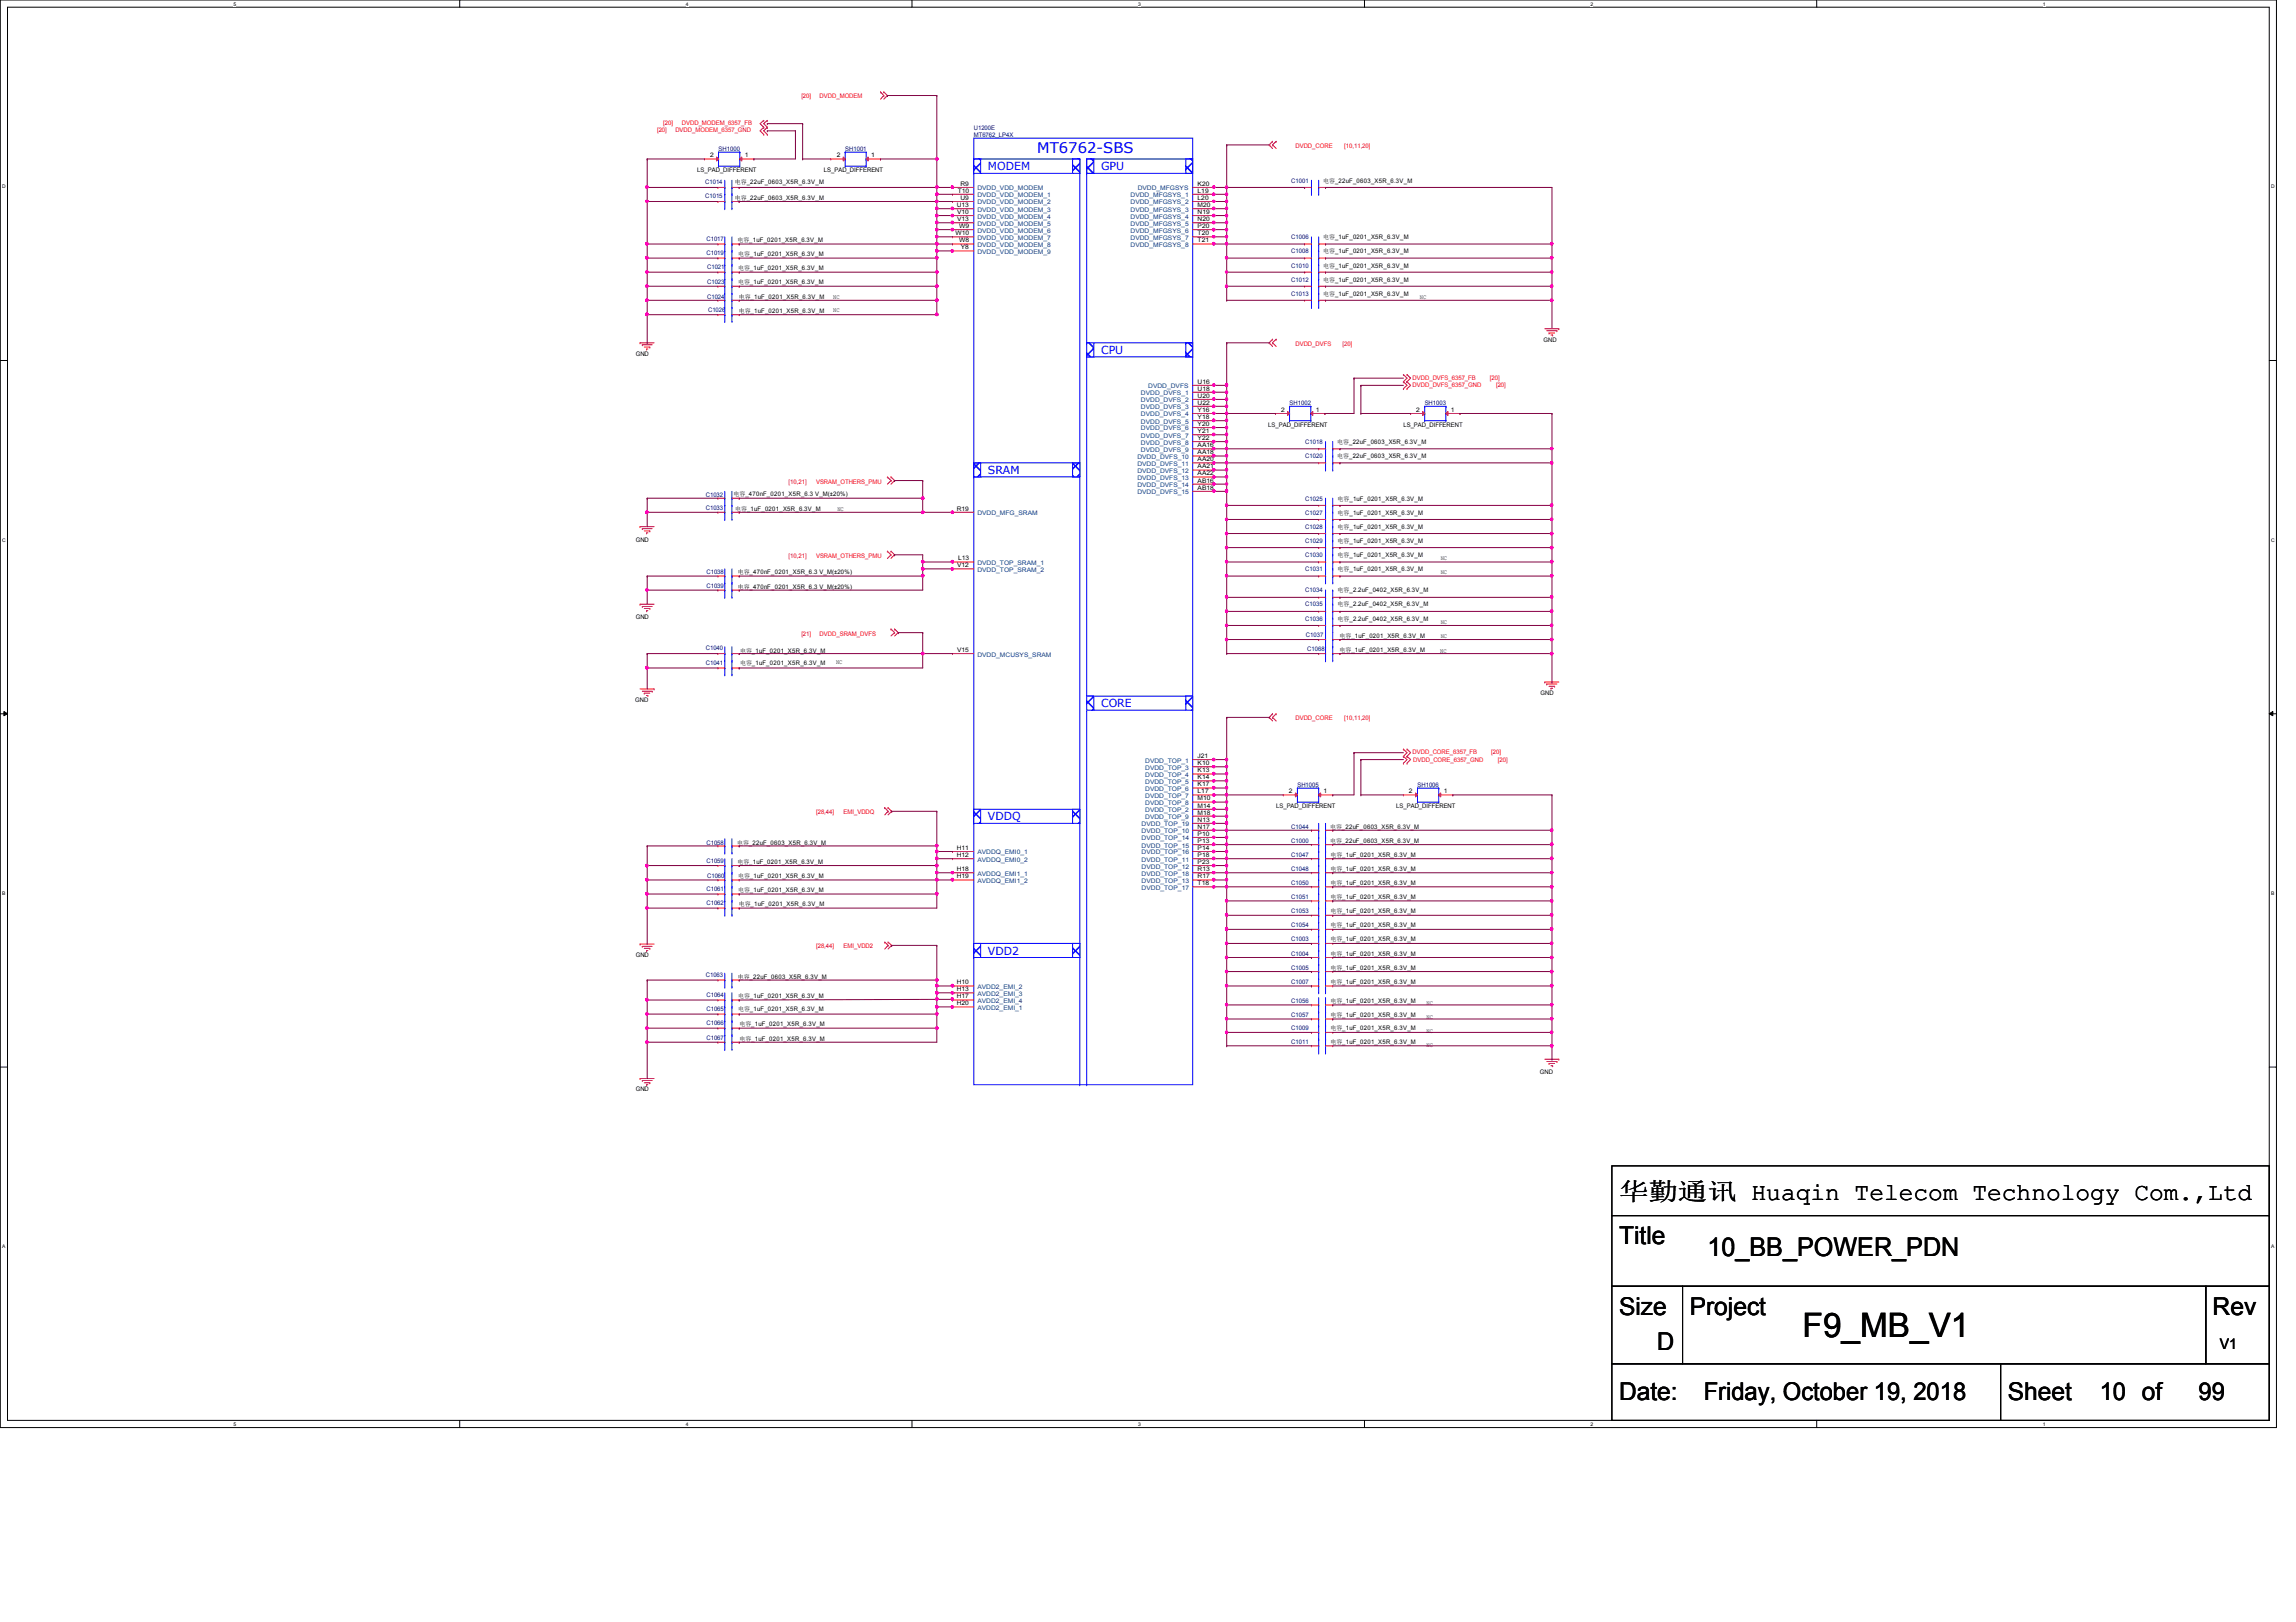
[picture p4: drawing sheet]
<svg xmlns="http://www.w3.org/2000/svg" width="297mm" height="210mm" viewBox="0 0 297 210" stroke-linecap="round" stroke-linejoin="round" font-family="sans-serif">
<defs><g id="words">
<text font-size="4.4" x="233.2" y="173.1">F9_MB_V1</text>
<text font-size="3.3" x="220.9" y="162.6">10_BB_POWER_PDN</text>
<g font-size="3.2">
<text x="209.5" y="155.2">华华华华 Huaqin Telecom Technology Com.,Ltd</text>
<text x="209.5" y="161">Title</text>
<text x="209.5" y="170.2">Size</text>
<text x="218.6" y="170.2">Project</text>
<text x="286.3" y="170.2">Rev</text>
<text x="214.4" y="174.8">D</text>
<text x="209.5" y="181.1">Date:</text>
<text x="220.4" y="181.1">Friday, October 19, 2018</text>
<text x="259.8" y="181.1">Sheet</text>
<text x="271.6" y="181.1">10 of</text>
<text x="284.4" y="181.1">99</text>
</g>
<text font-size="1.9" fill="#00f" x="134.2" y="19.8">MT6762-SBS</text>
<text font-size="1.9" x="287.2" y="174.5">V1</text>
<g font-size="1.4" fill="#00f">
<text x="127.8" y="22">MODEM</text>
<text x="142.4" y="22">GPU</text>
<text x="142.4" y="45.8">CPU</text>
<text x="127.8" y="61.3">SRAM</text>
<text x="142.4" y="91.5">CORE</text>
<text x="127.8" y="106.2">VDDQ</text>
<text x="127.8" y="123.5">VDD2</text>
</g>
<g font-size=".8" fill="#f00">
<text x="85" y="17.1">[20]</text>
<text x="85.8" y="16.2">[20]</text>
<text x="87.4" y="17.1">DVDD_MODEM_6357_GND</text>
<text x="88.2" y="16.2">DVDD_MODEM_6357_FB</text>
<text x="103.7" y="12.7">[20]</text>
<text x="106" y="12.7">DVDD_MODEM</text>
<text x="167.6" y="19.2">DVDD_CORE</text>
<text x="173.9" y="19.2">[10,11,20]</text>
<text x="167.6" y="44.7">DVDD_DVFS</text>
<text x="173.7" y="44.7">[20]</text>
<text x="182.7" y="49.1">DVDD_DVFS_6357_FB</text>
<text x="182.7" y="50.1">DVDD_DVFS_6357_GND</text>
<text x="192.7" y="49.1">[20]</text>
<text x="193.5" y="50.1">[20]</text>
<text x="102" y="62.6">[10,21]</text>
<text x="105.6" y="62.6">VSRAM_OTHERS_PMU</text>
<text x="102" y="72.2">[10,21]</text>
<text x="105.6" y="72.2">VSRAM_OTHERS_PMU</text>
<text x="103.7" y="82.3">[21]</text>
<text x="106" y="82.3">DVDD_SRAM_DVFS</text>
<text x="167.6" y="93.2">DVDD_CORE</text>
<text x="173.9" y="93.2">[10,11,20]</text>
<text x="182.7" y="97.6">DVDD_CORE_6357_FB</text>
<text x="182.8" y="98.6">DVDD_CORE_6357_GND</text>
<text x="192.9" y="97.6">[20]</text>
<text x="193.8" y="98.6">[20]</text>
<text x="105.6" y="105.3">[28,44]</text>
<text x="109.1" y="105.3">EMI_VDDQ</text>
<text x="105.6" y="122.7">[28,44]</text>
<text x="109.1" y="122.7">EMI_VDD2</text>
</g>
<g font-size=".8" fill="#000080">
<text x="126" y="16.8">U1200E</text>
<text x="126" y="17.7">MT6762_LP4X</text>
<text x="91.2" y="23.7">C1014</text>
<text x="93" y="19.5">SH1000</text>
<text x="109.3" y="19.5">SH1001</text>
<text x="167" y="23.6">C1001</text>
<text x="91.2" y="25.7">C1015</text>
<text x="91.4" y="31.2">C1017</text>
<text x="91.4" y="33.1">C1019</text>
<text x="91.5" y="34.8">C1021</text>
<text x="167" y="32.8">C1008</text>
<text x="167" y="30.9">C1006</text>
<text x="167" y="34.6">C1010</text>
<text x="91.5" y="38.7">C1024</text>
<text x="91.5" y="36.7">C1023</text>
<text x="91.6" y="40.4">C1026</text>
<text x="167" y="36.4">C1012</text>
<text x="167" y="38.3">C1013</text>
<text x="166.8" y="52.5">SH1002</text>
<text x="184.3" y="52.5">SH1003</text>
<text x="168.9" y="57.5">C1018</text>
<text x="168.9" y="59.3">C1020</text>
<text x="91.3" y="66">C1033</text>
<text x="91.3" y="64.3">C1032</text>
<text x="168.9" y="64.8">C1025</text>
<text x="168.9" y="66.6">C1027</text>
<text x="168.9" y="70.3">C1029</text>
<text x="168.9" y="68.5">C1028</text>
<text x="91.4" y="74.3">C1038</text>
<text x="91.4" y="76">C1039</text>
<text x="168.9" y="76.7">C1034</text>
<text x="168.9" y="72.1">C1030</text>
<text x="168.9" y="73.9">C1031</text>
<text x="168.9" y="78.5">C1035</text>
<text x="168.9" y="80.3">C1036</text>
<text x="168.9" y="82.4">C1037</text>
<text x="91.3" y="86.1">C1041</text>
<text x="91.3" y="84.2">C1040</text>
<text x="169.1" y="84.2">C1068</text>
<text x="167.8" y="101.8">SH1005</text>
<text x="183.4" y="101.8">SH1006</text>
<text x="167" y="107.2">C1044</text>
<text x="91.4" y="109.4">C1058</text>
<text x="91.4" y="111.7">C1059</text>
<text x="91.5" y="113.6">C1060</text>
<text x="167" y="109.1">C1000</text>
<text x="167" y="110.9">C1047</text>
<text x="167" y="112.7">C1048</text>
<text x="91.4" y="115.4">C1061</text>
<text x="91.4" y="117.2">C1062</text>
<text x="167" y="116.4">C1051</text>
<text x="167" y="114.5">C1050</text>
<text x="167" y="118.2">C1053</text>
<text x="167" y="121.8">C1003</text>
<text x="167" y="120">C1054</text>
<text x="167" y="123.7">C1004</text>
<text x="167" y="125.5">C1005</text>
<text x="91.3" y="126.4">C1063</text>
<text x="91.4" y="129">C1064</text>
<text x="91.4" y="130.8">C1065</text>
<text x="167" y="131.6">C1057</text>
<text x="167" y="129.8">C1056</text>
<text x="167" y="127.3">C1007</text>
<text x="91.4" y="134.5">C1067</text>
<text x="91.4" y="132.6">C1066</text>
<text x="167" y="133.3">C1009</text>
<text x="167" y="135.1">C1011</text>
</g>
<g font-size=".8">
<text x="90.2" y="22.3">LS_PAD_DIFFERENT</text>
<text x="91.9" y="20.4">2</text>
<text x="95.1" y="23.7">电电_22uF_0603_X5R_6.3V_M</text>
<text x="96.3" y="20.4">1</text>
<text x="106.6" y="22.3">LS_PAD_DIFFERENT</text>
<text x="108.2" y="20.4">2</text>
<text x="112.7" y="20.4">1</text>
<text x="171.2" y="23.6">电电_22uF_0603_X5R_6.3V_M</text>
<text x="95.1" y="25.9">电电_22uF_0603_X5R_6.3V_M</text>
<text x="123.8" y="26.8">U13</text>
<text x="123.8" y="27.7">V10</text>
<text x="123.8" y="28.6">V13</text>
<text x="123.9" y="24.9">T10</text>
<text x="124.1" y="29.5">W9</text>
<text x="124.2" y="24">R9</text>
<text x="124.2" y="25.9">U9</text>
<text x="154.9" y="24">K20</text>
<text x="154.9" y="24.9">L19</text>
<text x="154.9" y="25.9">L20</text>
<text x="154.9" y="26.8">M20</text>
<text x="154.9" y="27.7">N19</text>
<text x="154.9" y="28.6">N20</text>
<text x="154.9" y="29.5">P20</text>
<text x="95.4" y="31.3">电电_1uF_0201_X5R_6.3V_M</text>
<text x="95.5" y="33.1">电电_1uF_0201_X5R_6.3V_M</text>
<text x="95.5" y="35">电电_1uF_0201_X5R_6.3V_M</text>
<text x="123.6" y="30.4">W10</text>
<text x="124.1" y="31.4">W8</text>
<text x="124.3" y="32.3">Y8</text>
<text x="154.9" y="30.4">T20</text>
<text x="154.9" y="31.4">T21</text>
<text x="171.2" y="32.8">电电_1uF_0201_X5R_6.3V_M</text>
<text x="171.2" y="30.9">电电_1uF_0201_X5R_6.3V_M</text>
<text x="171.2" y="34.6">电电_1uF_0201_X5R_6.3V_M</text>
<text x="95.5" y="36.8">电电_1uF_0201_X5R_6.3V_M</text>
<text x="95.6" y="40.5">电电_1uF_0201_X5R_6.3V_M</text>
<text x="95.6" y="38.7">电电_1uF_0201_X5R_6.3V_M</text>
<text x="107.8" y="38.7">NC</text>
<text x="107.8" y="40.4">NC</text>
<text x="171.2" y="36.4">电电_1uF_0201_X5R_6.3V_M</text>
<text x="171.2" y="38.3">电电_1uF_0201_X5R_6.3V_M</text>
<text x="183.7" y="38.7">NC</text>
<text x="82.3" y="46.1">GND</text>
<text x="199.7" y="44.2">GND</text>
<text x="154.9" y="49.7">U16</text>
<text x="154.9" y="50.5">U18</text>
<text x="154.9" y="51.5">U20</text>
<text x="154.9" y="52.4">U22</text>
<text x="154.9" y="53.3">Y16</text>
<text x="165.7" y="53.3">2</text>
<text x="170.2" y="53.3">1</text>
<text x="183.2" y="53.3">2</text>
<text x="187.7" y="53.3">1</text>
<text x="154.9" y="54.2">Y18</text>
<text x="154.9" y="55.1">Y20</text>
<text x="154.9" y="56">Y21</text>
<text x="154.9" y="56.9">Y22</text>
<text x="154.9" y="57.9">AA16</text>
<text x="154.9" y="58.8">AA18</text>
<text x="154.9" y="59.7">AA20</text>
<text x="164.1" y="55.2">LS_PAD_DIFFERENT</text>
<text x="173" y="57.5">电电_22uF_0603_X5R_6.3V_M</text>
<text x="173" y="59.3">电电_22uF_0603_X5R_6.3V_M</text>
<text x="181.6" y="55.2">LS_PAD_DIFFERENT</text>
<text x="94.9" y="64.1">电电_470nF_0201_X5R_6.3 V_M(±20%)</text>
<text x="154.9" y="60.6">AA21</text>
<text x="154.9" y="61.5">AA22</text>
<text x="154.9" y="62.4">AB16</text>
<text x="154.9" y="63.4">AB18</text>
<text x="173.1" y="64.8">电电_1uF_0201_X5R_6.3V_M</text>
<text x="82.3" y="70.1">GND</text>
<text x="95.1" y="66.1">电电_1uF_0201_X5R_6.3V_M</text>
<text x="108.3" y="66.2">NC</text>
<text x="123.8" y="66.1">R19</text>
<text x="173.1" y="66.6">电电_1uF_0201_X5R_6.3V_M</text>
<text x="173.1" y="70.3">电电_1uF_0201_X5R_6.3V_M</text>
<text x="173.1" y="68.5">电电_1uF_0201_X5R_6.3V_M</text>
<text x="95.5" y="74.3">电电_470nF_0201_X5R_6.3 V_M(±20%)</text>
<text x="95.5" y="76.2">电电_470nF_0201_X5R_6.3 V_M(±20%)</text>
<text x="123.8" y="73.4">V12</text>
<text x="123.9" y="72.5">L13</text>
<text x="173.1" y="76.7">电电_2.2uF_0402_X5R_6.3V_M</text>
<text x="173.1" y="72.1">电电_1uF_0201_X5R_6.3V_M</text>
<text x="173.1" y="73.9">电电_1uF_0201_X5R_6.3V_M</text>
<text x="186.4" y="74.3">NC</text>
<text x="186.4" y="72.5">NC</text>
<text x="82.3" y="80.1">GND</text>
<text x="173.1" y="78.5">电电_2.2uF_0402_X5R_6.3V_M</text>
<text x="173.1" y="80.3">电电_2.2uF_0402_X5R_6.3V_M</text>
<text x="173.3" y="82.5">电电_1uF_0201_X5R_6.3V_M</text>
<text x="186.4" y="82.5">NC</text>
<text x="186.4" y="80.7">NC</text>
<text x="95.8" y="86.1">电电_1uF_0201_X5R_6.3V_M</text>
<text x="95.8" y="84.5">电电_1uF_0201_X5R_6.3V_M</text>
<text x="108.2" y="85.9">NC</text>
<text x="123.8" y="84.4">V15</text>
<text x="173.3" y="84.4">电电_1uF_0201_X5R_6.3V_M</text>
<text x="186.3" y="84.5">NC</text>
<text x="199.3" y="89.9">GND</text>
<text x="82.2" y="90.8">GND</text>
<text x="154.9" y="98.1">J21</text>
<text x="154.9" y="99">K10</text>
<text x="154.9" y="99.9">K13</text>
<text x="154.9" y="100.8">K14</text>
<text x="154.9" y="101.8">K17</text>
<text x="154.9" y="104.5">M14</text>
<text x="154.9" y="102.7">L17</text>
<text x="154.9" y="103.6">M10</text>
<text x="154.9" y="105.4">M18</text>
<text x="154.9" y="107.2">N17</text>
<text x="154.9" y="106.3">N13</text>
<text x="165.1" y="104.6">LS_PAD_DIFFERENT</text>
<text x="166.7" y="102.7">2</text>
<text x="171.2" y="102.7">1</text>
<text x="172.1" y="107.2">电电_22uF_0603_X5R_6.3V_M</text>
<text x="180.6" y="104.6">LS_PAD_DIFFERENT</text>
<text x="182.3" y="102.7">2</text>
<text x="186.8" y="102.7">1</text>
<text x="95.4" y="109.3">电电_22uF_0603_X5R_6.3V_M</text>
<text x="95.4" y="111.8">电电_1uF_0201_X5R_6.3V_M</text>
<text x="95.5" y="113.6">电电_1uF_0201_X5R_6.3V_M</text>
<text x="123.8" y="112.7">H18</text>
<text x="123.8" y="110">H11</text>
<text x="123.8" y="110.9">H12</text>
<text x="123.8" y="113.7">H19</text>
<text x="154.9" y="110.9">P18</text>
<text x="154.9" y="111.8">P23</text>
<text x="154.9" y="113.7">R17</text>
<text x="154.9" y="108.2">P10</text>
<text x="154.9" y="109.1">P13</text>
<text x="154.9" y="110">P14</text>
<text x="154.9" y="112.7">R13</text>
<text x="172.1" y="109.1">电电_22uF_0603_X5R_6.3V_M</text>
<text x="172.1" y="110.9">电电_1uF_0201_X5R_6.3V_M</text>
<text x="172.1" y="112.7">电电_1uF_0201_X5R_6.3V_M</text>
<text x="95.5" y="115.4">电电_1uF_0201_X5R_6.3V_M</text>
<text x="95.6" y="117.3">电电_1uF_0201_X5R_6.3V_M</text>
<text x="154.9" y="114.6">T18</text>
<text x="172.1" y="116.4">电电_1uF_0201_X5R_6.3V_M</text>
<text x="172.1" y="114.5">电电_1uF_0201_X5R_6.3V_M</text>
<text x="172.1" y="118.2">电电_1uF_0201_X5R_6.3V_M</text>
<text x="82.3" y="123.9">GND</text>
<text x="172.1" y="121.8">电电_1uF_0201_X5R_6.3V_M</text>
<text x="172.1" y="120">电电_1uF_0201_X5R_6.3V_M</text>
<text x="172.1" y="123.7">电电_1uF_0201_X5R_6.3V_M</text>
<text x="172.1" y="125.5">电电_1uF_0201_X5R_6.3V_M</text>
<text x="95.5" y="126.7">电电_22uF_0603_X5R_6.3V_M</text>
<text x="95.5" y="129.2">电电_1uF_0201_X5R_6.3V_M</text>
<text x="95.5" y="130.9">电电_1uF_0201_X5R_6.3V_M</text>
<text x="123.8" y="130.1">H20</text>
<text x="123.8" y="127.4">H10</text>
<text x="123.8" y="128.3">H13</text>
<text x="123.8" y="129.2">H17</text>
<text x="172.1" y="131.6">电电_1uF_0201_X5R_6.3V_M</text>
<text x="172.1" y="129.8">电电_1uF_0201_X5R_6.3V_M</text>
<text x="172.1" y="127.3">电电_1uF_0201_X5R_6.3V_M</text>
<text x="184.6" y="130.1">NC</text>
<text x="184.6" y="131.9">NC</text>
<text x="95.7" y="134.7">电电_1uF_0201_X5R_6.3V_M</text>
<text x="95.7" y="132.8">电电_1uF_0201_X5R_6.3V_M</text>
<text x="172.1" y="133.3">电电_1uF_0201_X5R_6.3V_M</text>
<text x="172.1" y="135.1">电电_1uF_0201_X5R_6.3V_M</text>
<text x="184.6" y="133.7">NC</text>
<text x="184.6" y="135.6">NC</text>
<text x="82.3" y="141.2">GND</text>
<text x="199.2" y="139">GND</text>
</g>
<g font-size=".8" fill="#004080">
<text x="126.4" y="24.6">DVDD_VDD_MODEM</text>
<text x="126.4" y="25.5">DVDD_VDD_MODEM_1</text>
<text x="126.4" y="26.5">DVDD_VDD_MODEM_2</text>
<text x="126.4" y="27.4">DVDD_VDD_MODEM_3</text>
<text x="126.4" y="28.3">DVDD_VDD_MODEM_4</text>
<text x="126.4" y="29.2">DVDD_VDD_MODEM_5</text>
<text x="146.3" y="25.5">DVDD_MFGSYS_1</text>
<text x="146.3" y="26.5">DVDD_MFGSYS_2</text>
<text x="146.3" y="27.4">DVDD_MFGSYS_3</text>
<text x="146.3" y="28.3">DVDD_MFGSYS_4</text>
<text x="146.3" y="29.2">DVDD_MFGSYS_5</text>
<text x="147.2" y="24.6">DVDD_MFGSYS</text>
<text x="126.4" y="30.1">DVDD_VDD_MODEM_6</text>
<text x="126.4" y="31">DVDD_VDD_MODEM_7</text>
<text x="126.4" y="32">DVDD_VDD_MODEM_8</text>
<text x="126.4" y="32.9">DVDD_VDD_MODEM_9</text>
<text x="146.3" y="30.1">DVDD_MFGSYS_6</text>
<text x="146.3" y="31">DVDD_MFGSYS_7</text>
<text x="146.3" y="32">DVDD_MFGSYS_8</text>
<text x="147.6" y="51.1">DVDD_DVFS_1</text>
<text x="147.6" y="52.1">DVDD_DVFS_2</text>
<text x="147.6" y="53">DVDD_DVFS_3</text>
<text x="147.6" y="53.9">DVDD_DVFS_4</text>
<text x="148.5" y="50.2">DVDD_DVFS</text>
<text x="147.1" y="59.4">DVDD_DVFS_10</text>
<text x="147.6" y="54.8">DVDD_DVFS_5</text>
<text x="147.6" y="55.7">DVDD_DVFS_6</text>
<text x="147.6" y="56.6">DVDD_DVFS_7</text>
<text x="147.6" y="57.5">DVDD_DVFS_8</text>
<text x="147.6" y="58.5">DVDD_DVFS_9</text>
<text x="147.1" y="60.3">DVDD_DVFS_11</text>
<text x="147.1" y="61.2">DVDD_DVFS_12</text>
<text x="147.1" y="62.1">DVDD_DVFS_13</text>
<text x="147.1" y="63">DVDD_DVFS_14</text>
<text x="147.1" y="64">DVDD_DVFS_15</text>
<text x="126.4" y="66.7">DVDD_MFG_SRAM</text>
<text x="126.4" y="73.1">DVDD_TOP_SRAM_1</text>
<text x="126.4" y="74">DVDD_TOP_SRAM_2</text>
<text x="126.4" y="85">DVDD_MCUSYS_SRAM</text>
<text x="148.2" y="98.7">DVDD_TOP_1</text>
<text x="148.2" y="99.6">DVDD_TOP_3</text>
<text x="148.2" y="100.5">DVDD_TOP_4</text>
<text x="148.2" y="101.4">DVDD_TOP_5</text>
<text x="147.7" y="107.8">DVDD_TOP_10</text>
<text x="147.7" y="106.9">DVDD_TOP_19</text>
<text x="148.2" y="105.1">DVDD_TOP_2</text>
<text x="148.2" y="102.4">DVDD_TOP_6</text>
<text x="148.2" y="103.3">DVDD_TOP_7</text>
<text x="148.2" y="104.2">DVDD_TOP_8</text>
<text x="148.2" y="106">DVDD_TOP_9</text>
<text x="126.4" y="113.3">AVDDQ_EMI1_1</text>
<text x="126.4" y="110.6">AVDDQ_EMI0_1</text>
<text x="126.4" y="111.5">AVDDQ_EMI0_2</text>
<text x="147.7" y="111.5">DVDD_TOP_11</text>
<text x="147.7" y="112.4">DVDD_TOP_12</text>
<text x="147.7" y="108.8">DVDD_TOP_14</text>
<text x="147.7" y="109.7">DVDD_TOP_15</text>
<text x="147.7" y="110.6">DVDD_TOP_16</text>
<text x="147.7" y="113.3">DVDD_TOP_18</text>
<text x="126.4" y="114.3">AVDDQ_EMI1_2</text>
<text x="147.7" y="114.3">DVDD_TOP_13</text>
<text x="147.7" y="115.1">DVDD_TOP_17</text>
<text x="126.4" y="130.7">AVDD2_EMI_1</text>
<text x="126.4" y="128">AVDD2_EMI_2</text>
<text x="126.4" y="128.9">AVDD2_EMI_3</text>
<text x="126.4" y="129.8">AVDD2_EMI_4</text>
</g>
<g font-size=".6">
<text x="30.2" y=".7">5</text>
<text x="88.7" y=".7">4</text>
<text x="147.2" y=".7">3</text>
<text x="205.8" y=".7">2</text>
<text x="264.3" y=".7">1</text>
<text x=".3" y="24.4">D</text>
<text x="293.8" y="24.4">D</text>
<text x=".3" y="70.1">C</text>
<text x="293.8" y="70.1">C</text>
<text x=".3" y="115.8">B</text>
<text x="293.8" y="115.8">B</text>
<text x=".3" y="161.5">A</text>
<text x="293.8" y="161.5">A</text>
<text x="30.2" y="184.5">5</text>
<text x="88.7" y="184.5">4</text>
<text x="147.2" y="184.5">3</text>
<text x="205.8" y="184.5">2</text>
<text x="264.3" y="184.5">1</text>
</g>
</g></defs>
<path d="M0 0h294.5v184.7h-294.5zM1 .9h292.6v182.9h-292.6z" fill="none" stroke="#000" stroke-width=".13"/>
<g fill="#fff">
<path d="M30.2 .1h.4v.7h-.4z"/>
<path d="M30.2 183.9h.4v.8h-.4z"/>
</g>
<path d="M59.5 0v.9M59.5 183.8v.9" fill="none" stroke="#000" stroke-width=".13"/>
<g fill="#fff">
<path d="M88.7 .1h.4v.7h-.4z"/>
<path d="M88.7 183.9h.4v.8h-.4z"/>
</g>
<path d="M118 0v.9M118 183.8v.9" fill="none" stroke="#000" stroke-width=".13"/>
<g fill="#fff">
<path d="M147.2 .1h.4v.7h-.4z"/>
<path d="M147.2 183.9h.4v.8h-.4z"/>
</g>
<path d="M176.5 0v.9M176.5 183.8v.9" fill="none" stroke="#000" stroke-width=".13"/>
<g fill="#fff">
<path d="M205.8 .1h.3v.7h-.3z"/>
<path d="M205.8 183.9h.3v.8h-.3z"/>
</g>
<path d="M235 0v.9M235 183.8v.9" fill="none" stroke="#000" stroke-width=".13"/>
<g fill="#fff">
<path d="M264.3 .1h.3v.7h-.3z"/>
<path d="M264.3 183.9h.3v.8h-.3z"/>
<path d="M.3 23.8h.5v.7h-.5z"/>
<path d="M293.8 23.8h.5v.7h-.5z"/>
<path d="M.3 69.5h.5v.7h-.5z"/>
<path d="M293.8 69.5h.5v.7h-.5z"/>
</g>
<path d="M0 46.7h1M293.6 46.7h.9" fill="none" stroke="#000" stroke-width=".13"/>
<g fill="#fff">
<path d="M.3 115.2h.4v.8h-.4z"/>
<path d="M293.8 115.2h.5v.8h-.5z"/>
</g>
<path d="M0 92.4h1M.5 92.1l.5 .3-.5 .2zM293.6 92.4l.4-.3v.5zM293.6 92.4h.9" fill="none" stroke="#000" stroke-width=".13"/>
<path d="M.5 92.1l.5 .3-.5 .2zM293.6 92.4l.4-.3v.5z" fill="#000"/>
<g fill="#fff">
<path d="M.3 161h.4v.7h-.4z"/>
<path d="M293.8 161h.4v.7h-.4z"/>
</g>
<path d="M0 138.1h1M293.6 138.1h.9M208.5 157.3h85.1v9.2h-85.1zM208.5 150.9h85.1v6.4h-85.1zM208.5 166.5h9.2v10h-9.2zM208.5 176.5h50.3v7.3h-50.3zM217.7 166.5h67.7v10h-67.7zM258.8 176.5h34.8v7.3h-34.8zM285.4 166.5h8.2v10h-8.2z" fill="none" stroke="#000" stroke-width=".13"/>
<g fill="none" stroke="#f00" stroke-width=".13">
<path d="M98.8 17.4h.1M98.8 16.5h.1M98.8 15.6h.1M98.8 16.5l-.5 .4 .5 .5M98.8 15.6l-.5 .4 .5 .5M99.3 17.4h.1M99.3 16.5h.1M99.3 15.6h.1M99.3 16.5l-.5 .4 .5 .5M99.3 15.6l-.5 .4 .5 .5M113.9 11.9h.1M113.9 11.9l.4 .5"/>
<path d="M114.3 12.4h.1M114.3 11.9h.1M114.3 12.4l-.4 .4M114.3 11.9l.5 .5M114.8 12.4h.1M114.8 12.4l-.5 .4M164.2 18.8h.1M164.2 18.8l.4 .4M164.6 18.8h.1M164.6 18.3h.1M164.6 18.8l.5 .4M164.6 18.3l-.4 .5"/>
<path d="M165.1 18.3h.1M165.1 18.3l-.5 .5M168.8 33.4h.1M168.8 33.4h.9M170.6 33.4h.9M171.5 33.4h.1M82.8 44.4h.1M82.8 44.4h1.8M83.1 44.6h.1M83.1 44.6h1.3M83.4 44.9h.7M83.6 45.2h.1"/>
<path d="M83.6 45.2h.2M84.1 44.9h.1M164.2 44.4h.1M164.2 44.4l.4 .4M164.6 44.4h.1M164.6 43.9h.1M164.6 44.4l.5 .4M164.6 43.9l-.4 .5M165.1 43.9h.1M165.1 43.9l-.5 .5M181.6 49.4h.1M181.6 48.5h.1"/>
<path d="M181.6 50.3h.1M181.6 48.5l.4 .4-.4 .5M181.6 49.4l.4 .5-.4 .4M182 49.4h.1M182 48.5h.1M182 50.3h.1M182 48.5l.5 .4-.5 .5M182 49.4l.5 .5-.5 .4M199.9 42.5h1.8M200.1 42.8h1.3M200.4 43.1h.1M200.4 43.1h.7"/>
<path d="M200.7 43.3h.2M200.9 43.3h.1M201.4 42.8h.1M201.7 42.5h.1M82.8 78.2h.1M82.8 68.2h.1M82.8 78.2h1.8M82.8 68.2h1.8M83.1 78.5h.1M83.1 68.4h.1M83.1 78.5h1.3M83.1 68.4h1.3"/>
<path d="M83.4 78.7h.7M83.4 68.7h.7M83.6 79h.1M83.6 69h.1M83.6 79h.2M83.6 69h.2M84.1 78.7h.1M84.1 68.7h.1M114.8 71.3h.1M114.8 61.7h.1M114.8 71.3l.5 .5M114.8 61.7l.5 .5"/>
<path d="M115.3 71.8h.1M115.3 71.3h.1M115.3 62.2h.1M115.3 61.7h.1M115.3 71.8l-.5 .5M115.3 71.3l.4 .5M115.3 62.2l-.5 .5M115.3 61.7l.4 .5M115.7 71.8h.1M115.7 62.2h.1M115.7 71.8l-.4 .5M115.7 62.2l-.4 .5"/>
<path d="M82.8 89.2h1.8M83.1 89.5h1.3M83.4 89.7h.1M83.4 89.7h.7M83.6 90h.2M83.8 90h.1M84.4 89.5h.1M84.6 89.2h.1M115.3 81.4h.1M115.3 81.4l.4 .5M115.7 81.9h.1M115.7 81.4h.1"/>
<path d="M115.7 81.9l-.4 .4M115.7 81.4l.5 .5M116.2 81.9h.1M116.2 81.9l-.5 .4M164.2 92.8h.1M164.2 92.8l.4 .5M164.6 92.8h.1M164.6 92.4h.1M164.6 92.8l.5 .5M164.6 92.4l-.4 .4M165.1 92.4h.1M165.1 92.4l-.5 .4"/>
<path d="M181.6 97.9h.1M181.6 96.9h.1M181.6 98.8h.1M181.6 96.9l.4 .5-.4 .5M181.6 97.9l.4 .4-.4 .5M182 97.9h.1M182 96.9h.1M182 98.8h.1M182 96.9l.5 .5-.5 .5M182 97.9l.5 .4-.5 .5M199.9 88.3h.1M199.9 88.3h1.8"/>
<path d="M200.1 88.5h.1M200.1 88.5h1.3M200.4 88.8h.7M200.7 89.1h.1M200.7 89.1h.2M201.1 88.8h.1M114.5 104.5h.1M114.5 104.5l.4 .5M114.9 105h.1M114.9 104.5h.1M114.9 105l-.4 .5M114.9 104.5l.5 .5"/>
<path d="M115.4 105h.1M115.4 105l-.5 .5M169.7 107.4h.1M169.7 107.4h.9M171.5 107.4h.9M172.4 107.4h.1M82.8 122.2h.1M82.8 139.6h.1M82.8 122.2h1.8M82.8 139.6h1.8M83.1 122.5h.1M83.1 139.8h.1"/>
<path d="M83.1 122.5h1.3M83.1 139.8h1.3M83.4 122.7h.7M83.6 123h.1M83.6 123h.2M84.1 122.7h.1M114.5 121.9h.1M114.5 121.9l.4 .4M114.9 122.3h.1M114.9 121.9h.1M114.9 122.3l-.4 .5M114.9 121.9l.5 .4"/>
<path d="M115.4 122.3h.1M115.4 122.3l-.5 .5M169.7 131.9h.1M169.7 131.9h.9M171.5 131.9h.9M172.4 131.9h.1M199.9 137.1h1.8M200.1 137.4h1.3M200.4 137.6h.1M200.4 137.6h.7M200.7 137.9h.2M200.9 137.9h.1"/>
<path d="M201.4 137.4h.1M201.7 137.1h.1M83.4 140.1h.7M83.6 140.4h.1M83.6 140.4h.2M84.1 140.1h.1"/>
</g>
<g fill="none" stroke="#00f" stroke-width=".13">
<path d="M109.3 19.7h.1M109.3 19.7v1.8M109.3 19.7h2.8M112.1 19.7h.1M112.1 19.7v1.8M109.3 20.6h.1M109.3 21.5h.1M109.3 21.5h2.8M112.1 20.6h.1M112.1 21.5h.1M169.7 33.4h.1M169.7 34.3h.1"/>
<path d="M169.7 32.5v1.8M170.6 34.3h.1M170.6 33.4h.1M170.6 32.5v1.8M170.6 107.4h.1M170.6 108.4h.1M170.6 106.6v1.8M171.5 108.4h.1M171.5 107.4h.1M171.5 106.6v1.8M170.6 131.9h.1M170.6 132.8h.1"/>
<path d="M170.6 131v1.8M171.5 132.8h.1M171.5 131.9h.1M171.5 131v1.8"/>
</g>
<path d="M112.1 20.6l.2-.3v.5z" fill="#f00"/>
<path d="M112.1 20.6l.2-.3v.5zM112.1 20.6h1.8M113.9 20.6h.1" fill="none" stroke="#f00" stroke-width=".13"/>
<path d="M109.1 20.3l.2 .3-.2 .2z" fill="#f00"/>
<path d="M107.5 20.6h.1M107.5 20.6h1.8M109.1 20.3l.2 .3-.2 .2zM168.8 31.6h.1M168.8 31.6h.9M170.6 31.6h.9M171.5 31.6h.1M170.6 77.3h.1M170.6 77.3h.9M172.4 77.3h1M173.4 77.3h.1" fill="none" stroke="#f00" stroke-width=".13"/>
<g fill="none" stroke="#00f" stroke-width=".13">
<path d="M169.7 31.6h.1M169.7 32.5h.1M169.7 30.6v1.9M170.6 32.5h.1M170.6 31.6h.1M170.6 30.6v1.9M171.5 76.4h.1M171.5 77.3h.1M171.5 76.4v1.8M172.4 77.3h.1M172.4 76.4h.1M172.4 76.4v1.8"/>
<path d="M167.8 102.9h.1M167.8 103.8h.1M167.8 102h.1M167.8 103.8h2.8M167.8 102v1.8M167.8 102h2.8M170.6 102.9h.1M170.6 102h.1M170.6 103.8h.1M170.6 102v1.8"/>
</g>
<path d="M170.6 102.9l.3-.3v.5z" fill="#f00"/>
<path d="M170.6 102.9l.3-.3v.5zM170.6 102.9h1.8M172.4 102.9h.1" fill="none" stroke="#f00" stroke-width=".13"/>
<path d="M167.6 102.6l.2 .3-.2 .2z" fill="#f00"/>
<g fill="none" stroke="#f00" stroke-width=".13">
<path d="M168.8 35.2h.1M168.8 35.2h.9M170.6 35.2h.9M171.5 35.2h.1M92.9 66.3h.1M92.9 66.3h.9M94.7 66.3h.9M95.6 66.3h.1M170.6 79.1h.1M170.6 79.1h.9M172.4 79.1h1M173.4 79.1h.1"/>
<path d="M166 102.9h.1M166 102.9h1.8M167.6 102.6l.2 .3-.2 .2zM169.7 109.3h.1M169.7 109.3h.9M171.5 109.3h.9M172.4 109.3h.1M169.7 133.6h.1M169.7 133.6h.9M171.5 133.6h.9M172.4 133.6h.1"/>
</g>
<g fill="none" stroke="#00f" stroke-width=".13">
<path d="M169.7 35.2h.1M169.7 36.2h.1M169.7 34.3v1.9M170.6 36.2h.1M170.6 35.2h.1M170.6 34.3v1.9M166.8 53.5h.1M166.8 54.4h.1M166.8 52.6h.1M166.8 54.4h2.8M166.8 52.6v1.8M166.8 52.6h2.8"/>
<path d="M169.6 53.5h.1M169.6 52.6h.1M169.6 54.4h.1M169.6 52.6v1.8M93.8 66.3h.1M93.8 67.2h.1M93.8 65.4v1.8M94.7 67.2h.1M94.7 66.3h.1M94.7 65.4v1.8M171.5 78.2h.1M171.5 79.1h.1"/>
<path d="M171.5 78.2v1.8M172.4 79.1h.1M172.4 78.2h.1M172.4 78.2v1.8M170.6 109.3h.1M170.6 110.2h.1M170.6 108.4v1.8M171.5 110.2h.1M171.5 109.3h.1M171.5 108.4v1.8M170.6 133.6h.1M170.6 134.5h.1"/>
<path d="M170.6 132.7v1.8M171.5 134.5h.1M171.5 133.6h.1M171.5 132.7v1.8"/>
</g>
<path d="M169.6 53.5l.2-.2v.5z" fill="#f00"/>
<path d="M169.6 53.5l.2-.2v.5zM169.6 53.5h1.8M171.4 53.5h.1" fill="none" stroke="#f00" stroke-width=".13"/>
<path d="M166.6 53.3l.2 .2-.2 .3z" fill="#f00"/>
<path d="M165 53.5h.1M165 53.5h1.8M166.6 53.3l.2 .2-.2 .3zM170.6 72.7h.1M170.6 72.7h.9M172.4 72.7h1M173.4 72.7h.1" fill="none" stroke="#f00" stroke-width=".13"/>
<g fill="none" stroke="#00f" stroke-width=".13">
<path d="M171.5 72.7h.1M171.5 73.6h.1M171.5 71.8v1.8M172.4 73.6h.1M172.4 72.7h.1M172.4 71.8v1.8M183.4 102.9h.1M183.4 103.8h.1M183.4 102h.1M183.4 103.8h2.7M183.4 102v1.8M183.4 102h2.7"/>
<path d="M186.1 102.9h.1M186.1 102h.1M186.1 103.8h.1M186.1 102v1.8"/>
</g>
<path d="M186.1 102.9l.3-.3v.5z" fill="#f00"/>
<path d="M186.1 102.9l.3-.3v.5zM186.1 102.9h1.9M188 102.9h.1" fill="none" stroke="#f00" stroke-width=".13"/>
<path d="M183.1 102.6l.3 .3-.3 .2z" fill="#f00"/>
<g fill="none" stroke="#f00" stroke-width=".13">
<path d="M168.8 37h.1M168.8 37h.9M170.6 37h.9M171.5 37h.1M92.9 40.7h.1M92.9 40.7h.9M94.7 40.7h.9M95.6 40.7h.1M170.6 74.5h.1M170.6 74.5h.9M172.4 74.5h1M173.4 74.5h.1"/>
<path d="M181.6 102.9h.1M181.6 102.9h1.8M183.1 102.6l.3 .3-.3 .2zM92.9 126.8h.1M92.9 126.8h.9M94.7 126.8h.9M95.6 126.8h.1M169.7 135.3h.1M169.7 135.3h.9M171.5 135.3h.9M172.4 135.3h.1"/>
</g>
<g fill="none" stroke="#00f" stroke-width=".13">
<path d="M93.8 39.8v1.8M94.7 39.8v1.8M169.7 37h.1M169.7 38h.1M169.7 36.2v1.8M170.6 38h.1M170.6 37h.1M170.6 36.2v1.8M93.8 40.7h.1M93.8 41.6h.1M94.7 41.6h.1M94.7 40.7h.1"/>
<path d="M184.3 53.5h.1M184.3 54.4h.1M184.3 52.6h.1M184.3 54.4h2.8M184.3 52.6v1.8M184.3 52.6h2.8M187.1 53.5h.1M187.1 52.6h.1M187.1 54.4h.1M187.1 52.6v1.8M171.5 74.5h.1M171.5 75.4h.1"/>
<path d="M171.5 73.6v1.8M172.4 75.4h.1M172.4 74.5h.1M172.4 73.6v1.8M93.8 126.8h.1M93.8 127.8h.1M93.8 125.9v1.9M94.7 127.8h.1M94.7 126.8h.1M94.7 125.9v1.9M170.6 135.3h.1M170.6 136.3h.1"/>
<path d="M170.6 134.5v1.8M171.5 136.3h.1M171.5 135.3h.1M171.5 134.5v1.8"/>
</g>
<path d="M187.1 53.5l.2-.2v.5z" fill="#f00"/>
<path d="M187.1 53.5l.2-.2v.5zM187.1 53.5h1.8M188.9 53.5h.1" fill="none" stroke="#f00" stroke-width=".13"/>
<path d="M184.1 53.3l.2 .2-.2 .3z" fill="#f00"/>
<g fill="none" stroke="#f00" stroke-width=".13">
<path d="M92.9 38.9h.1M92.9 38.9h.9M94.7 38.9h.9M95.6 38.9h.1M182.5 53.5h.1M182.5 53.5h1.8M184.1 53.3l.2 .2-.2 .3zM170.6 80.9h.1M170.6 84.6h.1M170.6 80.9h.9M170.6 84.6h.9M172.4 80.9h1"/>
<path d="M172.4 84.6h1M173.4 80.9h.1M173.4 84.6h.1M92.9 109.5h.1M92.9 109.5h.9M94.7 109.5h.9M95.6 109.5h.1M169.7 111.1h.1M169.7 112.9h.1M169.7 116.6h.1M169.7 111.1h.9M169.7 112.9h.9"/>
<path d="M169.7 116.6h.9M171.5 111.1h.9M171.5 112.9h.9M171.5 116.6h.9M172.4 111.1h.1M172.4 112.9h.1M172.4 116.6h.1"/>
</g>
<g fill="none" stroke="#00f" stroke-width=".13">
<path d="M93 19.7h.1M93 19.7v1.8M93 19.7h2.7M95.7 19.7h.1M95.7 19.7v1.8M93 20.6h.1M93 21.5h.1M93 21.5h2.7M93.8 38.9h.1M93.8 39.8h.1M93.8 38v1.8M94.7 39.8h.1"/>
<path d="M94.7 38.9h.1M94.7 38v1.8M95.7 20.6h.1M95.7 21.5h.1M171.5 80h.1M171.5 80.9h.1M171.5 84.6h.1M171.5 85.5h.1M171.5 80v1.9M171.5 83.7v1.8M172.4 80.9h.1M172.4 80h.1"/>
<path d="M172.4 85.5h.1M172.4 84.6h.1M172.4 80v1.9M172.4 83.7v1.8M93.8 109.5h.1M93.8 110.4h.1M93.8 108.5v1.9M94.7 110.4h.1M94.7 109.5h.1M94.7 108.5v1.9M170.6 111.1h.1M170.6 112h.1"/>
<path d="M170.6 112.9h.1M170.6 113.9h.1M170.6 116.6h.1M170.6 117.5h.1M170.6 110.2v3.7M170.6 115.7v1.8M171.5 112h.1M171.5 111.1h.1M171.5 113.9h.1M171.5 112.9h.1M171.5 117.5h.1M171.5 116.6h.1"/>
<path d="M171.5 110.2v3.7M171.5 115.7v1.8"/>
</g>
<path d="M95.7 20.6l.3-.3v.5z" fill="#f00"/>
<path d="M95.7 20.6l.3-.3v.5zM95.7 20.6h1.8M97.5 20.6h.1" fill="none" stroke="#f00" stroke-width=".13"/>
<path d="M92.7 20.3l.3 .3-.3 .2z" fill="#f00"/>
<g fill="none" stroke="#f00" stroke-width=".13">
<path d="M91.1 20.6h.1M91.1 20.6h1.9M92.7 20.3l.3 .3-.3 .2zM92.9 31.6h.1M92.9 33.4h.1M92.9 24.3h.1M92.9 35.2h.1M92.9 26.1h.1M92.9 31.6h.9M92.9 33.4h.9M92.9 24.3h.9M92.9 35.2h.9"/>
<path d="M92.9 26.1h.9M94.7 31.6h.9M94.7 33.4h.9M94.7 24.3h.9M94.7 35.2h.9M94.7 26.1h.9M95.6 31.6h.1M95.6 33.4h.1M95.6 24.3h.1M95.6 35.2h.1M95.6 26.1h.1M168.8 38.9h.1"/>
<path d="M168.8 38.9h.9M170.6 38.9h.9M171.5 38.9h.1M170.6 58.1h.1M170.6 59.9h.1M170.6 58.1h.9M170.6 59.9h.9M172.4 58.1h1M172.4 59.9h1M173.4 58.1h.1M173.4 59.9h.1M92.9 74.5h.1"/>
<path d="M92.9 76.4h.1M92.9 74.5h.9M92.9 76.4h.9M94.7 74.5h.9M94.7 76.4h.9M95.6 74.5h.1M95.6 76.4h.1M170.6 65.4h.1M170.6 67.2h.1M170.6 70.9h.1M170.6 65.4h.9M170.6 67.2h.9"/>
<path d="M170.6 70.9h.9M172.4 65.4h1M172.4 67.2h1M172.4 70.9h1M173.4 65.4h.1M173.4 67.2h.1M173.4 70.9h.1M92.9 86.4h.1M92.9 86.4h.9M94.7 86.4h.9M95.6 86.4h.1M170.6 82.8h.1"/>
<path d="M170.6 82.8h.9M172.4 82.8h1M173.4 82.8h.1M92.9 113.9h.1M92.9 112h.1M92.9 115.7h.1M92.9 117.5h.1M92.9 113.9h.9M92.9 112h.9M92.9 115.7h.9M92.9 117.5h.9M94.7 113.9h.9"/>
<path d="M94.7 112h.9M94.7 115.7h.9M94.7 117.5h.9M95.6 113.9h.1M95.6 112h.1M95.6 115.7h.1M95.6 117.5h.1M169.7 114.8h.1M169.7 118.4h.1M169.7 114.8h.9M169.7 118.4h.9M171.5 114.8h.9"/>
<path d="M171.5 118.4h.9M172.4 114.8h.1M172.4 118.4h.1M92.9 129.4h.1M92.9 131.2h.1M92.9 134.9h.1M92.9 133.1h.1M92.9 129.4h.9M92.9 131.2h.9M92.9 134.9h.9M92.9 133.1h.9M94.7 129.4h.9"/>
<path d="M94.7 131.2h.9M94.7 134.9h.9M94.7 133.1h.9M95.6 129.4h.1M95.6 131.2h.1M95.6 134.9h.1M95.6 133.1h.1M169.7 122.1h.1M169.7 120.3h.1M169.7 130h.1M169.7 123.9h.1M169.7 127.6h.1"/>
<path d="M169.7 125.7h.1M169.7 122.1h.9M169.7 120.3h.9M169.7 130h.9M169.7 123.9h.9M169.7 127.6h.9M169.7 125.7h.9M171.5 122.1h.9M171.5 120.3h.9M171.5 130h.9M171.5 123.9h.9M171.5 127.6h.9"/>
<path d="M171.5 125.7h.9M172.4 122.1h.1M172.4 120.3h.1M172.4 130h.1M172.4 123.9h.1M172.4 127.6h.1M172.4 125.7h.1"/>
</g>
<g fill="none" stroke="#00f" stroke-width=".13">
<path d="M93.8 31.6h.1M93.8 32.5h.1M93.8 33.4h.1M93.8 34.3h.1M93.8 24.3h.1M93.8 25.1h.1M93.8 35.2h.1M93.8 36.2h.1M93.8 26.1h.1M93.8 27h.1M93.8 23.3v3.7M93.8 30.6v5.6"/>
<path d="M94.7 32.5h.1M94.7 31.6h.1M94.7 34.3h.1M94.7 33.4h.1M94.7 25.1h.1M94.7 24.3h.1M94.7 36.2h.1M94.7 35.2h.1M94.7 27h.1M94.7 26.1h.1M94.7 23.3v3.7M94.7 30.6v5.6"/>
<path d="M169.7 38.9h.1M169.7 39.8h.1M169.7 38v1.8M170.6 39.8h.1M170.6 38.9h.1M170.6 38v1.8M171.5 58.1h.1M171.5 59h.1M171.5 59.9h.1M171.5 57.1v3.7M172.4 59h.1M172.4 58.1h.1"/>
<path d="M172.4 59.9h.1M172.4 57.1v3.7M93.8 75.4h.1M93.8 74.5h.1M93.8 77.3h.1M93.8 76.4h.1M93.8 73.6v3.7M94.7 74.5h.1M94.7 75.4h.1M94.7 76.4h.1M94.7 77.3h.1M94.7 73.6v3.7"/>
<path d="M171.5 60.8h.1M171.5 65.4h.1M171.5 66.3h.1M171.5 67.2h.1M171.5 68.2h.1M171.5 70.9h.1M171.5 71.8h.1M171.5 64.5v3.7M171.5 70v1.8M172.4 60.8h.1M172.4 66.3h.1M172.4 65.4h.1"/>
<path d="M172.4 68.2h.1M172.4 67.2h.1M172.4 71.8h.1M172.4 70.9h.1M172.4 64.5v3.7M172.4 70v1.8M93.8 86.4h.1M93.8 87.3h.1M93.8 85.5v1.8M94.7 87.3h.1M94.7 86.4h.1M94.7 85.5v1.8"/>
<path d="M171.5 82.8h.1M171.5 83.7h.1M171.5 81.9v1.8M172.4 83.7h.1M172.4 82.8h.1M172.4 81.9v1.8M93.8 113.9h.1M93.8 114.8h.1M93.8 112h.1M93.8 112.9h.1M93.8 115.7h.1M93.8 116.6h.1"/>
<path d="M93.8 117.5h.1M93.8 118.4h.1M93.8 111.1v7.3M94.7 114.8h.1M94.7 113.9h.1M94.7 112.9h.1M94.7 112h.1M94.7 116.6h.1M94.7 115.7h.1M94.7 118.4h.1M94.7 117.5h.1M94.7 111.1v7.3"/>
<path d="M170.6 114.8h.1M170.6 115.7h.1M170.6 118.4h.1M170.6 119.3h.1M170.6 113.9v1.8M170.6 117.5v11M171.5 115.7h.1M171.5 114.8h.1M171.5 119.3h.1M171.5 118.4h.1M171.5 113.9v1.8M171.5 117.5v11"/>
<path d="M93.8 129.4h.1M93.8 130.3h.1M93.8 131.2h.1M93.8 132.2h.1M93.8 134.9h.1M93.8 135.8h.1M93.8 133.1h.1M93.8 134h.1M93.8 128.5v7.3M94.7 130.3h.1M94.7 129.4h.1M94.7 132.2h.1"/>
<path d="M94.7 131.2h.1M94.7 135.8h.1M94.7 134.9h.1M94.7 134h.1M94.7 133.1h.1M94.7 128.5v7.3M170.6 122.1h.1M170.6 123h.1M170.6 120.3h.1M170.6 121.2h.1M170.6 130h.1M170.6 131h.1"/>
<path d="M170.6 123.9h.1M170.6 124.8h.1M170.6 127.6h.1M170.6 128.5h.1M170.6 125.7h.1M170.6 126.7h.1M170.6 129.1v1.9M171.5 123h.1M171.5 122.1h.1M171.5 121.2h.1M171.5 120.3h.1M171.5 131h.1"/>
<path d="M171.5 130h.1M171.5 124.8h.1M171.5 123.9h.1M171.5 128.5h.1M171.5 127.6h.1M171.5 126.7h.1M171.5 125.7h.1M171.5 129.1v1.9"/>
</g>
<path d="M140.6 20.6h.9v1.8h-.9z" fill-rule="evenodd" fill="#fff"/>
<path d="M140.6 20.6h.9v1.8h-.9z" fill-rule="evenodd" fill="#00f"/>
<path d="M140.6 20.6h.9v1.8h-.9z" fill="none" stroke="#00f" stroke-width=".13"/>
<path d="M153.4 20.6h.9v1.8h-.9z" fill-rule="evenodd" fill="#fff"/>
<path d="M153.4 20.6h.9v1.8h-.9z" fill-rule="evenodd" fill="#00f"/>
<path d="M126 17.9h28.3v122.5h-28.3zM139.7 20.6v119.8M140.6 20.6h.1M140.6 22.4h.1M140.6 20.6h13.7M140.6 22.4h13.7M140.6 20.6v119.8M153.4 20.6h.9v1.8h-.9zM139.7 140.4h.1M140.6 140.4h.1" fill="none" stroke="#00f" stroke-width=".13"/>
<path d="M153.4 44.4h.9v1.8h-.9z" fill-rule="evenodd" fill="#fff"/>
<path d="M153.4 44.4h.9v1.8h-.9z" fill-rule="evenodd" fill="#00f"/>
<path d="M140.6 44.4h.1M140.6 46.2h.1M140.6 44.4h13.7M140.6 46.2h13.7M153.4 44.4h.9v1.8h-.9z" fill="none" stroke="#00f" stroke-width=".13"/>
<path d="M140.6 44.4h.9v1.8h-.9z" fill-rule="evenodd" fill="#fff"/>
<path d="M140.6 44.4h.9v1.8h-.9z" fill-rule="evenodd" fill="#00f"/>
<path d="M126 22.4h.1M126 22.4h13.7M140.6 44.4h.9v1.8h-.9z" fill="none" stroke="#00f" stroke-width=".13"/>
<path d="M126 20.6h.9v1.8h-.9z" fill-rule="evenodd" fill="#fff"/>
<path d="M126 20.6h.9v1.8h-.9z" fill-rule="evenodd" fill="#00f"/>
<path d="M126 20.6h.9v1.8h-.9z" fill="none" stroke="#00f" stroke-width=".13"/>
<path d="M138.8 20.6h.9v1.8h-.9z" fill-rule="evenodd" fill="#fff"/>
<path d="M138.8 20.6h.9v1.8h-.9z" fill-rule="evenodd" fill="#00f"/>
<path d="M126 20.6h.1M126 20.6h13.7M138.8 20.6h.9v1.8h-.9zM126 61.7h.1M126 61.7h13.7" fill="none" stroke="#00f" stroke-width=".13"/>
<path d="M126 59.9h.9v1.8h-.9z" fill-rule="evenodd" fill="#fff"/>
<path d="M126 59.9h.9v1.8h-.9z" fill-rule="evenodd" fill="#00f"/>
<path d="M126 59.9h.9v1.8h-.9z" fill="none" stroke="#00f" stroke-width=".13"/>
<path d="M138.8 59.9h.9v1.8h-.9z" fill-rule="evenodd" fill="#fff"/>
<path d="M138.8 59.9h.9v1.8h-.9z" fill-rule="evenodd" fill="#00f"/>
<path d="M126 59.9h.1M126 59.9h13.7M138.8 59.9h.9v1.8h-.9zM126 104.7h.1M126 106.6h.1M126 104.7h13.7M126 106.6h13.7" fill="none" stroke="#00f" stroke-width=".13"/>
<path d="M126 104.7h.9v1.9h-.9z" fill-rule="evenodd" fill="#fff"/>
<path d="M126 104.7h.9v1.9h-.9z" fill-rule="evenodd" fill="#00f"/>
<path d="M126 104.7h.9v1.9h-.9z" fill="none" stroke="#00f" stroke-width=".13"/>
<path d="M138.8 104.7h.9v1.9h-.9z" fill-rule="evenodd" fill="#fff"/>
<path d="M138.8 104.7h.9v1.9h-.9z" fill-rule="evenodd" fill="#00f"/>
<path d="M140.6 90.1h.1M140.6 91.9h.1M140.6 90.1h13.7M140.6 91.9h13.7M138.8 104.7h.9v1.9h-.9z" fill="none" stroke="#00f" stroke-width=".13"/>
<path d="M140.6 90.1h.9v1.8h-.9z" fill-rule="evenodd" fill="#fff"/>
<path d="M140.6 90.1h.9v1.8h-.9z" fill-rule="evenodd" fill="#00f"/>
<path d="M140.6 90.1h.9v1.8h-.9z" fill="none" stroke="#00f" stroke-width=".13"/>
<path d="M153.4 90.1h.9v1.8h-.9z" fill-rule="evenodd" fill="#fff"/>
<path d="M153.4 90.1h.9v1.8h-.9z" fill-rule="evenodd" fill="#00f"/>
<path d="M153.4 90.1h.9v1.8h-.9z" fill="none" stroke="#00f" stroke-width=".13"/>
<path d="M138.8 122.1h.9v1.8h-.9z" fill-rule="evenodd" fill="#fff"/>
<path d="M138.8 122.1h.9v1.8h-.9z" fill-rule="evenodd" fill="#00f"/>
<path d="M126 122.1h.1M126 123.9h.1M126 122.1h13.7M126 123.9h13.7M138.8 122.1h.9v1.8h-.9z" fill="none" stroke="#00f" stroke-width=".13"/>
<path d="M126 122.1h.9v1.8h-.9z" fill-rule="evenodd" fill="#fff"/>
<path d="M126 122.1h.9v1.8h-.9z" fill-rule="evenodd" fill="#00f"/>
<g fill="none" stroke="#00f" stroke-width=".13">
<path d="M93.8 37h.1M93.8 38h.1M93.8 36.2v1.8M94.7 38h.1M94.7 37h.1M94.7 36.2v1.8M169.7 24.3h.1M169.7 25.1h.1M169.7 23.3v1.8M170.6 25.1h.1M170.6 24.3h.1M170.6 23.3v1.8"/>
<path d="M93.8 65.4h.1M93.8 64.5h.1M93.8 63.6v1.8M94.7 64.5h.1M94.7 65.4h.1M94.7 63.6v1.8M171.5 69h.1M171.5 70h.1M171.5 68.2v1.8M172.4 70h.1M172.4 69h.1M172.4 68.2v1.8"/>
<path d="M93.8 84.6h.1M93.8 85.5h.1M93.8 83.7v1.8M94.7 85.5h.1M94.7 84.6h.1M94.7 83.7v1.8M126 122.1h.9v1.8h-.9z"/>
</g>
<g fill="none" stroke="#f00" stroke-width=".13">
<path d="M92.9 37h.1M92.9 37h.9M94.7 37h.9M95.6 37h.1M123.2 24.3h.1M123.2 25.1h.1M123.2 26.1h.1M123.2 27h.1M123.2 27.9h.1M123.2 28.8h.1M123.2 29.7h.1M123.2 30.6h.1"/>
<path d="M123.2 31.6h.1M123.2 32.5h.1M123.2 24.3h2.8M123.2 25.1h2.8M123.2 26.1h2.8M123.2 27h2.8M123.2 27.9h2.8M123.2 28.8h2.8M123.2 29.7h2.8M123.2 30.6h2.8M123.2 31.6h2.8M123.2 32.5h2.8"/>
<path d="M154.3 24.3h2.8M154.3 25.1h2.8M154.3 26.1h2.8M154.3 27h2.8M154.3 27.9h2.8M154.3 28.8h2.8M154.3 29.7h2.8M154.3 30.6h2.8M154.3 31.6h2.8M157.1 24.3h.1M157.1 25.1h.1M157.1 26.1h.1"/>
<path d="M157.1 27h.1M157.1 27.9h.1M157.1 28.8h.1M157.1 29.7h.1M157.1 30.6h.1M157.1 31.6h.1M168.8 24.3h.1M168.8 24.3h.9M170.6 24.3h.9M171.5 24.3h.1M154.3 49.9h2.8M154.3 50.8h2.8"/>
<path d="M154.3 51.7h2.8M154.3 52.6h2.8M154.3 53.5h2.8M154.3 54.4h2.8M154.3 55.3h2.8M154.3 56.3h2.8M154.3 57.1h2.8M154.3 58.1h2.8M154.3 59h2.8M154.3 59.9h2.8M157.1 49.9h.1M157.1 50.8h.1"/>
<path d="M157.1 51.7h.1M157.1 52.6h.1M157.1 53.5h.1M157.1 54.4h.1M157.1 55.3h.1M157.1 56.3h.1M157.1 57.1h.1M157.1 58.1h.1M157.1 59h.1M157.1 59.9h.1M92.9 64.5h.1M92.9 64.5h.9"/>
<path d="M94.7 64.5h.9M95.6 64.5h.1M123.2 72.7h.1M123.2 66.3h.1M123.2 73.6h.1M123.2 72.7h2.8M123.2 66.3h2.8M123.2 73.6h2.8M154.3 60.8h2.8M154.3 61.7h2.8M154.3 62.7h2.8M154.3 63.6h2.8"/>
<path d="M157.1 60.8h.1M157.1 61.7h.1M157.1 62.7h.1M157.1 63.6h.1M170.6 69h.1M170.6 69h.9M172.4 69h1M173.4 69h.1M92.9 84.6h.1M92.9 84.6h.9M94.7 84.6h.9M95.6 84.6h.1"/>
<path d="M123.2 84.6h.1M123.2 84.6h2.8M154.3 98.3h2.8M154.3 99.2h2.8M157.1 98.3h.1M157.1 99.2h.1M123.2 112.9h.1M123.2 110.2h.1M123.2 111.1h.1M123.2 113.9h.1M123.2 112.9h2.8M123.2 110.2h2.8"/>
<path d="M123.2 111.1h2.8M123.2 113.9h2.8M154.3 112.9h2.8M154.3 110.2h2.8M154.3 104.7h2.8M154.3 100.2h2.8M154.3 101h2.8M154.3 102h2.8M154.3 102.9h2.8M154.3 103.8h2.8M154.3 105.6h2.8M154.3 107.4h2.8"/>
<path d="M154.3 111.1h2.8M154.3 112h2.8M154.3 113.9h2.8M154.3 108.4h2.8M154.3 109.3h2.8M154.3 114.8h2.8M154.3 106.6h2.8M157.1 104.7h.1M157.1 100.2h.1M157.1 101h.1M157.1 102h.1M157.1 102.9h.1"/>
<path d="M157.1 103.8h.1M157.1 105.6h.1M157.1 107.4h.1M157.1 111.1h.1M157.1 112h.1M157.1 113.9h.1M157.1 108.4h.1M157.1 109.3h.1M157.1 110.2h.1M157.1 114.8h.1M157.1 112.9h.1M157.1 106.6h.1"/>
<path d="M123.2 130.3h.1M123.2 127.6h.1M123.2 128.5h.1M123.2 129.4h.1M123.2 130.3h2.8M123.2 127.6h2.8M123.2 128.5h2.8M123.2 129.4h2.8"/>
</g>
<g fill="none" stroke="#800040" stroke-width=".13">
<path d="M114.8 12.4h.1M114.8 12.4h6.4M121.2 12.4h.1M121.2 12.4v8.2M95.6 31.6h.1M95.6 31.6h25.6v.9M121.2 27h.1M121.2 32.5h.1M121.2 25.1h.1M121.2 24.3v.8M121.2 26.1v.9M156.9 27.9h.2"/>
<path d="M156.9 27h.2M156.9 28.8h.2M156.9 24.3h.2M156.9 25.1h.2M156.9 26.1h.2M156.9 29.7h.2M156.9 30.6h.2M156.9 31.6h.2M157.1 27.9h.1M157.1 27h.1M157.1 28.8h.1M157.1 24.3h.1"/>
<path d="M157.1 25.1h.1M157.1 26.1h.1M157.1 29.7h.1M157.1 30.6h.1M157.1 31.6h.1"/>
</g>
<path d="M121.1 31.4h.2v.3h-.2z" fill-rule="evenodd" fill="#f0f"/>
<path d="M121.1 31.4h.2v.3h-.2z" fill="none" stroke="#f0f" stroke-width=".13"/>
<path d="M95.6 33.4h.1M95.6 33.4h25.6" fill="none" stroke="#800040" stroke-width=".13"/>
<path d="M121.1 33.2h.2v.3h-.2z" fill-rule="evenodd" fill="#f0f"/>
<path d="M121.1 33.2h.2v.3h-.2z" fill="none" stroke="#f0f" stroke-width=".13"/>
<path d="M95.6 35.2h.1M95.6 35.2h25.6" fill="none" stroke="#800040" stroke-width=".13"/>
<path d="M121.1 35.1h.2v.2h-.2z" fill-rule="evenodd" fill="#f0f"/>
<path d="M121.1 35.1h.2v.2h-.2z" fill="none" stroke="#f0f" stroke-width=".13"/>
<path d="M95.6 37h.1M95.6 37h25.6" fill="none" stroke="#800040" stroke-width=".13"/>
<path d="M121.1 36.9h.2v.3h-.2z" fill-rule="evenodd" fill="#f0f"/>
<path d="M121.1 36.9h.2v.3h-.2z" fill="none" stroke="#f0f" stroke-width=".13"/>
<path d="M83.7 31.6h.1M83.7 33.4h.1M83.7 31.6h9.2M83.7 33.4h9.2" fill="none" stroke="#800040" stroke-width=".13"/>
<path d="M83.6 33.2h.2v.3h-.2z" fill-rule="evenodd" fill="#f0f"/>
<path d="M83.6 33.2h.2v.3h-.2z" fill="none" stroke="#f0f" stroke-width=".13"/>
<path d="M83.7 31.6h.1M83.7 37h.1M83.7 33.4h.1M83.7 31.6v3.6M83.7 37v1.9M83.7 37h9.2M95.6 38.9h.1M95.6 38.9h25.6" fill="none" stroke="#800040" stroke-width=".13"/>
<path d="M121.1 38.7h.2v.3h-.2z" fill-rule="evenodd" fill="#f0f"/>
<path d="M121.1 38.7h.2v.3h-.2z" fill="none" stroke="#f0f" stroke-width=".13"/>
<path d="M83.7 38.9h.1M83.7 38.9h9.2M83.7 38.9v1.8M83.7 40.7h.1" fill="none" stroke="#800040" stroke-width=".13"/>
<path d="M83.6 38.7h.2v.3h-.2z" fill-rule="evenodd" fill="#f0f"/>
<path d="M83.6 38.7h.2v.3h-.2z" fill="none" stroke="#f0f" stroke-width=".13"/>
<path d="M103.8 16h.1M103.8 16v4.6M83.7 20.6h.1M83.7 20.6h7.4M83.7 20.6v3.7M103.8 20.6h.1M103.8 20.6h3.7" fill="none" stroke="#800040" stroke-width=".13"/>
<path d="M83.6 24.1h.2v.2h-.2z" fill-rule="evenodd" fill="#f0f"/>
<path d="M83.6 24.1h.2v.2h-.2z" fill="none" stroke="#f0f" stroke-width=".13"/>
<path d="M83.7 35.2h.1M83.7 35.2h9.2M83.7 35.2v1.8" fill="none" stroke="#800040" stroke-width=".13"/>
<path d="M83.6 36.9h.2v.3h-.2z" fill-rule="evenodd" fill="#f0f"/>
<path d="M83.6 36.9h.2v.3h-.2z" fill="none" stroke="#f0f" stroke-width=".13"/>
<path d="M83.6 35.1h.2v.2h-.2z" fill-rule="evenodd" fill="#f0f"/>
<path d="M83.6 35.1h.2v.2h-.2z" fill="none" stroke="#f0f" stroke-width=".13"/>
<path d="M121.2 20.6h.1M121.2 20.6v3.7" fill="none" stroke="#800040" stroke-width=".13"/>
<path d="M121.1 20.4h.2v.3h-.2z" fill-rule="evenodd" fill="#f0f"/>
<path d="M121.1 20.4h.2v.3h-.2z" fill="none" stroke="#f0f" stroke-width=".13"/>
<path d="M121.2 38.9h.1M121.2 38.9v1.8M95.6 74.5h.1M95.6 74.5h23.8M115.7 71.8h.1M115.7 71.8h3.7v.9M119.4 74.5h.1M119.4 72.7h.1M119.4 74.5v1.9" fill="none" stroke="#800040" stroke-width=".13"/>
<path d="M119.2 74.4h.3v.2h-.3z" fill-rule="evenodd" fill="#f0f"/>
<path d="M119.2 74.4h.3v.2h-.3z" fill="none" stroke="#f0f" stroke-width=".13"/>
<path d="M83.7 74.5h.1M83.7 74.5v1.9M95.6 76.4h.1M95.6 76.4h23.8" fill="none" stroke="#800040" stroke-width=".13"/>
<path d="M83.6 76.2h.2v.2h-.2z" fill-rule="evenodd" fill="#f0f"/>
<path d="M83.6 76.2h.2v.2h-.2z" fill="none" stroke="#f0f" stroke-width=".13"/>
<path d="M83.7 74.5h.1M83.7 76.4h.1M83.7 74.5h9.2M83.7 76.4h9.2M83.7 76.4v1.8M95.6 84.6h.1M95.6 84.6h23.8" fill="none" stroke="#800040" stroke-width=".13"/>
<path d="M119.2 84.4h.3v.3h-.3z" fill-rule="evenodd" fill="#f0f"/>
<path d="M119.2 84.4h.3v.3h-.3z" fill="none" stroke="#f0f" stroke-width=".13"/>
<path d="M83.7 84.6h.1M83.7 86.4h.1M83.7 86.4h9.2M83.7 84.6h9.2M83.7 84.6v4.6M95.6 86.4h.1M95.6 86.4h23.8M119.4 81.9h.1M119.4 81.9v2.7" fill="none" stroke="#800040" stroke-width=".13"/>
<path d="M83.6 86.3h.2v.2h-.2z" fill-rule="evenodd" fill="#f0f"/>
<path d="M83.6 86.3h.2v.2h-.2z" fill="none" stroke="#f0f" stroke-width=".13"/>
<path d="M158.7 38.9h.1M158.7 30.6h.1M158.7 38.9h10.1M158.7 30.6v1M171.5 38.9h.1M171.5 38.9h29.3M119.4 84.6h.1M119.4 84.6v1.8" fill="none" stroke="#800040" stroke-width=".13"/>
<path d="M200.6 38.7h.3v.3h-.3z" fill-rule="evenodd" fill="#f0f"/>
<path d="M200.6 38.7h.3v.3h-.3z" fill="none" stroke="#f0f" stroke-width=".13"/>
<path d="M158.7 18.8h.1M158.7 18.8v5.5M200.8 37h.1M200.8 37v1.9" fill="none" stroke="#800040" stroke-width=".13"/>
<path d="M158.6 24.1h.2v.2h-.2z" fill-rule="evenodd" fill="#f0f"/>
<path d="M158.6 24.1h.2v.2h-.2z" fill="none" stroke="#f0f" stroke-width=".13"/>
<path d="M158.7 28.8h.1M158.7 27h.1M158.7 25.1h.1M158.7 31.6h.1M158.7 25.1v1M158.7 27v.9M158.7 28.8v.9M158.7 31.6h10.1" fill="none" stroke="#800040" stroke-width=".13"/>
<path d="M158.6 31.4h.2v.3h-.2z" fill-rule="evenodd" fill="#f0f"/>
<path d="M158.6 31.4h.2v.3h-.2z" fill="none" stroke="#f0f" stroke-width=".13"/>
<path d="M158.7 33.4h.1M158.7 33.4h10.1" fill="none" stroke="#800040" stroke-width=".13"/>
<path d="M158.6 33.2h.2v.3h-.2z" fill-rule="evenodd" fill="#f0f"/>
<path d="M158.6 33.2h.2v.3h-.2z" fill="none" stroke="#f0f" stroke-width=".13"/>
<path d="M158.7 35.2h.1M158.7 35.2h10.1" fill="none" stroke="#800040" stroke-width=".13"/>
<path d="M158.6 35.1h.2v.2h-.2z" fill-rule="evenodd" fill="#f0f"/>
<path d="M158.6 35.1h.2v.2h-.2z" fill="none" stroke="#f0f" stroke-width=".13"/>
<path d="M158.7 37h.1M158.7 37h10.1M171.5 31.6h.1M171.5 31.6h29.3" fill="none" stroke="#800040" stroke-width=".13"/>
<path d="M200.6 31.4h.3v.3h-.3z" fill-rule="evenodd" fill="#f0f"/>
<path d="M200.6 31.4h.3v.3h-.3z" fill="none" stroke="#f0f" stroke-width=".13"/>
<path d="M171.5 37h.1M171.5 37h29.3M200.8 31.6h.1M200.8 31.6v1.8" fill="none" stroke="#800040" stroke-width=".13"/>
<path d="M200.6 36.9h.3v.3h-.3z" fill-rule="evenodd" fill="#f0f"/>
<path d="M200.6 36.9h.3v.3h-.3z" fill="none" stroke="#f0f" stroke-width=".13"/>
<path d="M171.5 35.2h.1M171.5 35.2h29.3" fill="none" stroke="#800040" stroke-width=".13"/>
<path d="M200.6 35.1h.3v.2h-.3z" fill-rule="evenodd" fill="#f0f"/>
<path d="M200.6 35.1h.3v.2h-.3z" fill="none" stroke="#f0f" stroke-width=".13"/>
<path d="M171.5 33.4h.1M171.5 33.4h29.3M200.8 35.2h.1M200.8 35.2v1.8" fill="none" stroke="#800040" stroke-width=".13"/>
<path d="M200.6 33.2h.3v.3h-.3z" fill-rule="evenodd" fill="#f0f"/>
<path d="M200.6 33.2h.3v.3h-.3z" fill="none" stroke="#f0f" stroke-width=".13"/>
<g fill="none" stroke="#800040" stroke-width=".13">
<path d="M158.7 27.9h.1M158.7 24.3h.1M158.7 26.1h.1M158.7 29.7h.1M158.7 31.6h.1M158.7 33.4h.1M158.7 35.2h.1M158.7 24.3v.8M158.7 26.1v.9M158.7 27.9v.9M158.7 29.7v.9M158.7 31.6v5.4"/>
<path d="M200.8 33.4h.1M200.8 38.9h.1M200.8 33.4v1.8M200.8 38.9v3.6"/>
</g>
<path d="M158.6 36.9h.2v.3h-.2z" fill-rule="evenodd" fill="#f0f"/>
<path d="M158.6 36.9h.2v.3h-.2z" fill="none" stroke="#f0f" stroke-width=".13"/>
<g fill="none" stroke="#800040" stroke-width=".13">
<path d="M158.7 18.8h.1M158.7 18.8h5.5M95.6 24.3h.1M95.6 24.3h25.6M121.2 33.4h.1M121.2 35.2h.1M121.2 37h.1M121.2 33.4v5.5M158.7 37h.1M158.7 37v1.9M158.7 24.3h10.1M168.8 24.3h.1"/>
<path d="M200.8 31.6h.1M200.8 24.3v7.3"/>
</g>
<path d="M121.1 24.1h.2v.2h-.2z" fill-rule="evenodd" fill="#f0f"/>
<path d="M121.1 24.1h.2v.2h-.2z" fill="none" stroke="#f0f" stroke-width=".13"/>
<path d="M83.7 24.3h.1M83.7 26.1h.1M83.7 31.6h.1M83.7 24.3h9.2M83.7 24.3v7.3M83.7 26.1h9.2" fill="none" stroke="#800040" stroke-width=".13"/>
<path d="M83.6 25.9h.2v.3h-.2z" fill-rule="evenodd" fill="#f0f"/>
<path d="M83.6 25.9h.2v.3h-.2z" fill="none" stroke="#f0f" stroke-width=".13"/>
<path d="M83.6 31.4h.2v.3h-.2z" fill-rule="evenodd" fill="#f0f"/>
<path d="M83.6 31.4h.2v.3h-.2z" fill="none" stroke="#f0f" stroke-width=".13"/>
<path d="M95.6 26.1h.1M95.6 26.1h25.6" fill="none" stroke="#800040" stroke-width=".13"/>
<path d="M121.1 25.9h.2v.3h-.2z" fill-rule="evenodd" fill="#f0f"/>
<path d="M121.1 25.9h.2v.3h-.2z" fill="none" stroke="#f0f" stroke-width=".13"/>
<g fill="none" stroke="#800040" stroke-width=".13">
<path d="M99.3 16h.1M99.3 16.9h.1M99.3 16h4.5M99.3 16.9h3.6M102.9 16.9h.1M102.9 16.9v3.7h-5.4M97.5 20.6h.1M113.9 20.6h.1M113.9 20.6h7.3M171.5 24.3h.1M171.5 24.3h29.3M95.6 40.7h25.6"/>
<path d="M121.2 40.7h.1M116.2 81.9h.1M116.2 81.9h3.2"/>
</g>
<path d="M121.1 40.6h.2v.2h-.2z" fill-rule="evenodd" fill="#f0f"/>
<path d="M121.1 40.6h.2v.2h-.2z" fill="none" stroke="#f0f" stroke-width=".13"/>
<path d="M83.7 40.7h.1M83.7 44.4h.1M83.7 40.7h9.2M83.7 40.7v3.7M121.2 40.7h.1M121.3 40.7h.1" fill="none" stroke="#800040" stroke-width=".13"/>
<path d="M83.6 40.6h.2v.2h-.2z" fill-rule="evenodd" fill="#f0f"/>
<path d="M83.6 40.6h.2v.2h-.2z" fill="none" stroke="#f0f" stroke-width=".13"/>
<path d="M83.7 66.3h.1M83.7 66.3v1.9M115.7 62.2h.1M115.7 62.2h3.7" fill="none" stroke="#800040" stroke-width=".13"/>
<path d="M83.6 66.2h.2v.2h-.2z" fill-rule="evenodd" fill="#f0f"/>
<path d="M83.6 66.2h.2v.2h-.2z" fill="none" stroke="#f0f" stroke-width=".13"/>
<path d="M83.7 64.5h.1M83.7 66.3h.1M83.7 64.5v1.8M83.7 66.3h9.2M95.6 66.3h.1M119.4 62.2h.1M119.4 64.5h.1M119.4 62.2v4.1h-23.8" fill="none" stroke="#800040" stroke-width=".13"/>
<path d="M119.2 66.2h.3v.2h-.3z" fill-rule="evenodd" fill="#f0f"/>
<path d="M119.2 66.2h.3v.2h-.3z" fill="none" stroke="#f0f" stroke-width=".13"/>
<path d="M83.7 64.5h.1M83.7 64.5h9.2M95.6 64.5h.1M95.6 64.5h23.8" fill="none" stroke="#800040" stroke-width=".13"/>
<path d="M119.2 64.3h.3v.3h-.3z" fill-rule="evenodd" fill="#f0f"/>
<path d="M119.2 64.3h.3v.3h-.3z" fill="none" stroke="#f0f" stroke-width=".13"/>
<path d="M83.7 117.5h.1M83.7 117.5v4.7M95.6 112h.1M95.6 112h25.6v.9M121.2 110.2h.1M121.2 112.9h.1M121.2 105h.1M121.2 105v5.2" fill="none" stroke="#800040" stroke-width=".13"/>
<path d="M121.1 111.9h.2v.2h-.2z" fill-rule="evenodd" fill="#f0f"/>
<path d="M121.1 111.9h.2v.2h-.2z" fill="none" stroke="#f0f" stroke-width=".13"/>
<path d="M95.6 113.9h25.6M121.2 113.9h.1" fill="none" stroke="#800040" stroke-width=".13"/>
<path d="M121.1 113.7h.2v.3h-.2z" fill-rule="evenodd" fill="#f0f"/>
<path d="M121.1 113.7h.2v.3h-.2z" fill="none" stroke="#f0f" stroke-width=".13"/>
<path d="M83.7 112h.1M83.7 113.9h.1M83.7 112h9.2M83.7 113.9h9.2M83.7 112v1.9M95.6 115.7h.1M95.6 117.5h.1M95.6 115.7h25.6M95.6 117.5h25.6" fill="none" stroke="#800040" stroke-width=".13"/>
<path d="M83.6 113.7h.2v.3h-.2z" fill-rule="evenodd" fill="#f0f"/>
<path d="M83.6 113.7h.2v.3h-.2z" fill="none" stroke="#f0f" stroke-width=".13"/>
<path d="M83.7 117.5h.1M83.7 113.9h.1M83.7 115.7h.1M83.7 117.5h9.2M83.7 113.9v3.6M83.7 115.7h9.2" fill="none" stroke="#800040" stroke-width=".13"/>
<path d="M83.6 117.4h.2v.2h-.2z" fill-rule="evenodd" fill="#f0f"/>
<path d="M83.6 117.4h.2v.2h-.2z" fill="none" stroke="#f0f" stroke-width=".13"/>
<path d="M83.6 115.5h.2v.3h-.2z" fill-rule="evenodd" fill="#f0f"/>
<path d="M83.6 115.5h.2v.3h-.2z" fill="none" stroke="#f0f" stroke-width=".13"/>
<path d="M121.2 113.9h.1M121.2 115.7h.1M121.2 113.9v3.6" fill="none" stroke="#800040" stroke-width=".13"/>
<path d="M121.1 115.5h.2v.3h-.2z" fill-rule="evenodd" fill="#f0f"/>
<path d="M121.1 115.5h.2v.3h-.2z" fill="none" stroke="#f0f" stroke-width=".13"/>
<path d="M83.7 109.5h.1M83.7 109.5h9.2M83.7 109.5v2.5" fill="none" stroke="#800040" stroke-width=".13"/>
<path d="M83.6 111.9h.2v.2h-.2z" fill-rule="evenodd" fill="#f0f"/>
<path d="M83.6 111.9h.2v.2h-.2z" fill="none" stroke="#f0f" stroke-width=".13"/>
<path d="M95.6 109.5h.1M95.6 109.5h25.6" fill="none" stroke="#800040" stroke-width=".13"/>
<path d="M121.1 109.3h.2v.2h-.2z" fill-rule="evenodd" fill="#f0f"/>
<path d="M121.1 109.3h.2v.2h-.2z" fill="none" stroke="#f0f" stroke-width=".13"/>
<path d="M115.4 105h.1M115.4 105h5.8M83.7 134.9h.1M83.7 134.9v4.7M121.2 127.6h.1M121.2 129.3h.1M121.2 122.3h.1M121.2 122.3v5.3M121.2 129.3v1" fill="none" stroke="#800040" stroke-width=".13"/>
<path d="M83.6 134.7h.2v.3h-.2z" fill-rule="evenodd" fill="#f0f"/>
<path d="M83.6 134.7h.2v.3h-.2z" fill="none" stroke="#f0f" stroke-width=".13"/>
<path d="M95.6 129.4h.1M121.2 129.3l-25.6 .1" fill="none" stroke="#800040" stroke-width=".13"/>
<path d="M121.1 129.2h.2v.2h-.2z" fill-rule="evenodd" fill="#f0f"/>
<path d="M121.1 129.2h.2v.2h-.2z" fill="none" stroke="#f0f" stroke-width=".13"/>
<path d="M95.6 131.2h.1M95.6 131.2h25.6" fill="none" stroke="#800040" stroke-width=".13"/>
<path d="M121.1 131.1h.2v.2h-.2z" fill-rule="evenodd" fill="#f0f"/>
<path d="M121.1 131.1h.2v.2h-.2z" fill="none" stroke="#f0f" stroke-width=".13"/>
<path d="M95.6 133.1h.1M95.6 133.1h25.6" fill="none" stroke="#800040" stroke-width=".13"/>
<path d="M121.1 132.9h.2v.3h-.2z" fill-rule="evenodd" fill="#f0f"/>
<path d="M121.1 132.9h.2v.3h-.2z" fill="none" stroke="#f0f" stroke-width=".13"/>
<path d="M83.7 129.4h.1M83.7 131.2h.1M83.7 129.4h9.2M83.7 131.2h9.2M95.6 134.9h.1M95.6 134.9h25.6" fill="none" stroke="#800040" stroke-width=".13"/>
<path d="M83.6 131.1h.2v.2h-.2z" fill-rule="evenodd" fill="#f0f"/>
<path d="M83.6 131.1h.2v.2h-.2z" fill="none" stroke="#f0f" stroke-width=".13"/>
<path d="M83.7 129.4h.1M83.7 134.9h.1M83.7 131.2h.1M83.7 133.1h.1M83.7 129.4v5.5M83.7 134.9h9.2M83.7 133.1h9.2" fill="none" stroke="#800040" stroke-width=".13"/>
<path d="M83.6 132.9h.2v.3h-.2z" fill-rule="evenodd" fill="#f0f"/>
<path d="M83.6 132.9h.2v.3h-.2z" fill="none" stroke="#f0f" stroke-width=".13"/>
<path d="M83.7 126.8h.1M83.7 126.8h9.2M83.7 126.8v2.6M121.2 131.2h.1M121.2 133.1h.1M121.2 131.2v3.7" fill="none" stroke="#800040" stroke-width=".13"/>
<path d="M83.6 129.2h.2v.3h-.2z" fill-rule="evenodd" fill="#f0f"/>
<path d="M83.6 129.2h.2v.3h-.2z" fill="none" stroke="#f0f" stroke-width=".13"/>
<path d="M95.6 126.8h.1M95.6 126.8h25.6" fill="none" stroke="#800040" stroke-width=".13"/>
<path d="M121.1 126.7h.2v.2h-.2z" fill-rule="evenodd" fill="#f0f"/>
<path d="M121.1 126.7h.2v.2h-.2z" fill="none" stroke="#f0f" stroke-width=".13"/>
<path d="M158.7 59h.1M158.7 59v.9M158.7 60.8h.1M158.7 60.8v.9M173.4 72.7h.1M173.4 72.7h27.4M115.4 122.3h.1M115.4 122.3h5.8" fill="none" stroke="#800040" stroke-width=".13"/>
<path d="M200.6 72.6h.3v.2h-.3z" fill-rule="evenodd" fill="#f0f"/>
<path d="M200.6 72.6h.3v.2h-.3z" fill="none" stroke="#f0f" stroke-width=".13"/>
<path d="M158.7 72.7h.1M158.7 72.7h11.9M200.8 72.7h.1M200.8 72.7v1.8" fill="none" stroke="#800040" stroke-width=".13"/>
<path d="M158.6 72.6h.2v.2h-.2z" fill-rule="evenodd" fill="#f0f"/>
<path d="M158.6 72.6h.2v.2h-.2z" fill="none" stroke="#f0f" stroke-width=".13"/>
<g fill="none" stroke="#800040" stroke-width=".13">
<path d="M158.7 53.5h.1M158.7 44.4h.1M158.7 44.4v5.5M158.7 53.5h6.3M175.2 48.9h.1M175.2 48.9h6.4M175.2 48.9v4.6M176.1 49.9h.1M176.1 53.5h.1M176.1 53.5h6.4M176.1 49.9h5.5M200.8 53.5h.1"/>
<path d="M200.8 53.5v4.6M158.7 62.7h.1M158.7 62.7v.9"/>
</g>
<path d="M158.6 49.7h.2v.2h-.2z" fill-rule="evenodd" fill="#f0f"/>
<path d="M158.6 49.7h.2v.2h-.2z" fill="none" stroke="#f0f" stroke-width=".13"/>
<path d="M158.7 77.3h.1M158.7 77.3h11.9" fill="none" stroke="#800040" stroke-width=".13"/>
<path d="M158.6 77.1h.2v.3h-.2z" fill-rule="evenodd" fill="#f0f"/>
<path d="M158.6 77.1h.2v.3h-.2z" fill="none" stroke="#f0f" stroke-width=".13"/>
<path d="M158.7 74.5h.1M158.7 74.5v2.8M158.7 74.5h11.9" fill="none" stroke="#800040" stroke-width=".13"/>
<path d="M158.6 74.4h.2v.2h-.2z" fill-rule="evenodd" fill="#f0f"/>
<path d="M158.6 74.4h.2v.2h-.2z" fill="none" stroke="#f0f" stroke-width=".13"/>
<path d="M158.7 72.7h.1M158.7 79.1h.1M158.7 72.7v1.8M158.7 79.1h11.9" fill="none" stroke="#800040" stroke-width=".13"/>
<path d="M158.6 78.9h.2v.3h-.2z" fill-rule="evenodd" fill="#f0f"/>
<path d="M158.6 78.9h.2v.3h-.2z" fill="none" stroke="#f0f" stroke-width=".13"/>
<path d="M158.7 80.9h.1M158.7 80.9h11.9" fill="none" stroke="#800040" stroke-width=".13"/>
<path d="M158.6 80.8h.2v.2h-.2z" fill-rule="evenodd" fill="#f0f"/>
<path d="M158.6 80.8h.2v.2h-.2z" fill="none" stroke="#f0f" stroke-width=".13"/>
<g fill="none" stroke="#800040" stroke-width=".13">
<path d="M158.7 50.8h.1M158.7 51.7h.1M158.7 53.5h.1M158.7 55.3h.1M158.7 57.1h.1M158.7 50.8v1.8M158.7 53.5v.9M158.7 55.3v1M158.7 57.1v1M158.7 77.3h.1M158.7 79.1h.1M158.7 77.3v3.6"/>
<path d="M158.7 82.8h.1M158.7 82.8h11.9"/>
</g>
<path d="M158.6 82.6h.2v.3h-.2z" fill-rule="evenodd" fill="#f0f"/>
<path d="M158.6 82.6h.2v.3h-.2z" fill="none" stroke="#f0f" stroke-width=".13"/>
<path d="M158.7 80.9h.1M158.7 80.9v1.9M173.4 82.8h.1M173.4 82.8h27.4" fill="none" stroke="#800040" stroke-width=".13"/>
<path d="M200.6 82.6h.3v.3h-.3z" fill-rule="evenodd" fill="#f0f"/>
<path d="M200.6 82.6h.3v.3h-.3z" fill="none" stroke="#f0f" stroke-width=".13"/>
<path d="M173.4 74.5h.1M173.4 74.5h27.4M200.8 84.6h.1M200.8 82.8v1.8" fill="none" stroke="#800040" stroke-width=".13"/>
<path d="M200.6 74.4h.3v.2h-.3z" fill-rule="evenodd" fill="#f0f"/>
<path d="M200.6 74.4h.3v.2h-.3z" fill="none" stroke="#f0f" stroke-width=".13"/>
<path d="M173.4 77.3h.1M200.8 74.5h.1M200.8 74.5v2.8h-27.4" fill="none" stroke="#800040" stroke-width=".13"/>
<path d="M200.6 77.1h.3v.3h-.3z" fill-rule="evenodd" fill="#f0f"/>
<path d="M200.6 77.1h.3v.3h-.3z" fill="none" stroke="#f0f" stroke-width=".13"/>
<path d="M173.4 79.1h.1M200.8 77.3h.1M200.8 77.3v1.8h-27.4" fill="none" stroke="#800040" stroke-width=".13"/>
<path d="M200.6 78.9h.3v.3h-.3z" fill-rule="evenodd" fill="#f0f"/>
<path d="M200.6 78.9h.3v.3h-.3z" fill="none" stroke="#f0f" stroke-width=".13"/>
<path d="M200.8 79.1h.1M200.8 79.1v1.8h-27.4M173.4 80.9h.1" fill="none" stroke="#800040" stroke-width=".13"/>
<path d="M200.6 80.8h.3v.2h-.3z" fill-rule="evenodd" fill="#f0f"/>
<path d="M200.6 80.8h.3v.2h-.3z" fill="none" stroke="#f0f" stroke-width=".13"/>
<path d="M158.7 65.4h.1M158.7 65.4h11.9M200.8 80.9h.1M200.8 80.9v1.9" fill="none" stroke="#800040" stroke-width=".13"/>
<path d="M158.6 65.2h.2v.3h-.2z" fill-rule="evenodd" fill="#f0f"/>
<path d="M158.6 65.2h.2v.3h-.2z" fill="none" stroke="#f0f" stroke-width=".13"/>
<path d="M158.7 67.2h.1M158.7 67.2h11.9" fill="none" stroke="#800040" stroke-width=".13"/>
<path d="M158.6 67.1h.2v.2h-.2z" fill-rule="evenodd" fill="#f0f"/>
<path d="M158.6 67.1h.2v.2h-.2z" fill="none" stroke="#f0f" stroke-width=".13"/>
<path d="M158.7 69h.1M158.7 70.9h.1M158.7 69h11.9M158.7 70.9h11.9M173.4 65.4h.1M173.4 65.4h27.4M200.8 65.4h.1M200.8 67.2h.1M200.8 65.4v3.6" fill="none" stroke="#800040" stroke-width=".13"/>
<path d="M200.6 65.2h.3v.3h-.3z" fill-rule="evenodd" fill="#f0f"/>
<path d="M200.6 65.2h.3v.3h-.3z" fill="none" stroke="#f0f" stroke-width=".13"/>
<path d="M173.4 67.2h.1M173.4 67.2h27.4" fill="none" stroke="#800040" stroke-width=".13"/>
<path d="M200.6 67.1h.3v.2h-.3z" fill-rule="evenodd" fill="#f0f"/>
<path d="M200.6 67.1h.3v.2h-.3z" fill="none" stroke="#f0f" stroke-width=".13"/>
<path d="M173.4 69h.1M173.4 69h27.4M200.8 69h.1M200.8 69v1.9" fill="none" stroke="#800040" stroke-width=".13"/>
<path d="M200.6 70.7h.3v.3h-.3z" fill-rule="evenodd" fill="#f0f"/>
<path d="M200.6 70.7h.3v.3h-.3z" fill="none" stroke="#f0f" stroke-width=".13"/>
<path d="M200.6 68.9h.3v.3h-.3z" fill-rule="evenodd" fill="#f0f"/>
<path d="M200.6 68.9h.3v.3h-.3z" fill="none" stroke="#f0f" stroke-width=".13"/>
<g fill="none" stroke="#800040" stroke-width=".13">
<path d="M156.9 49.9h.2M156.9 51.7h.2M156.9 53.5h.2M156.9 57.1h.2M156.9 58.1h.2M156.9 59.9h.2M156.9 59h.2M156.9 56.3h.2M156.9 52.6h.2M156.9 50.8h.2M156.9 55.3h.2M156.9 54.4h.2"/>
<path d="M157.1 49.9h.1M157.1 51.7h.1M157.1 53.5h.1M157.1 57.1h.1M157.1 58.1h.1M157.1 59.9h.1M157.1 59h.1M157.1 56.3h.1M157.1 52.6h.1M157.1 50.8h.1M157.1 55.3h.1M157.1 54.4h.1"/>
<path d="M158.7 44.4h.1M158.7 59.9h.1M158.7 56.3h.1M158.7 52.6h.1M158.7 54.4h.1M158.7 44.4h5.5M158.7 52.6v.9M158.7 54.4v.9M158.7 56.3v.8M158.7 59.9v.9M176.1 49.9h.1M176.1 49.9v3.6"/>
<path d="M156.9 60.8h.2M156.9 61.7h.2M156.9 62.7h.2M157.1 60.8h.1M157.1 61.7h.1M157.1 62.7h.1M158.7 61.7h.1M158.7 63.6h.1M158.7 61.7v1M158.7 63.6v1.8M173.4 70.9h.1M173.4 70.9h27.4"/>
<path d="M200.8 70.9h.1M200.8 70.9v1.8"/>
</g>
<path d="M158.6 63.4h.2v.3h-.2z" fill-rule="evenodd" fill="#f0f"/>
<path d="M158.6 63.4h.2v.3h-.2z" fill="none" stroke="#f0f" stroke-width=".13"/>
<path d="M158.7 49.9h.1M158.7 58.1h.1M158.7 49.9v.9M158.7 58.1v.9M156.9 63.6h.2M157.1 63.6h.1M158.7 65.4h.1M158.7 67.2h.1M158.7 65.4v3.6" fill="none" stroke="#800040" stroke-width=".13"/>
<path d="M158.6 58.8h.2v.3h-.2z" fill-rule="evenodd" fill="#f0f"/>
<path d="M158.6 58.8h.2v.3h-.2z" fill="none" stroke="#f0f" stroke-width=".13"/>
<path d="M158.7 69h.1M158.7 69v1.9" fill="none" stroke="#800040" stroke-width=".13"/>
<path d="M158.6 70.7h.2v.3h-.2z" fill-rule="evenodd" fill="#f0f"/>
<path d="M158.6 70.7h.2v.3h-.2z" fill="none" stroke="#f0f" stroke-width=".13"/>
<path d="M158.6 68.9h.2v.3h-.2z" fill-rule="evenodd" fill="#f0f"/>
<path d="M158.6 68.9h.2v.3h-.2z" fill="none" stroke="#f0f" stroke-width=".13"/>
<path d="M173.4 58.1h.1M173.4 58.1h27.4M158.7 70.9h.1M158.7 70.9v1.8" fill="none" stroke="#800040" stroke-width=".13"/>
<path d="M200.6 57.9h.3v.3h-.3z" fill-rule="evenodd" fill="#f0f"/>
<path d="M200.6 57.9h.3v.3h-.3z" fill="none" stroke="#f0f" stroke-width=".13"/>
<path d="M158.7 58.1h.1M158.7 58.1h11.9M200.8 58.1h.1M200.8 58.1v1.8" fill="none" stroke="#800040" stroke-width=".13"/>
<path d="M158.6 57.9h.2v.3h-.2z" fill-rule="evenodd" fill="#f0f"/>
<path d="M158.6 57.9h.2v.3h-.2z" fill="none" stroke="#f0f" stroke-width=".13"/>
<path d="M158.7 59.9h.1M158.7 59.9h11.9" fill="none" stroke="#800040" stroke-width=".13"/>
<path d="M158.6 59.8h.2v.2h-.2z" fill-rule="evenodd" fill="#f0f"/>
<path d="M158.6 59.8h.2v.2h-.2z" fill="none" stroke="#f0f" stroke-width=".13"/>
<path d="M173.4 59.9h.1M173.4 59.9h27.4" fill="none" stroke="#800040" stroke-width=".13"/>
<path d="M200.6 59.8h.3v.2h-.3z" fill-rule="evenodd" fill="#f0f"/>
<path d="M200.6 59.8h.3v.2h-.3z" fill="none" stroke="#f0f" stroke-width=".13"/>
<path d="M171.4 53.5h.1M171.4 53.5h3.8M188.9 53.5h.1M188.9 53.5h11.9M200.8 59.9v5.5M200.8 65.4h.1M158.7 92.8h.1M158.7 92.8v5.5M158.7 122.1h.1M158.7 130h.1M158.7 120.3v1.8M158.7 130v1.9" fill="none" stroke="#800040" stroke-width=".13"/>
<path d="M158.6 98.2h.2v.2h-.2z" fill-rule="evenodd" fill="#f0f"/>
<path d="M158.6 98.2h.2v.2h-.2z" fill="none" stroke="#f0f" stroke-width=".13"/>
<path d="M158.7 110.2h.1M158.7 113.9h.1M158.7 114.8h.1M158.7 109.3v.9M158.7 112.9v1M158.7 114.8v1.8" fill="none" stroke="#800040" stroke-width=".13"/>
<path d="M158.6 116.5h.2v.2h-.2z" fill-rule="evenodd" fill="#f0f"/>
<path d="M158.6 116.5h.2v.2h-.2z" fill="none" stroke="#f0f" stroke-width=".13"/>
<path d="M158.6 114.6h.2v.3h-.2z" fill-rule="evenodd" fill="#f0f"/>
<path d="M158.6 114.6h.2v.3h-.2z" fill="none" stroke="#f0f" stroke-width=".13"/>
<path d="M158.7 116.6h.1M158.7 118.4h.1M158.7 111.1h.1M158.7 116.6v3.7M158.7 111.1h11" fill="none" stroke="#800040" stroke-width=".13"/>
<path d="M158.6 111h.2v.2h-.2z" fill-rule="evenodd" fill="#f0f"/>
<path d="M158.6 111h.2v.2h-.2z" fill="none" stroke="#f0f" stroke-width=".13"/>
<path d="M158.7 120.3h.1M158.7 120.3h11" fill="none" stroke="#800040" stroke-width=".13"/>
<path d="M158.6 120.1h.2v.2h-.2z" fill-rule="evenodd" fill="#f0f"/>
<path d="M158.6 120.1h.2v.2h-.2z" fill="none" stroke="#f0f" stroke-width=".13"/>
<path d="M158.7 118.4h.1M158.7 118.4h11" fill="none" stroke="#800040" stroke-width=".13"/>
<path d="M158.6 118.3h.2v.2h-.2z" fill-rule="evenodd" fill="#f0f"/>
<path d="M158.6 118.3h.2v.2h-.2z" fill="none" stroke="#f0f" stroke-width=".13"/>
<path d="M158.7 116.6h.1M158.7 114.8h.1M158.7 112.9h.1M158.7 116.6h11M158.7 114.8h11M158.7 112.9h11" fill="none" stroke="#800040" stroke-width=".13"/>
<path d="M158.6 112.8h.2v.2h-.2z" fill-rule="evenodd" fill="#f0f"/>
<path d="M158.6 112.8h.2v.2h-.2z" fill="none" stroke="#f0f" stroke-width=".13"/>
<path d="M172.4 120.3h.1M172.4 120.3h28.4" fill="none" stroke="#800040" stroke-width=".13"/>
<path d="M200.6 120.1h.3v.2h-.3z" fill-rule="evenodd" fill="#f0f"/>
<path d="M200.6 120.1h.3v.2h-.3z" fill="none" stroke="#f0f" stroke-width=".13"/>
<path d="M172.4 111.1h.1M172.4 111.1h28.4" fill="none" stroke="#800040" stroke-width=".13"/>
<path d="M200.6 111h.3v.2h-.3z" fill-rule="evenodd" fill="#f0f"/>
<path d="M200.6 111h.3v.2h-.3z" fill="none" stroke="#f0f" stroke-width=".13"/>
<path d="M172.4 112.9h.1M200.8 111.1h.1M200.8 111.1v1.8h-28.4" fill="none" stroke="#800040" stroke-width=".13"/>
<path d="M200.6 112.8h.3v.2h-.3z" fill-rule="evenodd" fill="#f0f"/>
<path d="M200.6 112.8h.3v.2h-.3z" fill="none" stroke="#f0f" stroke-width=".13"/>
<path d="M172.4 114.8h.1M200.8 112.9h.1M200.8 112.9v1.9h-28.4" fill="none" stroke="#800040" stroke-width=".13"/>
<path d="M200.6 114.6h.3v.3h-.3z" fill-rule="evenodd" fill="#f0f"/>
<path d="M200.6 114.6h.3v.3h-.3z" fill="none" stroke="#f0f" stroke-width=".13"/>
<path d="M200.8 114.8h.1M200.8 114.8v1.8" fill="none" stroke="#800040" stroke-width=".13"/>
<path d="M200.6 116.5h.3v.2h-.3z" fill-rule="evenodd" fill="#f0f"/>
<path d="M200.6 116.5h.3v.2h-.3z" fill="none" stroke="#f0f" stroke-width=".13"/>
<path d="M172.4 116.6h.1M172.4 118.4h.1M172.4 116.6h28.4M200.8 116.6h.1M200.8 116.6v1.8h-28.4" fill="none" stroke="#800040" stroke-width=".13"/>
<path d="M200.6 118.3h.3v.2h-.3z" fill-rule="evenodd" fill="#f0f"/>
<path d="M200.6 118.3h.3v.2h-.3z" fill="none" stroke="#f0f" stroke-width=".13"/>
<path d="M200.8 118.4h.1M200.8 118.4v3.7M158.7 131.9h.1M158.7 131.9h11M200.8 122.1h.1" fill="none" stroke="#800040" stroke-width=".13"/>
<path d="M158.6 131.7h.2v.2h-.2z" fill-rule="evenodd" fill="#f0f"/>
<path d="M158.6 131.7h.2v.2h-.2z" fill="none" stroke="#f0f" stroke-width=".13"/>
<path d="M158.7 130h.1M158.7 130h11" fill="none" stroke="#800040" stroke-width=".13"/>
<path d="M158.6 129.9h.2v.2h-.2z" fill-rule="evenodd" fill="#f0f"/>
<path d="M158.6 129.9h.2v.2h-.2z" fill="none" stroke="#f0f" stroke-width=".13"/>
<path d="M172.4 130h.1M172.4 130h28.4" fill="none" stroke="#800040" stroke-width=".13"/>
<path d="M200.6 129.9h.3v.2h-.3z" fill-rule="evenodd" fill="#f0f"/>
<path d="M200.6 129.9h.3v.2h-.3z" fill="none" stroke="#f0f" stroke-width=".13"/>
<path d="M172.4 131.9h.1M172.4 131.9h28.4" fill="none" stroke="#800040" stroke-width=".13"/>
<path d="M200.6 131.7h.3v.2h-.3z" fill-rule="evenodd" fill="#f0f"/>
<path d="M200.6 131.7h.3v.2h-.3z" fill="none" stroke="#f0f" stroke-width=".13"/>
<path d="M158.7 98.3h.1M158.7 98.3v.9M175.2 97.4h.1M175.2 97.4h6.4M176.1 98.3h.1M176.1 98.3h5.5M176.1 98.3v4.6M176.1 102.9h.1M176.1 102.9h5.5M200.8 130h.1M200.8 133.6h.1M200.8 130v3.6" fill="none" stroke="#800040" stroke-width=".13"/>
<path d="M158.6 99.1h.2v.2h-.2z" fill-rule="evenodd" fill="#f0f"/>
<path d="M158.6 99.1h.2v.2h-.2z" fill="none" stroke="#f0f" stroke-width=".13"/>
<g fill="none" stroke="#800040" stroke-width=".13">
<path d="M156.9 99.2h.2M156.9 98.3h.2M157.1 99.2h.1M157.1 98.3h.1M158.7 99.2h.1M158.7 92.8h.1M158.7 99.2v1.8M158.7 92.8h5.5M175.2 97.4h.1M175.2 97.4v5.5M156.9 103.8h.2M156.9 106.6h.2"/>
<path d="M156.9 105.6h.2M156.9 108.4h.2M156.9 107.4h.2M156.9 109.3h.2M156.9 101h.2M156.9 100.2h.2M156.9 102.9h.2M156.9 102h.2M156.9 104.7h.2M157.1 103.8h.1M157.1 106.6h.1M157.1 105.6h.1"/>
<path d="M157.1 108.4h.1M157.1 107.4h.1M157.1 109.3h.1M157.1 101h.1M157.1 100.2h.1M157.1 102.9h.1M157.1 102h.1M157.1 104.7h.1M158.7 100.2h.1M158.7 102h.1M158.7 102.9h.1M158.7 103.8h.1"/>
<path d="M158.7 105.6h.1M158.7 106.6h.1M158.7 107.4h.1M158.7 108.4h.1M158.7 104.7h.1M158.7 102v7.3M158.7 102.9h7.3M200.8 102.9h.1M200.8 102.9v4.5"/>
</g>
<path d="M158.6 105.5h.2v.2h-.2z" fill-rule="evenodd" fill="#f0f"/>
<path d="M158.6 105.5h.2v.2h-.2z" fill="none" stroke="#f0f" stroke-width=".13"/>
<path d="M158.6 104.6h.2v.2h-.2z" fill-rule="evenodd" fill="#f0f"/>
<path d="M158.6 104.6h.2v.2h-.2z" fill="none" stroke="#f0f" stroke-width=".13"/>
<path d="M158.7 112h.1M158.7 101h.1M158.7 101v1M158.7 111.1v.9M158.7 107.4h11M169.7 107.4h.1" fill="none" stroke="#800040" stroke-width=".13"/>
<path d="M158.6 107.3h.2v.3h-.2z" fill-rule="evenodd" fill="#f0f"/>
<path d="M158.6 107.3h.2v.3h-.2z" fill="none" stroke="#f0f" stroke-width=".13"/>
<path d="M172.4 107.4h.1M172.4 107.4h28.4" fill="none" stroke="#800040" stroke-width=".13"/>
<path d="M200.6 107.3h.3v.3h-.3z" fill-rule="evenodd" fill="#f0f"/>
<path d="M200.6 107.3h.3v.3h-.3z" fill="none" stroke="#f0f" stroke-width=".13"/>
<g fill="none" stroke="#800040" stroke-width=".13">
<path d="M156.9 110.2h.2M156.9 111.1h.2M156.9 112h.2M156.9 112.9h.2M156.9 113.9h.2M156.9 114.8h.2M157.1 110.2h.1M157.1 111.1h.1M157.1 112h.1M157.1 112.9h.1M157.1 113.9h.1M157.1 114.8h.1"/>
<path d="M158.7 111.1h.1M158.7 112.9h.1M158.7 114.8h.1M158.7 109.3h.1M158.7 110.2v.9M158.7 112v.9M158.7 113.9v.9M158.7 109.3h11M172.4 102.9h.1M172.4 102.9h2.8M188 102.9h.1M188 102.9h12.8"/>
<path d="M200.8 109.3h.1M200.8 107.4v1.9"/>
</g>
<path d="M158.6 109.1h.2v.3h-.2z" fill-rule="evenodd" fill="#f0f"/>
<path d="M158.6 109.1h.2v.3h-.2z" fill="none" stroke="#f0f" stroke-width=".13"/>
<path d="M172.4 109.3h28.4M200.8 109.3h.1" fill="none" stroke="#800040" stroke-width=".13"/>
<path d="M200.6 109.1h.3v.3h-.3z" fill-rule="evenodd" fill="#f0f"/>
<path d="M200.6 109.1h.3v.3h-.3z" fill="none" stroke="#f0f" stroke-width=".13"/>
<path d="M200.8 111.1h.1M200.8 109.3v1.8M158.7 125.7h11M169.7 125.7h.1" fill="none" stroke="#800040" stroke-width=".13"/>
<path d="M158.6 125.6h.2v.2h-.2z" fill-rule="evenodd" fill="#f0f"/>
<path d="M158.6 125.6h.2v.2h-.2z" fill="none" stroke="#f0f" stroke-width=".13"/>
<path d="M172.4 122.1h28.4M200.8 122.1h.1" fill="none" stroke="#800040" stroke-width=".13"/>
<path d="M200.6 122h.3v.2h-.3z" fill-rule="evenodd" fill="#f0f"/>
<path d="M200.6 122h.3v.2h-.3z" fill="none" stroke="#f0f" stroke-width=".13"/>
<path d="M172.4 123.9h28.4M200.8 123.9h.1" fill="none" stroke="#800040" stroke-width=".13"/>
<path d="M200.6 123.8h.3v.2h-.3z" fill-rule="evenodd" fill="#f0f"/>
<path d="M200.6 123.8h.3v.2h-.3z" fill="none" stroke="#f0f" stroke-width=".13"/>
<path d="M172.4 125.7h28.4M200.8 125.7h.1" fill="none" stroke="#800040" stroke-width=".13"/>
<path d="M200.6 125.6h.3v.2h-.3z" fill-rule="evenodd" fill="#f0f"/>
<path d="M200.6 125.6h.3v.2h-.3z" fill="none" stroke="#f0f" stroke-width=".13"/>
<path d="M172.4 127.6h28.4M200.8 127.6h.1" fill="none" stroke="#800040" stroke-width=".13"/>
<path d="M200.6 127.4h.3v.3h-.3z" fill-rule="evenodd" fill="#f0f"/>
<path d="M200.6 127.4h.3v.3h-.3z" fill="none" stroke="#f0f" stroke-width=".13"/>
<path d="M158.7 122.1h11M169.7 122.1h.1" fill="none" stroke="#800040" stroke-width=".13"/>
<path d="M158.6 122h.2v.2h-.2z" fill-rule="evenodd" fill="#f0f"/>
<path d="M158.6 122h.2v.2h-.2z" fill="none" stroke="#f0f" stroke-width=".13"/>
<path d="M158.7 123.9h11M169.7 123.9h.1" fill="none" stroke="#800040" stroke-width=".13"/>
<path d="M158.6 123.8h.2v.2h-.2z" fill-rule="evenodd" fill="#f0f"/>
<path d="M158.6 123.8h.2v.2h-.2z" fill="none" stroke="#f0f" stroke-width=".13"/>
<path d="M158.7 123.9h.1M158.7 125.7h.1M158.7 127.6h.1M158.7 130h.1M158.7 127.6h11M158.7 122.1v7.9M169.7 127.6h.1M200.8 123.9h.1M200.8 125.7h.1M200.8 127.6h.1M200.8 130h.1M200.8 122.1v7.9" fill="none" stroke="#800040" stroke-width=".13"/>
<path d="M158.6 127.4h.2v.3h-.2z" fill-rule="evenodd" fill="#f0f"/>
<path d="M158.6 127.4h.2v.3h-.2z" fill="none" stroke="#f0f" stroke-width=".13"/>
<path d="M158.7 133.6h.1M158.7 133.6h11" fill="none" stroke="#800040" stroke-width=".13"/>
<path d="M158.6 133.5h.2v.2h-.2z" fill-rule="evenodd" fill="#f0f"/>
<path d="M158.6 133.5h.2v.2h-.2z" fill="none" stroke="#f0f" stroke-width=".13"/>
<path d="M158.7 131.9h.1M158.7 135.3h.1M158.7 133.6h.1M158.7 131.9v3.4M158.7 135.3h11M172.4 133.6h28.4M200.8 133.6h.1" fill="none" stroke="#800040" stroke-width=".13"/>
<path d="M200.6 133.5h.3v.2h-.3z" fill-rule="evenodd" fill="#f0f"/>
<path d="M200.6 133.5h.3v.2h-.3z" fill="none" stroke="#f0f" stroke-width=".13"/>
<path d="M172.4 135.3h28.4M200.8 135.3h.1M200.8 133.6v1.7" fill="none" stroke="#800040" stroke-width=".13"/>
<path d="M200.6 135.2h.3v.3h-.3z" fill-rule="evenodd" fill="#f0f"/>
<path d="M200.6 135.2h.3v.3h-.3z" fill="none" stroke="#f0f" stroke-width=".13"/>
<path d="M157.1 62.7h1.6M158.7 62.7h.1M200.8 137.1h.1M200.8 135.3v1.8" fill="none" stroke="#800040" stroke-width=".13"/>
<path d="M156.9 62.5h.2v.2h-.2z" fill-rule="evenodd" fill="#f0f"/>
<path d="M156.9 62.5h.2v.2h-.2z" fill="none" stroke="#f0f" stroke-width=".13"/>
<path d="M158.6 62.5h.2v.2h-.2z" fill-rule="evenodd" fill="#f0f"/>
<path d="M158.6 62.5h.2v.2h-.2z" fill="none" stroke="#f0f" stroke-width=".13"/>
<path d="M157.1 63.6h1.6M158.7 63.6h.1" fill="none" stroke="#800040" stroke-width=".13"/>
<path d="M156.9 63.4h.2v.3h-.2z" fill-rule="evenodd" fill="#f0f"/>
<path d="M156.9 63.4h.2v.3h-.2z" fill="none" stroke="#f0f" stroke-width=".13"/>
<path d="M157.1 60.8h1.6M158.7 60.8h.1" fill="none" stroke="#800040" stroke-width=".13"/>
<path d="M156.9 60.7h.2v.2h-.2z" fill-rule="evenodd" fill="#f0f"/>
<path d="M156.9 60.7h.2v.2h-.2z" fill="none" stroke="#f0f" stroke-width=".13"/>
<path d="M158.6 60.7h.2v.2h-.2z" fill-rule="evenodd" fill="#f0f"/>
<path d="M158.6 60.7h.2v.2h-.2z" fill="none" stroke="#f0f" stroke-width=".13"/>
<path d="M157.1 61.7h1.6M158.7 61.7h.1" fill="none" stroke="#800040" stroke-width=".13"/>
<path d="M156.9 61.6h.2v.2h-.2z" fill-rule="evenodd" fill="#f0f"/>
<path d="M156.9 61.6h.2v.2h-.2z" fill="none" stroke="#f0f" stroke-width=".13"/>
<path d="M158.6 61.6h.2v.2h-.2z" fill-rule="evenodd" fill="#f0f"/>
<path d="M158.6 61.6h.2v.2h-.2z" fill="none" stroke="#f0f" stroke-width=".13"/>
<path d="M157.1 56.3h1.6M158.7 56.3h.1" fill="none" stroke="#800040" stroke-width=".13"/>
<path d="M156.9 56.1h.2v.2h-.2z" fill-rule="evenodd" fill="#f0f"/>
<path d="M156.9 56.1h.2v.2h-.2z" fill="none" stroke="#f0f" stroke-width=".13"/>
<path d="M158.6 56.1h.2v.2h-.2z" fill-rule="evenodd" fill="#f0f"/>
<path d="M158.6 56.1h.2v.2h-.2z" fill="none" stroke="#f0f" stroke-width=".13"/>
<path d="M157.1 57.1h1.6M158.7 57.1h.1" fill="none" stroke="#800040" stroke-width=".13"/>
<path d="M156.9 57h.2v.3h-.2z" fill-rule="evenodd" fill="#f0f"/>
<path d="M156.9 57h.2v.3h-.2z" fill="none" stroke="#f0f" stroke-width=".13"/>
<path d="M158.6 57h.2v.3h-.2z" fill-rule="evenodd" fill="#f0f"/>
<path d="M158.6 57h.2v.3h-.2z" fill="none" stroke="#f0f" stroke-width=".13"/>
<path d="M157.1 54.4h1.6M158.7 54.4h.1" fill="none" stroke="#800040" stroke-width=".13"/>
<path d="M156.9 54.3h.2v.2h-.2z" fill-rule="evenodd" fill="#f0f"/>
<path d="M156.9 54.3h.2v.2h-.2z" fill="none" stroke="#f0f" stroke-width=".13"/>
<path d="M158.6 54.3h.2v.2h-.2z" fill-rule="evenodd" fill="#f0f"/>
<path d="M158.6 54.3h.2v.2h-.2z" fill="none" stroke="#f0f" stroke-width=".13"/>
<path d="M157.1 55.3h1.6M158.7 55.3h.1" fill="none" stroke="#800040" stroke-width=".13"/>
<path d="M156.9 55.2h.2v.2h-.2z" fill-rule="evenodd" fill="#f0f"/>
<path d="M156.9 55.2h.2v.2h-.2z" fill="none" stroke="#f0f" stroke-width=".13"/>
<path d="M158.6 55.2h.2v.2h-.2z" fill-rule="evenodd" fill="#f0f"/>
<path d="M158.6 55.2h.2v.2h-.2z" fill="none" stroke="#f0f" stroke-width=".13"/>
<path d="M157.1 52.6h1.6M158.7 52.6h.1" fill="none" stroke="#800040" stroke-width=".13"/>
<path d="M156.9 52.4h.2v.3h-.2z" fill-rule="evenodd" fill="#f0f"/>
<path d="M156.9 52.4h.2v.3h-.2z" fill="none" stroke="#f0f" stroke-width=".13"/>
<path d="M158.6 52.4h.2v.3h-.2z" fill-rule="evenodd" fill="#f0f"/>
<path d="M158.6 52.4h.2v.3h-.2z" fill="none" stroke="#f0f" stroke-width=".13"/>
<path d="M157.1 51.7h1.6M158.7 51.7h.1" fill="none" stroke="#800040" stroke-width=".13"/>
<path d="M156.9 51.5h.2v.3h-.2z" fill-rule="evenodd" fill="#f0f"/>
<path d="M156.9 51.5h.2v.3h-.2z" fill="none" stroke="#f0f" stroke-width=".13"/>
<path d="M158.6 51.5h.2v.3h-.2z" fill-rule="evenodd" fill="#f0f"/>
<path d="M158.6 51.5h.2v.3h-.2z" fill="none" stroke="#f0f" stroke-width=".13"/>
<path d="M157.1 50.8h1.6M158.7 50.8h.1" fill="none" stroke="#800040" stroke-width=".13"/>
<path d="M156.9 50.6h.2v.3h-.2z" fill-rule="evenodd" fill="#f0f"/>
<path d="M156.9 50.6h.2v.3h-.2z" fill="none" stroke="#f0f" stroke-width=".13"/>
<path d="M158.6 50.6h.2v.3h-.2z" fill-rule="evenodd" fill="#f0f"/>
<path d="M158.6 50.6h.2v.3h-.2z" fill="none" stroke="#f0f" stroke-width=".13"/>
<path d="M157.1 53.5h1.6M158.7 53.5h.1" fill="none" stroke="#800040" stroke-width=".13"/>
<path d="M156.9 53.4h.2v.2h-.2z" fill-rule="evenodd" fill="#f0f"/>
<path d="M156.9 53.4h.2v.2h-.2z" fill="none" stroke="#f0f" stroke-width=".13"/>
<path d="M158.6 53.4h.2v.2h-.2z" fill-rule="evenodd" fill="#f0f"/>
<path d="M158.6 53.4h.2v.2h-.2z" fill="none" stroke="#f0f" stroke-width=".13"/>
<path d="M157.1 24.3h1.6M158.7 24.3h.1" fill="none" stroke="#800040" stroke-width=".13"/>
<path d="M156.9 24.1h.2v.2h-.2z" fill-rule="evenodd" fill="#f0f"/>
<path d="M156.9 24.1h.2v.2h-.2z" fill="none" stroke="#f0f" stroke-width=".13"/>
<path d="M157.1 31.6h1.6M158.7 31.6h.1" fill="none" stroke="#800040" stroke-width=".13"/>
<path d="M156.9 31.4h.2v.3h-.2z" fill-rule="evenodd" fill="#f0f"/>
<path d="M156.9 31.4h.2v.3h-.2z" fill="none" stroke="#f0f" stroke-width=".13"/>
<path d="M157.1 29.7h1.6M158.7 29.7h.1" fill="none" stroke="#800040" stroke-width=".13"/>
<path d="M156.9 29.6h.2v.2h-.2z" fill-rule="evenodd" fill="#f0f"/>
<path d="M156.9 29.6h.2v.2h-.2z" fill="none" stroke="#f0f" stroke-width=".13"/>
<path d="M158.6 29.6h.2v.2h-.2z" fill-rule="evenodd" fill="#f0f"/>
<path d="M158.6 29.6h.2v.2h-.2z" fill="none" stroke="#f0f" stroke-width=".13"/>
<path d="M157.1 58.1h1.6M158.7 58.1h.1" fill="none" stroke="#800040" stroke-width=".13"/>
<path d="M156.9 57.9h.2v.3h-.2z" fill-rule="evenodd" fill="#f0f"/>
<path d="M156.9 57.9h.2v.3h-.2z" fill="none" stroke="#f0f" stroke-width=".13"/>
<path d="M157.1 49.9h1.6M158.7 49.9h.1" fill="none" stroke="#800040" stroke-width=".13"/>
<path d="M156.9 49.7h.2v.2h-.2z" fill-rule="evenodd" fill="#f0f"/>
<path d="M156.9 49.7h.2v.2h-.2z" fill="none" stroke="#f0f" stroke-width=".13"/>
<path d="M157.1 59h1.6M158.7 59h.1" fill="none" stroke="#800040" stroke-width=".13"/>
<path d="M156.9 58.8h.2v.3h-.2z" fill-rule="evenodd" fill="#f0f"/>
<path d="M156.9 58.8h.2v.3h-.2z" fill="none" stroke="#f0f" stroke-width=".13"/>
<path d="M157.1 59.9h1.6M158.7 59.9h.1" fill="none" stroke="#800040" stroke-width=".13"/>
<path d="M156.9 59.8h.2v.2h-.2z" fill-rule="evenodd" fill="#f0f"/>
<path d="M156.9 59.8h.2v.2h-.2z" fill="none" stroke="#f0f" stroke-width=".13"/>
<path d="M157.1 105.6h1.6M158.7 105.6h.1" fill="none" stroke="#800040" stroke-width=".13"/>
<path d="M156.9 105.5h.2v.2h-.2z" fill-rule="evenodd" fill="#f0f"/>
<path d="M156.9 105.5h.2v.2h-.2z" fill="none" stroke="#f0f" stroke-width=".13"/>
<path d="M157.1 109.3h1.6M158.7 109.3h.1" fill="none" stroke="#800040" stroke-width=".13"/>
<path d="M156.9 109.1h.2v.3h-.2z" fill-rule="evenodd" fill="#f0f"/>
<path d="M156.9 109.1h.2v.3h-.2z" fill="none" stroke="#f0f" stroke-width=".13"/>
<path d="M157.1 107.4h1.6M158.7 107.4h.1" fill="none" stroke="#800040" stroke-width=".13"/>
<path d="M156.9 107.3h.2v.3h-.2z" fill-rule="evenodd" fill="#f0f"/>
<path d="M156.9 107.3h.2v.3h-.2z" fill="none" stroke="#f0f" stroke-width=".13"/>
<path d="M157.1 99.2h1.6M158.7 99.2h.1" fill="none" stroke="#800040" stroke-width=".13"/>
<path d="M156.9 99.1h.2v.2h-.2z" fill-rule="evenodd" fill="#f0f"/>
<path d="M156.9 99.1h.2v.2h-.2z" fill="none" stroke="#f0f" stroke-width=".13"/>
<path d="M157.1 98.3h1.6M158.7 98.3h.1" fill="none" stroke="#800040" stroke-width=".13"/>
<path d="M156.9 98.2h.2v.2h-.2z" fill-rule="evenodd" fill="#f0f"/>
<path d="M156.9 98.2h.2v.2h-.2z" fill="none" stroke="#f0f" stroke-width=".13"/>
<path d="M157.1 104.7h1.6M158.7 104.7h.1" fill="none" stroke="#800040" stroke-width=".13"/>
<path d="M156.9 104.6h.2v.2h-.2z" fill-rule="evenodd" fill="#f0f"/>
<path d="M156.9 104.6h.2v.2h-.2z" fill="none" stroke="#f0f" stroke-width=".13"/>
<path d="M157.1 111.1h1.6M158.7 111.1h.1" fill="none" stroke="#800040" stroke-width=".13"/>
<path d="M156.9 111h.2v.2h-.2z" fill-rule="evenodd" fill="#f0f"/>
<path d="M156.9 111h.2v.2h-.2z" fill="none" stroke="#f0f" stroke-width=".13"/>
<path d="M157.1 112.9h1.6M158.7 112.9h.1" fill="none" stroke="#800040" stroke-width=".13"/>
<path d="M156.9 112.8h.2v.2h-.2z" fill-rule="evenodd" fill="#f0f"/>
<path d="M156.9 112.8h.2v.2h-.2z" fill="none" stroke="#f0f" stroke-width=".13"/>
<path d="M157.1 114.8h1.6M158.7 114.8h.1" fill="none" stroke="#800040" stroke-width=".13"/>
<path d="M156.9 114.6h.2v.3h-.2z" fill-rule="evenodd" fill="#f0f"/>
<path d="M156.9 114.6h.2v.3h-.2z" fill="none" stroke="#f0f" stroke-width=".13"/>
<path d="M157.1 112h1.6M158.7 112h.1" fill="none" stroke="#800040" stroke-width=".13"/>
<path d="M156.9 111.9h.2v.2h-.2z" fill-rule="evenodd" fill="#f0f"/>
<path d="M156.9 111.9h.2v.2h-.2z" fill="none" stroke="#f0f" stroke-width=".13"/>
<path d="M158.6 111.9h.2v.2h-.2z" fill-rule="evenodd" fill="#f0f"/>
<path d="M158.6 111.9h.2v.2h-.2z" fill="none" stroke="#f0f" stroke-width=".13"/>
<path d="M157.1 110.2h1.6M158.7 110.2h.1" fill="none" stroke="#800040" stroke-width=".13"/>
<path d="M156.9 110.1h.2v.2h-.2z" fill-rule="evenodd" fill="#f0f"/>
<path d="M156.9 110.1h.2v.2h-.2z" fill="none" stroke="#f0f" stroke-width=".13"/>
<path d="M158.6 110.1h.2v.2h-.2z" fill-rule="evenodd" fill="#f0f"/>
<path d="M158.6 110.1h.2v.2h-.2z" fill="none" stroke="#f0f" stroke-width=".13"/>
<path d="M157.1 27h1.6M158.7 27h.1" fill="none" stroke="#800040" stroke-width=".13"/>
<path d="M156.9 26.8h.2v.3h-.2z" fill-rule="evenodd" fill="#f0f"/>
<path d="M156.9 26.8h.2v.3h-.2z" fill="none" stroke="#f0f" stroke-width=".13"/>
<path d="M158.6 26.8h.2v.3h-.2z" fill-rule="evenodd" fill="#f0f"/>
<path d="M158.6 26.8h.2v.3h-.2z" fill="none" stroke="#f0f" stroke-width=".13"/>
<path d="M157.1 26.1h1.6M158.7 26.1h.1" fill="none" stroke="#800040" stroke-width=".13"/>
<path d="M156.9 25.9h.2v.3h-.2z" fill-rule="evenodd" fill="#f0f"/>
<path d="M156.9 25.9h.2v.3h-.2z" fill="none" stroke="#f0f" stroke-width=".13"/>
<path d="M158.6 25.9h.2v.3h-.2z" fill-rule="evenodd" fill="#f0f"/>
<path d="M158.6 25.9h.2v.3h-.2z" fill="none" stroke="#f0f" stroke-width=".13"/>
<path d="M157.1 100.2h1.6M158.7 100.2h.1" fill="none" stroke="#800040" stroke-width=".13"/>
<path d="M156.9 100h.2v.2h-.2z" fill-rule="evenodd" fill="#f0f"/>
<path d="M156.9 100h.2v.2h-.2z" fill="none" stroke="#f0f" stroke-width=".13"/>
<path d="M158.6 100h.2v.2h-.2z" fill-rule="evenodd" fill="#f0f"/>
<path d="M158.6 100h.2v.2h-.2z" fill="none" stroke="#f0f" stroke-width=".13"/>
<path d="M157.1 25.1h1.6M158.7 25.1h.1" fill="none" stroke="#800040" stroke-width=".13"/>
<path d="M156.9 25h.2v.3h-.2z" fill-rule="evenodd" fill="#f0f"/>
<path d="M156.9 25h.2v.3h-.2z" fill="none" stroke="#f0f" stroke-width=".13"/>
<path d="M158.6 25h.2v.3h-.2z" fill-rule="evenodd" fill="#f0f"/>
<path d="M158.6 25h.2v.3h-.2z" fill="none" stroke="#f0f" stroke-width=".13"/>
<path d="M157.1 103.8h1.6M158.7 103.8h.1" fill="none" stroke="#800040" stroke-width=".13"/>
<path d="M156.9 103.7h.2v.2h-.2z" fill-rule="evenodd" fill="#f0f"/>
<path d="M156.9 103.7h.2v.2h-.2z" fill="none" stroke="#f0f" stroke-width=".13"/>
<path d="M158.6 103.7h.2v.2h-.2z" fill-rule="evenodd" fill="#f0f"/>
<path d="M158.6 103.7h.2v.2h-.2z" fill="none" stroke="#f0f" stroke-width=".13"/>
<path d="M157.1 102.9h1.6M158.7 102.9h.1" fill="none" stroke="#800040" stroke-width=".13"/>
<path d="M156.9 102.7h.2v.3h-.2z" fill-rule="evenodd" fill="#f0f"/>
<path d="M156.9 102.7h.2v.3h-.2z" fill="none" stroke="#f0f" stroke-width=".13"/>
<path d="M158.6 102.7h.2v.3h-.2z" fill-rule="evenodd" fill="#f0f"/>
<path d="M158.6 102.7h.2v.3h-.2z" fill="none" stroke="#f0f" stroke-width=".13"/>
<path d="M157.1 102h1.6M158.7 102h.1" fill="none" stroke="#800040" stroke-width=".13"/>
<path d="M156.9 101.8h.2v.3h-.2z" fill-rule="evenodd" fill="#f0f"/>
<path d="M156.9 101.8h.2v.3h-.2z" fill="none" stroke="#f0f" stroke-width=".13"/>
<path d="M158.6 101.8h.2v.3h-.2z" fill-rule="evenodd" fill="#f0f"/>
<path d="M158.6 101.8h.2v.3h-.2z" fill="none" stroke="#f0f" stroke-width=".13"/>
<path d="M157.1 101h1.6M158.7 101h.1" fill="none" stroke="#800040" stroke-width=".13"/>
<path d="M156.9 100.9h.2v.3h-.2z" fill-rule="evenodd" fill="#f0f"/>
<path d="M156.9 100.9h.2v.3h-.2z" fill="none" stroke="#f0f" stroke-width=".13"/>
<path d="M158.6 100.9h.2v.3h-.2z" fill-rule="evenodd" fill="#f0f"/>
<path d="M158.6 100.9h.2v.3h-.2z" fill="none" stroke="#f0f" stroke-width=".13"/>
<path d="M157.1 30.6h1.6M158.7 30.6h.1" fill="none" stroke="#800040" stroke-width=".13"/>
<path d="M156.9 30.5h.2v.2h-.2z" fill-rule="evenodd" fill="#f0f"/>
<path d="M156.9 30.5h.2v.2h-.2z" fill="none" stroke="#f0f" stroke-width=".13"/>
<path d="M158.6 30.5h.2v.2h-.2z" fill-rule="evenodd" fill="#f0f"/>
<path d="M158.6 30.5h.2v.2h-.2z" fill="none" stroke="#f0f" stroke-width=".13"/>
<path d="M157.1 108.4h1.6M158.7 108.4h.1" fill="none" stroke="#800040" stroke-width=".13"/>
<path d="M156.9 108.2h.2v.2h-.2z" fill-rule="evenodd" fill="#f0f"/>
<path d="M156.9 108.2h.2v.2h-.2z" fill="none" stroke="#f0f" stroke-width=".13"/>
<path d="M158.6 108.2h.2v.2h-.2z" fill-rule="evenodd" fill="#f0f"/>
<path d="M158.6 108.2h.2v.2h-.2z" fill="none" stroke="#f0f" stroke-width=".13"/>
<path d="M157.1 106.6h1.6M158.7 106.6h.1" fill="none" stroke="#800040" stroke-width=".13"/>
<path d="M156.9 106.4h.2v.2h-.2z" fill-rule="evenodd" fill="#f0f"/>
<path d="M156.9 106.4h.2v.2h-.2z" fill="none" stroke="#f0f" stroke-width=".13"/>
<path d="M158.6 106.4h.2v.2h-.2z" fill-rule="evenodd" fill="#f0f"/>
<path d="M158.6 106.4h.2v.2h-.2z" fill="none" stroke="#f0f" stroke-width=".13"/>
<path d="M157.1 28.8h1.6M158.7 28.8h.1" fill="none" stroke="#800040" stroke-width=".13"/>
<path d="M156.9 28.7h.2v.2h-.2z" fill-rule="evenodd" fill="#f0f"/>
<path d="M156.9 28.7h.2v.2h-.2z" fill="none" stroke="#f0f" stroke-width=".13"/>
<path d="M158.6 28.7h.2v.2h-.2z" fill-rule="evenodd" fill="#f0f"/>
<path d="M158.6 28.7h.2v.2h-.2z" fill="none" stroke="#f0f" stroke-width=".13"/>
<path d="M157.1 27.9h1.6M158.7 27.9h.1" fill="none" stroke="#800040" stroke-width=".13"/>
<path d="M156.9 27.8h.2v.2h-.2z" fill-rule="evenodd" fill="#f0f"/>
<path d="M156.9 27.8h.2v.2h-.2z" fill="none" stroke="#f0f" stroke-width=".13"/>
<path d="M158.6 27.8h.2v.2h-.2z" fill-rule="evenodd" fill="#f0f"/>
<path d="M158.6 27.8h.2v.2h-.2z" fill="none" stroke="#f0f" stroke-width=".13"/>
<path d="M157.1 113.9h1.6M158.7 113.9h.1" fill="none" stroke="#800040" stroke-width=".13"/>
<path d="M156.9 113.7h.2v.3h-.2z" fill-rule="evenodd" fill="#f0f"/>
<path d="M156.9 113.7h.2v.3h-.2z" fill="none" stroke="#f0f" stroke-width=".13"/>
<path d="M158.6 113.7h.2v.3h-.2z" fill-rule="evenodd" fill="#f0f"/>
<path d="M158.6 113.7h.2v.3h-.2z" fill="none" stroke="#f0f" stroke-width=".13"/>
<path d="M121.2 127.6h2M123.2 127.6h.1" fill="none" stroke="#800040" stroke-width=".13"/>
<path d="M123.1 127.4h.2v.3h-.2z" fill-rule="evenodd" fill="#f0f"/>
<path d="M123.1 127.4h.2v.3h-.2z" fill="none" stroke="#f0f" stroke-width=".13"/>
<path d="M121.2 128.5h.1M121.2 127.6v.9" fill="none" stroke="#800040" stroke-width=".13"/>
<path d="M121.1 127.4h.2v.3h-.2z" fill-rule="evenodd" fill="#f0f"/>
<path d="M121.1 127.4h.2v.3h-.2z" fill="none" stroke="#f0f" stroke-width=".13"/>
<path d="M121.1 128.3h.2v.3h-.2z" fill-rule="evenodd" fill="#f0f"/>
<path d="M121.1 128.3h.2v.3h-.2z" fill="none" stroke="#f0f" stroke-width=".13"/>
<path d="M121.2 128.5h2M123.2 128.5h.1M123.2 127.6h.2M123.4 127.6h.1" fill="none" stroke="#800040" stroke-width=".13"/>
<path d="M123.1 128.3h.2v.3h-.2z" fill-rule="evenodd" fill="#f0f"/>
<path d="M123.1 128.3h.2v.3h-.2z" fill="none" stroke="#f0f" stroke-width=".13"/>
<path d="M121.2 129.3h.1M121.2 128.5v.8M121.2 130.3h2M123.2 130.3h.1M123.2 128.5h.2M123.4 128.5h.1" fill="none" stroke="#800040" stroke-width=".13"/>
<path d="M121.1 130.2h.2v.2h-.2z" fill-rule="evenodd" fill="#f0f"/>
<path d="M121.1 130.2h.2v.2h-.2z" fill="none" stroke="#f0f" stroke-width=".13"/>
<path d="M121.2 131.2h.1M121.2 130.3v.9M123.2 130.3h.1M123.3 130.3h.1" fill="none" stroke="#800040" stroke-width=".13"/>
<path d="M123.1 130.2h.2v.2h-.2z" fill-rule="evenodd" fill="#f0f"/>
<path d="M123.1 130.2h.2v.2h-.2z" fill="none" stroke="#f0f" stroke-width=".13"/>
<path d="M121.2 129.3h.1M121.2 129.3h2.1M123.2 129.3h.1" fill="none" stroke="#800040" stroke-width=".13"/>
<path d="M123.1 129.2h.2v.2h-.2z" fill-rule="evenodd" fill="#f0f"/>
<path d="M123.1 129.2h.2v.2h-.2z" fill="none" stroke="#f0f" stroke-width=".13"/>
<path d="M121.2 110.2h.1M121.2 111.1h.1M121.2 110.2h2M121.2 110.2v.9M123.2 129.4h.1M123.2 129.3v.1" fill="none" stroke="#800040" stroke-width=".13"/>
<path d="M121.1 110.1h.2v.2h-.2z" fill-rule="evenodd" fill="#f0f"/>
<path d="M121.1 110.1h.2v.2h-.2z" fill="none" stroke="#f0f" stroke-width=".13"/>
<path d="M121.1 111h.2v.2h-.2z" fill-rule="evenodd" fill="#f0f"/>
<path d="M121.1 111h.2v.2h-.2z" fill="none" stroke="#f0f" stroke-width=".13"/>
<path d="M121.2 111.1h.1M121.2 112h.1M121.2 111.1h2M121.2 111.1v.9M121.2 112.9h2M123.2 112.9h.1" fill="none" stroke="#800040" stroke-width=".13"/>
<path d="M121.1 112.8h.2v.2h-.2z" fill-rule="evenodd" fill="#f0f"/>
<path d="M121.1 112.8h.2v.2h-.2z" fill="none" stroke="#f0f" stroke-width=".13"/>
<path d="M123.2 112.9h.1M123.3 112.9h.1" fill="none" stroke="#800040" stroke-width=".13"/>
<path d="M123.1 112.8h.2v.2h-.2z" fill-rule="evenodd" fill="#f0f"/>
<path d="M123.1 112.8h.2v.2h-.2z" fill="none" stroke="#f0f" stroke-width=".13"/>
<path d="M121.2 113.9h.1M121.2 112.9v1M121.2 113.9h2M123.2 113.9h.1" fill="none" stroke="#800040" stroke-width=".13"/>
<path d="M123.1 113.7h.2v.3h-.2z" fill-rule="evenodd" fill="#f0f"/>
<path d="M123.1 113.7h.2v.3h-.2z" fill="none" stroke="#f0f" stroke-width=".13"/>
<path d="M119.4 72.7h3.8M123.2 72.7h.1M119.4 84.6h.1M119.4 84.6h3.8M123.2 113.9h.1M123.3 113.9h.1" fill="none" stroke="#800040" stroke-width=".13"/>
<path d="M119.2 72.6h.3v.2h-.3z" fill-rule="evenodd" fill="#f0f"/>
<path d="M119.2 72.6h.3v.2h-.3z" fill="none" stroke="#f0f" stroke-width=".13"/>
<path d="M123.1 72.6h.2v.2h-.2z" fill-rule="evenodd" fill="#f0f"/>
<path d="M123.1 72.6h.2v.2h-.2z" fill="none" stroke="#f0f" stroke-width=".13"/>
<path d="M119.4 73.6h.1M119.4 72.7v.9M119.4 73.6h3.8M123.2 73.6h.1M123.2 72.7h.1M123.3 72.7h.1" fill="none" stroke="#800040" stroke-width=".13"/>
<path d="M119.2 73.5h.3v.2h-.3z" fill-rule="evenodd" fill="#f0f"/>
<path d="M119.2 73.5h.3v.2h-.3z" fill="none" stroke="#f0f" stroke-width=".13"/>
<path d="M123.1 73.5h.2v.2h-.2z" fill-rule="evenodd" fill="#f0f"/>
<path d="M123.1 73.5h.2v.2h-.2z" fill="none" stroke="#f0f" stroke-width=".13"/>
<path d="M119.4 74.5h.1M119.4 73.6v.9M119.4 66.3h3.8M123.2 66.3h.1M123.2 73.6h.1M123.3 73.6h.1" fill="none" stroke="#800040" stroke-width=".13"/>
<path d="M123.1 66.2h.2v.2h-.2z" fill-rule="evenodd" fill="#f0f"/>
<path d="M123.1 66.2h.2v.2h-.2z" fill="none" stroke="#f0f" stroke-width=".13"/>
<path d="M121.1 32.5h.1M121.2 32.5h.1M121.2 33.4h.1M121.2 32.5v.9M123.2 32.5h.1M123.3 32.5h.1M123.2 66.3h.1M123.3 66.3h.1" fill="none" stroke="#800040" stroke-width=".13"/>
<path d="M121.1 32.3h.2v.3h-.2z" fill-rule="evenodd" fill="#f0f"/>
<path d="M121.1 32.3h.2v.3h-.2z" fill="none" stroke="#f0f" stroke-width=".13"/>
<path d="M121.2 32.5h2M123.2 32.5h.1" fill="none" stroke="#800040" stroke-width=".13"/>
<path d="M123.1 32.3h.2v.3h-.2z" fill-rule="evenodd" fill="#f0f"/>
<path d="M123.1 32.3h.2v.3h-.2z" fill="none" stroke="#f0f" stroke-width=".13"/>
<path d="M121.2 31.6h.1M121.2 30.6h.1M121.2 31.6h2M121.2 30.6h2M121.2 30.6v1" fill="none" stroke="#800040" stroke-width=".13"/>
<path d="M121.1 30.5h.2v.2h-.2z" fill-rule="evenodd" fill="#f0f"/>
<path d="M121.1 30.5h.2v.2h-.2z" fill="none" stroke="#f0f" stroke-width=".13"/>
<path d="M121.2 30.6h.1M123.2 29.7h.1M123.3 29.7h.1M123.3 29.7h-2.1v.9" fill="none" stroke="#800040" stroke-width=".13"/>
<path d="M123.1 29.6h.2v.2h-.2z" fill-rule="evenodd" fill="#f0f"/>
<path d="M123.1 29.6h.2v.2h-.2z" fill="none" stroke="#f0f" stroke-width=".13"/>
<path d="M121.2 29.7h.1M123.2 28.8h.1M123.2 28.8h-2v.9" fill="none" stroke="#800040" stroke-width=".13"/>
<path d="M121.1 28.7h.2v.2h-.2z" fill-rule="evenodd" fill="#f0f"/>
<path d="M121.1 28.7h.2v.2h-.2z" fill="none" stroke="#f0f" stroke-width=".13"/>
<path d="M121.1 29.6h.2v.2h-.2z" fill-rule="evenodd" fill="#f0f"/>
<path d="M121.1 29.6h.2v.2h-.2z" fill="none" stroke="#f0f" stroke-width=".13"/>
<path d="M123.2 28.8h.1M123.3 28.8h.1" fill="none" stroke="#800040" stroke-width=".13"/>
<path d="M123.1 28.7h.2v.2h-.2z" fill-rule="evenodd" fill="#f0f"/>
<path d="M123.1 28.7h.2v.2h-.2z" fill="none" stroke="#f0f" stroke-width=".13"/>
<path d="M121.2 27.9h2M123.2 27.9h.1" fill="none" stroke="#800040" stroke-width=".13"/>
<path d="M123.1 27.8h.2v.2h-.2z" fill-rule="evenodd" fill="#f0f"/>
<path d="M123.1 27.8h.2v.2h-.2z" fill="none" stroke="#f0f" stroke-width=".13"/>
<path d="M121.2 28.8h.1M121.2 27.9v.9M123.2 27.9h.1M123.3 27.9h.1" fill="none" stroke="#800040" stroke-width=".13"/>
<path d="M121.1 27.8h.2v.2h-.2z" fill-rule="evenodd" fill="#f0f"/>
<path d="M121.1 27.8h.2v.2h-.2z" fill="none" stroke="#f0f" stroke-width=".13"/>
<path d="M121.2 27h2M123.2 27h.1" fill="none" stroke="#800040" stroke-width=".13"/>
<path d="M123.1 26.8h.2v.3h-.2z" fill-rule="evenodd" fill="#f0f"/>
<path d="M123.1 26.8h.2v.3h-.2z" fill="none" stroke="#f0f" stroke-width=".13"/>
<path d="M121.2 27.9h.1M121.2 27v.9" fill="none" stroke="#800040" stroke-width=".13"/>
<path d="M121.1 26.8h.2v.3h-.2z" fill-rule="evenodd" fill="#f0f"/>
<path d="M121.1 26.8h.2v.3h-.2z" fill="none" stroke="#f0f" stroke-width=".13"/>
<path d="M121.2 26.1h.1M121.2 25.1h.1M121.2 26.1h2M121.2 25.1h2M123.2 27h.1M123.3 27h.1" fill="none" stroke="#800040" stroke-width=".13"/>
<path d="M121.1 25h.2v.3h-.2z" fill-rule="evenodd" fill="#f0f"/>
<path d="M121.1 25h.2v.3h-.2z" fill="none" stroke="#f0f" stroke-width=".13"/>
<path d="M121.2 26.1h.1M121.2 25.1v1M121.2 24.3h2.1M123.2 24.3h.1M123.3 24.3h.1" fill="none" stroke="#800040" stroke-width=".13"/>
<path d="M123.1 24.1h.2v.2h-.2z" fill-rule="evenodd" fill="#f0f"/>
<path d="M123.1 24.1h.2v.2h-.2z" fill="none" stroke="#f0f" stroke-width=".13"/>
<path d="M158.7 84.6h.1M158.7 82.8h.1M158.7 84.6h11.9M158.7 82.8v1.8M173.4 84.6h.1M173.4 84.6h27.4" fill="none" stroke="#800040" stroke-width=".13"/>
<path d="M200.6 84.4h.3v.3h-.3z" fill-rule="evenodd" fill="#f0f"/>
<path d="M200.6 84.4h.3v.3h-.3z" fill="none" stroke="#f0f" stroke-width=".13"/>
<path d="M200.8 88.3h.1M200.8 84.6v3.7" fill="none" stroke="#800040" stroke-width=".13"/>
<path d="M121.1 31.4h.2v.3h-.2z" fill-rule="evenodd" fill="#f0f"/>
<path d="M121.1 31.4h.2v.3h-.2z" fill="none" stroke="#f0f" stroke-width=".13"/>
<path d="M121.1 33.2h.2v.3h-.2z" fill-rule="evenodd" fill="#f0f"/>
<path d="M121.1 33.2h.2v.3h-.2z" fill="none" stroke="#f0f" stroke-width=".13"/>
<path d="M121.1 35.1h.2v.2h-.2z" fill-rule="evenodd" fill="#f0f"/>
<path d="M121.1 35.1h.2v.2h-.2z" fill="none" stroke="#f0f" stroke-width=".13"/>
<path d="M121.1 36.9h.2v.3h-.2z" fill-rule="evenodd" fill="#f0f"/>
<path d="M121.1 36.9h.2v.3h-.2z" fill="none" stroke="#f0f" stroke-width=".13"/>
<path d="M83.6 33.2h.2v.3h-.2z" fill-rule="evenodd" fill="#f0f"/>
<path d="M83.6 33.2h.2v.3h-.2z" fill="none" stroke="#f0f" stroke-width=".13"/>
<path d="M121.1 38.7h.2v.3h-.2z" fill-rule="evenodd" fill="#f0f"/>
<path d="M121.1 38.7h.2v.3h-.2z" fill="none" stroke="#f0f" stroke-width=".13"/>
<path d="M83.6 38.7h.2v.3h-.2z" fill-rule="evenodd" fill="#f0f"/>
<path d="M83.6 38.7h.2v.3h-.2z" fill="none" stroke="#f0f" stroke-width=".13"/>
<path d="M83.6 24.1h.2v.2h-.2z" fill-rule="evenodd" fill="#f0f"/>
<path d="M83.6 24.1h.2v.2h-.2z" fill="none" stroke="#f0f" stroke-width=".13"/>
<path d="M83.6 36.9h.2v.3h-.2z" fill-rule="evenodd" fill="#f0f"/>
<path d="M83.6 36.9h.2v.3h-.2z" fill="none" stroke="#f0f" stroke-width=".13"/>
<path d="M83.6 35.1h.2v.2h-.2z" fill-rule="evenodd" fill="#f0f"/>
<path d="M83.6 35.1h.2v.2h-.2z" fill="none" stroke="#f0f" stroke-width=".13"/>
<path d="M121.1 20.4h.2v.3h-.2z" fill-rule="evenodd" fill="#f0f"/>
<path d="M121.1 20.4h.2v.3h-.2z" fill="none" stroke="#f0f" stroke-width=".13"/>
<path d="M119.2 74.4h.3v.2h-.3z" fill-rule="evenodd" fill="#f0f"/>
<path d="M119.2 74.4h.3v.2h-.3z" fill="none" stroke="#f0f" stroke-width=".13"/>
<path d="M83.6 76.2h.2v.2h-.2z" fill-rule="evenodd" fill="#f0f"/>
<path d="M83.6 76.2h.2v.2h-.2z" fill="none" stroke="#f0f" stroke-width=".13"/>
<path d="M119.2 84.4h.3v.3h-.3z" fill-rule="evenodd" fill="#f0f"/>
<path d="M119.2 84.4h.3v.3h-.3z" fill="none" stroke="#f0f" stroke-width=".13"/>
<path d="M83.6 86.3h.2v.2h-.2z" fill-rule="evenodd" fill="#f0f"/>
<path d="M83.6 86.3h.2v.2h-.2z" fill="none" stroke="#f0f" stroke-width=".13"/>
<path d="M200.6 38.7h.3v.3h-.3z" fill-rule="evenodd" fill="#f0f"/>
<path d="M200.6 38.7h.3v.3h-.3z" fill="none" stroke="#f0f" stroke-width=".13"/>
<path d="M158.6 24.1h.2v.2h-.2z" fill-rule="evenodd" fill="#f0f"/>
<path d="M158.6 24.1h.2v.2h-.2z" fill="none" stroke="#f0f" stroke-width=".13"/>
<path d="M158.6 31.4h.2v.3h-.2z" fill-rule="evenodd" fill="#f0f"/>
<path d="M158.6 31.4h.2v.3h-.2z" fill="none" stroke="#f0f" stroke-width=".13"/>
<path d="M158.6 33.2h.2v.3h-.2z" fill-rule="evenodd" fill="#f0f"/>
<path d="M158.6 33.2h.2v.3h-.2z" fill="none" stroke="#f0f" stroke-width=".13"/>
<path d="M158.6 35.1h.2v.2h-.2z" fill-rule="evenodd" fill="#f0f"/>
<path d="M158.6 35.1h.2v.2h-.2z" fill="none" stroke="#f0f" stroke-width=".13"/>
<path d="M200.6 31.4h.3v.3h-.3z" fill-rule="evenodd" fill="#f0f"/>
<path d="M200.6 31.4h.3v.3h-.3z" fill="none" stroke="#f0f" stroke-width=".13"/>
<path d="M200.6 36.9h.3v.3h-.3z" fill-rule="evenodd" fill="#f0f"/>
<path d="M200.6 36.9h.3v.3h-.3z" fill="none" stroke="#f0f" stroke-width=".13"/>
<path d="M200.6 35.1h.3v.2h-.3z" fill-rule="evenodd" fill="#f0f"/>
<path d="M200.6 35.1h.3v.2h-.3z" fill="none" stroke="#f0f" stroke-width=".13"/>
<path d="M200.6 33.2h.3v.3h-.3z" fill-rule="evenodd" fill="#f0f"/>
<path d="M200.6 33.2h.3v.3h-.3z" fill="none" stroke="#f0f" stroke-width=".13"/>
<path d="M158.6 36.9h.2v.3h-.2z" fill-rule="evenodd" fill="#f0f"/>
<path d="M158.6 36.9h.2v.3h-.2z" fill="none" stroke="#f0f" stroke-width=".13"/>
<path d="M121.1 24.1h.2v.2h-.2z" fill-rule="evenodd" fill="#f0f"/>
<path d="M121.1 24.1h.2v.2h-.2z" fill="none" stroke="#f0f" stroke-width=".13"/>
<path d="M83.6 25.9h.2v.3h-.2z" fill-rule="evenodd" fill="#f0f"/>
<path d="M83.6 25.9h.2v.3h-.2z" fill="none" stroke="#f0f" stroke-width=".13"/>
<path d="M83.6 31.4h.2v.3h-.2z" fill-rule="evenodd" fill="#f0f"/>
<path d="M83.6 31.4h.2v.3h-.2z" fill="none" stroke="#f0f" stroke-width=".13"/>
<path d="M121.1 25.9h.2v.3h-.2z" fill-rule="evenodd" fill="#f0f"/>
<path d="M121.1 25.9h.2v.3h-.2z" fill="none" stroke="#f0f" stroke-width=".13"/>
<path d="M121.1 40.6h.2v.2h-.2z" fill-rule="evenodd" fill="#f0f"/>
<path d="M121.1 40.6h.2v.2h-.2z" fill="none" stroke="#f0f" stroke-width=".13"/>
<path d="M83.6 40.6h.2v.2h-.2z" fill-rule="evenodd" fill="#f0f"/>
<path d="M83.6 40.6h.2v.2h-.2z" fill="none" stroke="#f0f" stroke-width=".13"/>
<path d="M83.6 66.2h.2v.2h-.2z" fill-rule="evenodd" fill="#f0f"/>
<path d="M83.6 66.2h.2v.2h-.2z" fill="none" stroke="#f0f" stroke-width=".13"/>
<path d="M119.2 66.2h.3v.2h-.3z" fill-rule="evenodd" fill="#f0f"/>
<path d="M119.2 66.2h.3v.2h-.3z" fill="none" stroke="#f0f" stroke-width=".13"/>
<path d="M119.2 64.3h.3v.3h-.3z" fill-rule="evenodd" fill="#f0f"/>
<path d="M119.2 64.3h.3v.3h-.3z" fill="none" stroke="#f0f" stroke-width=".13"/>
<path d="M121.1 111.9h.2v.2h-.2z" fill-rule="evenodd" fill="#f0f"/>
<path d="M121.1 111.9h.2v.2h-.2z" fill="none" stroke="#f0f" stroke-width=".13"/>
<path d="M121.1 113.7h.2v.3h-.2z" fill-rule="evenodd" fill="#f0f"/>
<path d="M121.1 113.7h.2v.3h-.2z" fill="none" stroke="#f0f" stroke-width=".13"/>
<path d="M83.6 113.7h.2v.3h-.2z" fill-rule="evenodd" fill="#f0f"/>
<path d="M83.6 113.7h.2v.3h-.2z" fill="none" stroke="#f0f" stroke-width=".13"/>
<path d="M83.6 117.4h.2v.2h-.2z" fill-rule="evenodd" fill="#f0f"/>
<path d="M83.6 117.4h.2v.2h-.2z" fill="none" stroke="#f0f" stroke-width=".13"/>
<path d="M83.6 115.5h.2v.3h-.2z" fill-rule="evenodd" fill="#f0f"/>
<path d="M83.6 115.5h.2v.3h-.2z" fill="none" stroke="#f0f" stroke-width=".13"/>
<path d="M121.1 115.5h.2v.3h-.2z" fill-rule="evenodd" fill="#f0f"/>
<path d="M121.1 115.5h.2v.3h-.2z" fill="none" stroke="#f0f" stroke-width=".13"/>
<path d="M83.6 111.9h.2v.2h-.2z" fill-rule="evenodd" fill="#f0f"/>
<path d="M83.6 111.9h.2v.2h-.2z" fill="none" stroke="#f0f" stroke-width=".13"/>
<path d="M121.1 109.3h.2v.2h-.2z" fill-rule="evenodd" fill="#f0f"/>
<path d="M121.1 109.3h.2v.2h-.2z" fill="none" stroke="#f0f" stroke-width=".13"/>
<path d="M83.6 134.7h.2v.3h-.2z" fill-rule="evenodd" fill="#f0f"/>
<path d="M83.6 134.7h.2v.3h-.2z" fill="none" stroke="#f0f" stroke-width=".13"/>
<path d="M121.1 129.2h.2v.2h-.2z" fill-rule="evenodd" fill="#f0f"/>
<path d="M121.1 129.2h.2v.2h-.2z" fill="none" stroke="#f0f" stroke-width=".13"/>
<path d="M121.1 131.1h.2v.2h-.2z" fill-rule="evenodd" fill="#f0f"/>
<path d="M121.1 131.1h.2v.2h-.2z" fill="none" stroke="#f0f" stroke-width=".13"/>
<path d="M121.1 132.9h.2v.3h-.2z" fill-rule="evenodd" fill="#f0f"/>
<path d="M121.1 132.9h.2v.3h-.2z" fill="none" stroke="#f0f" stroke-width=".13"/>
<path d="M83.6 131.1h.2v.2h-.2z" fill-rule="evenodd" fill="#f0f"/>
<path d="M83.6 131.1h.2v.2h-.2z" fill="none" stroke="#f0f" stroke-width=".13"/>
<path d="M83.6 132.9h.2v.3h-.2z" fill-rule="evenodd" fill="#f0f"/>
<path d="M83.6 132.9h.2v.3h-.2z" fill="none" stroke="#f0f" stroke-width=".13"/>
<path d="M83.6 129.2h.2v.3h-.2z" fill-rule="evenodd" fill="#f0f"/>
<path d="M83.6 129.2h.2v.3h-.2z" fill="none" stroke="#f0f" stroke-width=".13"/>
<path d="M121.1 126.7h.2v.2h-.2z" fill-rule="evenodd" fill="#f0f"/>
<path d="M121.1 126.7h.2v.2h-.2z" fill="none" stroke="#f0f" stroke-width=".13"/>
<path d="M200.6 72.6h.3v.2h-.3z" fill-rule="evenodd" fill="#f0f"/>
<path d="M200.6 72.6h.3v.2h-.3z" fill="none" stroke="#f0f" stroke-width=".13"/>
<path d="M158.6 72.6h.2v.2h-.2z" fill-rule="evenodd" fill="#f0f"/>
<path d="M158.6 72.6h.2v.2h-.2z" fill="none" stroke="#f0f" stroke-width=".13"/>
<path d="M158.6 49.7h.2v.2h-.2z" fill-rule="evenodd" fill="#f0f"/>
<path d="M158.6 49.7h.2v.2h-.2z" fill="none" stroke="#f0f" stroke-width=".13"/>
<path d="M158.6 77.1h.2v.3h-.2z" fill-rule="evenodd" fill="#f0f"/>
<path d="M158.6 77.1h.2v.3h-.2z" fill="none" stroke="#f0f" stroke-width=".13"/>
<path d="M158.6 74.4h.2v.2h-.2z" fill-rule="evenodd" fill="#f0f"/>
<path d="M158.6 74.4h.2v.2h-.2z" fill="none" stroke="#f0f" stroke-width=".13"/>
<path d="M158.6 78.9h.2v.3h-.2z" fill-rule="evenodd" fill="#f0f"/>
<path d="M158.6 78.9h.2v.3h-.2z" fill="none" stroke="#f0f" stroke-width=".13"/>
<path d="M158.6 80.8h.2v.2h-.2z" fill-rule="evenodd" fill="#f0f"/>
<path d="M158.6 80.8h.2v.2h-.2z" fill="none" stroke="#f0f" stroke-width=".13"/>
<path d="M158.6 82.6h.2v.3h-.2z" fill-rule="evenodd" fill="#f0f"/>
<path d="M158.6 82.6h.2v.3h-.2z" fill="none" stroke="#f0f" stroke-width=".13"/>
<path d="M200.6 82.6h.3v.3h-.3z" fill-rule="evenodd" fill="#f0f"/>
<path d="M200.6 82.6h.3v.3h-.3z" fill="none" stroke="#f0f" stroke-width=".13"/>
<path d="M200.6 74.4h.3v.2h-.3z" fill-rule="evenodd" fill="#f0f"/>
<path d="M200.6 74.4h.3v.2h-.3z" fill="none" stroke="#f0f" stroke-width=".13"/>
<path d="M200.6 77.1h.3v.3h-.3z" fill-rule="evenodd" fill="#f0f"/>
<path d="M200.6 77.1h.3v.3h-.3z" fill="none" stroke="#f0f" stroke-width=".13"/>
<path d="M200.6 78.9h.3v.3h-.3z" fill-rule="evenodd" fill="#f0f"/>
<path d="M200.6 78.9h.3v.3h-.3z" fill="none" stroke="#f0f" stroke-width=".13"/>
<path d="M200.6 80.8h.3v.2h-.3z" fill-rule="evenodd" fill="#f0f"/>
<path d="M200.6 80.8h.3v.2h-.3z" fill="none" stroke="#f0f" stroke-width=".13"/>
<path d="M158.6 65.2h.2v.3h-.2z" fill-rule="evenodd" fill="#f0f"/>
<path d="M158.6 65.2h.2v.3h-.2z" fill="none" stroke="#f0f" stroke-width=".13"/>
<path d="M158.6 67.1h.2v.2h-.2z" fill-rule="evenodd" fill="#f0f"/>
<path d="M158.6 67.1h.2v.2h-.2z" fill="none" stroke="#f0f" stroke-width=".13"/>
<path d="M200.6 65.2h.3v.3h-.3z" fill-rule="evenodd" fill="#f0f"/>
<path d="M200.6 65.2h.3v.3h-.3z" fill="none" stroke="#f0f" stroke-width=".13"/>
<path d="M200.6 67.1h.3v.2h-.3z" fill-rule="evenodd" fill="#f0f"/>
<path d="M200.6 67.1h.3v.2h-.3z" fill="none" stroke="#f0f" stroke-width=".13"/>
<path d="M200.6 70.7h.3v.3h-.3z" fill-rule="evenodd" fill="#f0f"/>
<path d="M200.6 70.7h.3v.3h-.3z" fill="none" stroke="#f0f" stroke-width=".13"/>
<path d="M200.6 68.9h.3v.3h-.3z" fill-rule="evenodd" fill="#f0f"/>
<path d="M200.6 68.9h.3v.3h-.3z" fill="none" stroke="#f0f" stroke-width=".13"/>
<path d="M158.6 63.4h.2v.3h-.2z" fill-rule="evenodd" fill="#f0f"/>
<path d="M158.6 63.4h.2v.3h-.2z" fill="none" stroke="#f0f" stroke-width=".13"/>
<path d="M158.6 58.8h.2v.3h-.2z" fill-rule="evenodd" fill="#f0f"/>
<path d="M158.6 58.8h.2v.3h-.2z" fill="none" stroke="#f0f" stroke-width=".13"/>
<path d="M158.6 70.7h.2v.3h-.2z" fill-rule="evenodd" fill="#f0f"/>
<path d="M158.6 70.7h.2v.3h-.2z" fill="none" stroke="#f0f" stroke-width=".13"/>
<path d="M158.6 68.9h.2v.3h-.2z" fill-rule="evenodd" fill="#f0f"/>
<path d="M158.6 68.9h.2v.3h-.2z" fill="none" stroke="#f0f" stroke-width=".13"/>
<path d="M200.6 57.9h.3v.3h-.3z" fill-rule="evenodd" fill="#f0f"/>
<path d="M200.6 57.9h.3v.3h-.3z" fill="none" stroke="#f0f" stroke-width=".13"/>
<path d="M158.6 57.9h.2v.3h-.2z" fill-rule="evenodd" fill="#f0f"/>
<path d="M158.6 57.9h.2v.3h-.2z" fill="none" stroke="#f0f" stroke-width=".13"/>
<path d="M158.6 59.8h.2v.2h-.2z" fill-rule="evenodd" fill="#f0f"/>
<path d="M158.6 59.8h.2v.2h-.2z" fill="none" stroke="#f0f" stroke-width=".13"/>
<path d="M200.6 59.8h.3v.2h-.3z" fill-rule="evenodd" fill="#f0f"/>
<path d="M200.6 59.8h.3v.2h-.3z" fill="none" stroke="#f0f" stroke-width=".13"/>
<path d="M158.6 98.2h.2v.2h-.2z" fill-rule="evenodd" fill="#f0f"/>
<path d="M158.6 98.2h.2v.2h-.2z" fill="none" stroke="#f0f" stroke-width=".13"/>
<path d="M158.6 116.5h.2v.2h-.2z" fill-rule="evenodd" fill="#f0f"/>
<path d="M158.6 116.5h.2v.2h-.2z" fill="none" stroke="#f0f" stroke-width=".13"/>
<path d="M158.6 114.6h.2v.3h-.2z" fill-rule="evenodd" fill="#f0f"/>
<path d="M158.6 114.6h.2v.3h-.2z" fill="none" stroke="#f0f" stroke-width=".13"/>
<path d="M158.6 111h.2v.2h-.2z" fill-rule="evenodd" fill="#f0f"/>
<path d="M158.6 111h.2v.2h-.2z" fill="none" stroke="#f0f" stroke-width=".13"/>
<path d="M158.6 120.1h.2v.2h-.2z" fill-rule="evenodd" fill="#f0f"/>
<path d="M158.6 120.1h.2v.2h-.2z" fill="none" stroke="#f0f" stroke-width=".13"/>
<path d="M158.6 118.3h.2v.2h-.2z" fill-rule="evenodd" fill="#f0f"/>
<path d="M158.6 118.3h.2v.2h-.2z" fill="none" stroke="#f0f" stroke-width=".13"/>
<path d="M158.6 112.8h.2v.2h-.2z" fill-rule="evenodd" fill="#f0f"/>
<path d="M158.6 112.8h.2v.2h-.2z" fill="none" stroke="#f0f" stroke-width=".13"/>
<path d="M200.6 120.1h.3v.2h-.3z" fill-rule="evenodd" fill="#f0f"/>
<path d="M200.6 120.1h.3v.2h-.3z" fill="none" stroke="#f0f" stroke-width=".13"/>
<path d="M200.6 111h.3v.2h-.3z" fill-rule="evenodd" fill="#f0f"/>
<path d="M200.6 111h.3v.2h-.3z" fill="none" stroke="#f0f" stroke-width=".13"/>
<path d="M200.6 112.8h.3v.2h-.3z" fill-rule="evenodd" fill="#f0f"/>
<path d="M200.6 112.8h.3v.2h-.3z" fill="none" stroke="#f0f" stroke-width=".13"/>
<path d="M200.6 114.6h.3v.3h-.3z" fill-rule="evenodd" fill="#f0f"/>
<path d="M200.6 114.6h.3v.3h-.3z" fill="none" stroke="#f0f" stroke-width=".13"/>
<path d="M200.6 116.5h.3v.2h-.3z" fill-rule="evenodd" fill="#f0f"/>
<path d="M200.6 116.5h.3v.2h-.3z" fill="none" stroke="#f0f" stroke-width=".13"/>
<path d="M200.6 118.3h.3v.2h-.3z" fill-rule="evenodd" fill="#f0f"/>
<path d="M200.6 118.3h.3v.2h-.3z" fill="none" stroke="#f0f" stroke-width=".13"/>
<path d="M158.6 131.7h.2v.2h-.2z" fill-rule="evenodd" fill="#f0f"/>
<path d="M158.6 131.7h.2v.2h-.2z" fill="none" stroke="#f0f" stroke-width=".13"/>
<path d="M158.6 129.9h.2v.2h-.2z" fill-rule="evenodd" fill="#f0f"/>
<path d="M158.6 129.9h.2v.2h-.2z" fill="none" stroke="#f0f" stroke-width=".13"/>
<path d="M200.6 129.9h.3v.2h-.3z" fill-rule="evenodd" fill="#f0f"/>
<path d="M200.6 129.9h.3v.2h-.3z" fill="none" stroke="#f0f" stroke-width=".13"/>
<path d="M200.6 131.7h.3v.2h-.3z" fill-rule="evenodd" fill="#f0f"/>
<path d="M200.6 131.7h.3v.2h-.3z" fill="none" stroke="#f0f" stroke-width=".13"/>
<path d="M158.6 99.1h.2v.2h-.2z" fill-rule="evenodd" fill="#f0f"/>
<path d="M158.6 99.1h.2v.2h-.2z" fill="none" stroke="#f0f" stroke-width=".13"/>
<path d="M158.6 105.5h.2v.2h-.2z" fill-rule="evenodd" fill="#f0f"/>
<path d="M158.6 105.5h.2v.2h-.2z" fill="none" stroke="#f0f" stroke-width=".13"/>
<path d="M158.6 104.6h.2v.2h-.2z" fill-rule="evenodd" fill="#f0f"/>
<path d="M158.6 104.6h.2v.2h-.2z" fill="none" stroke="#f0f" stroke-width=".13"/>
<path d="M158.6 107.3h.2v.3h-.2z" fill-rule="evenodd" fill="#f0f"/>
<path d="M158.6 107.3h.2v.3h-.2z" fill="none" stroke="#f0f" stroke-width=".13"/>
<path d="M200.6 107.3h.3v.3h-.3z" fill-rule="evenodd" fill="#f0f"/>
<path d="M200.6 107.3h.3v.3h-.3z" fill="none" stroke="#f0f" stroke-width=".13"/>
<path d="M158.6 109.1h.2v.3h-.2z" fill-rule="evenodd" fill="#f0f"/>
<path d="M158.6 109.1h.2v.3h-.2z" fill="none" stroke="#f0f" stroke-width=".13"/>
<path d="M200.6 109.1h.3v.3h-.3z" fill-rule="evenodd" fill="#f0f"/>
<path d="M200.6 109.1h.3v.3h-.3z" fill="none" stroke="#f0f" stroke-width=".13"/>
<path d="M158.6 125.6h.2v.2h-.2z" fill-rule="evenodd" fill="#f0f"/>
<path d="M158.6 125.6h.2v.2h-.2z" fill="none" stroke="#f0f" stroke-width=".13"/>
<path d="M200.6 122h.3v.2h-.3z" fill-rule="evenodd" fill="#f0f"/>
<path d="M200.6 122h.3v.2h-.3z" fill="none" stroke="#f0f" stroke-width=".13"/>
<path d="M200.6 123.8h.3v.2h-.3z" fill-rule="evenodd" fill="#f0f"/>
<path d="M200.6 123.8h.3v.2h-.3z" fill="none" stroke="#f0f" stroke-width=".13"/>
<path d="M200.6 125.6h.3v.2h-.3z" fill-rule="evenodd" fill="#f0f"/>
<path d="M200.6 125.6h.3v.2h-.3z" fill="none" stroke="#f0f" stroke-width=".13"/>
<path d="M200.6 127.4h.3v.3h-.3z" fill-rule="evenodd" fill="#f0f"/>
<path d="M200.6 127.4h.3v.3h-.3z" fill="none" stroke="#f0f" stroke-width=".13"/>
<path d="M158.6 122h.2v.2h-.2z" fill-rule="evenodd" fill="#f0f"/>
<path d="M158.6 122h.2v.2h-.2z" fill="none" stroke="#f0f" stroke-width=".13"/>
<path d="M158.6 123.8h.2v.2h-.2z" fill-rule="evenodd" fill="#f0f"/>
<path d="M158.6 123.8h.2v.2h-.2z" fill="none" stroke="#f0f" stroke-width=".13"/>
<path d="M158.6 127.4h.2v.3h-.2z" fill-rule="evenodd" fill="#f0f"/>
<path d="M158.6 127.4h.2v.3h-.2z" fill="none" stroke="#f0f" stroke-width=".13"/>
<path d="M158.6 133.5h.2v.2h-.2z" fill-rule="evenodd" fill="#f0f"/>
<path d="M158.6 133.5h.2v.2h-.2z" fill="none" stroke="#f0f" stroke-width=".13"/>
<path d="M200.6 133.5h.3v.2h-.3z" fill-rule="evenodd" fill="#f0f"/>
<path d="M200.6 133.5h.3v.2h-.3z" fill="none" stroke="#f0f" stroke-width=".13"/>
<path d="M200.6 135.2h.3v.3h-.3z" fill-rule="evenodd" fill="#f0f"/>
<path d="M200.6 135.2h.3v.3h-.3z" fill="none" stroke="#f0f" stroke-width=".13"/>
<path d="M156.9 62.5h.2v.2h-.2z" fill-rule="evenodd" fill="#f0f"/>
<path d="M156.9 62.5h.2v.2h-.2z" fill="none" stroke="#f0f" stroke-width=".13"/>
<path d="M158.6 62.5h.2v.2h-.2z" fill-rule="evenodd" fill="#f0f"/>
<path d="M158.6 62.5h.2v.2h-.2z" fill="none" stroke="#f0f" stroke-width=".13"/>
<path d="M156.9 63.4h.2v.3h-.2z" fill-rule="evenodd" fill="#f0f"/>
<path d="M156.9 63.4h.2v.3h-.2z" fill="none" stroke="#f0f" stroke-width=".13"/>
<path d="M156.9 60.7h.2v.2h-.2z" fill-rule="evenodd" fill="#f0f"/>
<path d="M156.9 60.7h.2v.2h-.2z" fill="none" stroke="#f0f" stroke-width=".13"/>
<path d="M158.6 60.7h.2v.2h-.2z" fill-rule="evenodd" fill="#f0f"/>
<path d="M158.6 60.7h.2v.2h-.2z" fill="none" stroke="#f0f" stroke-width=".13"/>
<path d="M156.9 61.6h.2v.2h-.2z" fill-rule="evenodd" fill="#f0f"/>
<path d="M156.9 61.6h.2v.2h-.2z" fill="none" stroke="#f0f" stroke-width=".13"/>
<path d="M158.6 61.6h.2v.2h-.2z" fill-rule="evenodd" fill="#f0f"/>
<path d="M158.6 61.6h.2v.2h-.2z" fill="none" stroke="#f0f" stroke-width=".13"/>
<path d="M156.9 56.1h.2v.2h-.2z" fill-rule="evenodd" fill="#f0f"/>
<path d="M156.9 56.1h.2v.2h-.2z" fill="none" stroke="#f0f" stroke-width=".13"/>
<path d="M158.6 56.1h.2v.2h-.2z" fill-rule="evenodd" fill="#f0f"/>
<path d="M158.6 56.1h.2v.2h-.2z" fill="none" stroke="#f0f" stroke-width=".13"/>
<path d="M156.9 57h.2v.3h-.2z" fill-rule="evenodd" fill="#f0f"/>
<path d="M156.9 57h.2v.3h-.2z" fill="none" stroke="#f0f" stroke-width=".13"/>
<path d="M158.6 57h.2v.3h-.2z" fill-rule="evenodd" fill="#f0f"/>
<path d="M158.6 57h.2v.3h-.2z" fill="none" stroke="#f0f" stroke-width=".13"/>
<path d="M156.9 54.3h.2v.2h-.2z" fill-rule="evenodd" fill="#f0f"/>
<path d="M156.9 54.3h.2v.2h-.2z" fill="none" stroke="#f0f" stroke-width=".13"/>
<path d="M158.6 54.3h.2v.2h-.2z" fill-rule="evenodd" fill="#f0f"/>
<path d="M158.6 54.3h.2v.2h-.2z" fill="none" stroke="#f0f" stroke-width=".13"/>
<path d="M156.9 55.2h.2v.2h-.2z" fill-rule="evenodd" fill="#f0f"/>
<path d="M156.9 55.2h.2v.2h-.2z" fill="none" stroke="#f0f" stroke-width=".13"/>
<path d="M158.6 55.2h.2v.2h-.2z" fill-rule="evenodd" fill="#f0f"/>
<path d="M158.6 55.2h.2v.2h-.2z" fill="none" stroke="#f0f" stroke-width=".13"/>
<path d="M156.9 52.4h.2v.3h-.2z" fill-rule="evenodd" fill="#f0f"/>
<path d="M156.9 52.4h.2v.3h-.2z" fill="none" stroke="#f0f" stroke-width=".13"/>
<path d="M158.6 52.4h.2v.3h-.2z" fill-rule="evenodd" fill="#f0f"/>
<path d="M158.6 52.4h.2v.3h-.2z" fill="none" stroke="#f0f" stroke-width=".13"/>
<path d="M156.9 51.5h.2v.3h-.2z" fill-rule="evenodd" fill="#f0f"/>
<path d="M156.9 51.5h.2v.3h-.2z" fill="none" stroke="#f0f" stroke-width=".13"/>
<path d="M158.6 51.5h.2v.3h-.2z" fill-rule="evenodd" fill="#f0f"/>
<path d="M158.6 51.5h.2v.3h-.2z" fill="none" stroke="#f0f" stroke-width=".13"/>
<path d="M156.9 50.6h.2v.3h-.2z" fill-rule="evenodd" fill="#f0f"/>
<path d="M156.9 50.6h.2v.3h-.2z" fill="none" stroke="#f0f" stroke-width=".13"/>
<path d="M158.6 50.6h.2v.3h-.2z" fill-rule="evenodd" fill="#f0f"/>
<path d="M158.6 50.6h.2v.3h-.2z" fill="none" stroke="#f0f" stroke-width=".13"/>
<path d="M156.9 53.4h.2v.2h-.2z" fill-rule="evenodd" fill="#f0f"/>
<path d="M156.9 53.4h.2v.2h-.2z" fill="none" stroke="#f0f" stroke-width=".13"/>
<path d="M158.6 53.4h.2v.2h-.2z" fill-rule="evenodd" fill="#f0f"/>
<path d="M158.6 53.4h.2v.2h-.2z" fill="none" stroke="#f0f" stroke-width=".13"/>
<path d="M156.9 24.1h.2v.2h-.2z" fill-rule="evenodd" fill="#f0f"/>
<path d="M156.9 24.1h.2v.2h-.2z" fill="none" stroke="#f0f" stroke-width=".13"/>
<path d="M156.9 31.4h.2v.3h-.2z" fill-rule="evenodd" fill="#f0f"/>
<path d="M156.9 31.4h.2v.3h-.2z" fill="none" stroke="#f0f" stroke-width=".13"/>
<path d="M156.9 29.6h.2v.2h-.2z" fill-rule="evenodd" fill="#f0f"/>
<path d="M156.9 29.6h.2v.2h-.2z" fill="none" stroke="#f0f" stroke-width=".13"/>
<path d="M158.6 29.6h.2v.2h-.2z" fill-rule="evenodd" fill="#f0f"/>
<path d="M158.6 29.6h.2v.2h-.2z" fill="none" stroke="#f0f" stroke-width=".13"/>
<path d="M156.9 57.9h.2v.3h-.2z" fill-rule="evenodd" fill="#f0f"/>
<path d="M156.9 57.9h.2v.3h-.2z" fill="none" stroke="#f0f" stroke-width=".13"/>
<path d="M156.9 49.7h.2v.2h-.2z" fill-rule="evenodd" fill="#f0f"/>
<path d="M156.9 49.7h.2v.2h-.2z" fill="none" stroke="#f0f" stroke-width=".13"/>
<path d="M156.9 58.8h.2v.3h-.2z" fill-rule="evenodd" fill="#f0f"/>
<path d="M156.9 58.8h.2v.3h-.2z" fill="none" stroke="#f0f" stroke-width=".13"/>
<path d="M156.9 59.8h.2v.2h-.2z" fill-rule="evenodd" fill="#f0f"/>
<path d="M156.9 59.8h.2v.2h-.2z" fill="none" stroke="#f0f" stroke-width=".13"/>
<path d="M156.9 105.5h.2v.2h-.2z" fill-rule="evenodd" fill="#f0f"/>
<path d="M156.9 105.5h.2v.2h-.2z" fill="none" stroke="#f0f" stroke-width=".13"/>
<path d="M156.9 109.1h.2v.3h-.2z" fill-rule="evenodd" fill="#f0f"/>
<path d="M156.9 109.1h.2v.3h-.2z" fill="none" stroke="#f0f" stroke-width=".13"/>
<path d="M156.9 107.3h.2v.3h-.2z" fill-rule="evenodd" fill="#f0f"/>
<path d="M156.9 107.3h.2v.3h-.2z" fill="none" stroke="#f0f" stroke-width=".13"/>
<path d="M156.9 99.1h.2v.2h-.2z" fill-rule="evenodd" fill="#f0f"/>
<path d="M156.9 99.1h.2v.2h-.2z" fill="none" stroke="#f0f" stroke-width=".13"/>
<path d="M156.9 98.2h.2v.2h-.2z" fill-rule="evenodd" fill="#f0f"/>
<path d="M156.9 98.2h.2v.2h-.2z" fill="none" stroke="#f0f" stroke-width=".13"/>
<path d="M156.9 104.6h.2v.2h-.2z" fill-rule="evenodd" fill="#f0f"/>
<path d="M156.9 104.6h.2v.2h-.2z" fill="none" stroke="#f0f" stroke-width=".13"/>
<path d="M156.9 111h.2v.2h-.2z" fill-rule="evenodd" fill="#f0f"/>
<path d="M156.9 111h.2v.2h-.2z" fill="none" stroke="#f0f" stroke-width=".13"/>
<path d="M156.9 112.8h.2v.2h-.2z" fill-rule="evenodd" fill="#f0f"/>
<path d="M156.9 112.8h.2v.2h-.2z" fill="none" stroke="#f0f" stroke-width=".13"/>
<path d="M156.9 114.6h.2v.3h-.2z" fill-rule="evenodd" fill="#f0f"/>
<path d="M156.9 114.6h.2v.3h-.2z" fill="none" stroke="#f0f" stroke-width=".13"/>
<path d="M156.9 111.9h.2v.2h-.2z" fill-rule="evenodd" fill="#f0f"/>
<path d="M156.9 111.9h.2v.2h-.2z" fill="none" stroke="#f0f" stroke-width=".13"/>
<path d="M158.6 111.9h.2v.2h-.2z" fill-rule="evenodd" fill="#f0f"/>
<path d="M158.6 111.9h.2v.2h-.2z" fill="none" stroke="#f0f" stroke-width=".13"/>
<path d="M156.9 110.1h.2v.2h-.2z" fill-rule="evenodd" fill="#f0f"/>
<path d="M156.9 110.1h.2v.2h-.2z" fill="none" stroke="#f0f" stroke-width=".13"/>
<path d="M158.6 110.1h.2v.2h-.2z" fill-rule="evenodd" fill="#f0f"/>
<path d="M158.6 110.1h.2v.2h-.2z" fill="none" stroke="#f0f" stroke-width=".13"/>
<path d="M156.9 26.8h.2v.3h-.2z" fill-rule="evenodd" fill="#f0f"/>
<path d="M156.9 26.8h.2v.3h-.2z" fill="none" stroke="#f0f" stroke-width=".13"/>
<path d="M158.6 26.8h.2v.3h-.2z" fill-rule="evenodd" fill="#f0f"/>
<path d="M158.6 26.8h.2v.3h-.2z" fill="none" stroke="#f0f" stroke-width=".13"/>
<path d="M156.9 25.9h.2v.3h-.2z" fill-rule="evenodd" fill="#f0f"/>
<path d="M156.9 25.9h.2v.3h-.2z" fill="none" stroke="#f0f" stroke-width=".13"/>
<path d="M158.6 25.9h.2v.3h-.2z" fill-rule="evenodd" fill="#f0f"/>
<path d="M158.6 25.9h.2v.3h-.2z" fill="none" stroke="#f0f" stroke-width=".13"/>
<path d="M156.9 100h.2v.2h-.2z" fill-rule="evenodd" fill="#f0f"/>
<path d="M156.9 100h.2v.2h-.2z" fill="none" stroke="#f0f" stroke-width=".13"/>
<path d="M158.6 100h.2v.2h-.2z" fill-rule="evenodd" fill="#f0f"/>
<path d="M158.6 100h.2v.2h-.2z" fill="none" stroke="#f0f" stroke-width=".13"/>
<path d="M156.9 25h.2v.3h-.2z" fill-rule="evenodd" fill="#f0f"/>
<path d="M156.9 25h.2v.3h-.2z" fill="none" stroke="#f0f" stroke-width=".13"/>
<path d="M158.6 25h.2v.3h-.2z" fill-rule="evenodd" fill="#f0f"/>
<path d="M158.6 25h.2v.3h-.2z" fill="none" stroke="#f0f" stroke-width=".13"/>
<path d="M156.9 103.7h.2v.2h-.2z" fill-rule="evenodd" fill="#f0f"/>
<path d="M156.9 103.7h.2v.2h-.2z" fill="none" stroke="#f0f" stroke-width=".13"/>
<path d="M158.6 103.7h.2v.2h-.2z" fill-rule="evenodd" fill="#f0f"/>
<path d="M158.6 103.7h.2v.2h-.2z" fill="none" stroke="#f0f" stroke-width=".13"/>
<path d="M156.9 102.7h.2v.3h-.2z" fill-rule="evenodd" fill="#f0f"/>
<path d="M156.9 102.7h.2v.3h-.2z" fill="none" stroke="#f0f" stroke-width=".13"/>
<path d="M158.6 102.7h.2v.3h-.2z" fill-rule="evenodd" fill="#f0f"/>
<path d="M158.6 102.7h.2v.3h-.2z" fill="none" stroke="#f0f" stroke-width=".13"/>
<path d="M156.9 101.8h.2v.3h-.2z" fill-rule="evenodd" fill="#f0f"/>
<path d="M156.9 101.8h.2v.3h-.2z" fill="none" stroke="#f0f" stroke-width=".13"/>
<path d="M158.6 101.8h.2v.3h-.2z" fill-rule="evenodd" fill="#f0f"/>
<path d="M158.6 101.8h.2v.3h-.2z" fill="none" stroke="#f0f" stroke-width=".13"/>
<path d="M156.9 100.9h.2v.3h-.2z" fill-rule="evenodd" fill="#f0f"/>
<path d="M156.9 100.9h.2v.3h-.2z" fill="none" stroke="#f0f" stroke-width=".13"/>
<path d="M158.6 100.9h.2v.3h-.2z" fill-rule="evenodd" fill="#f0f"/>
<path d="M158.6 100.9h.2v.3h-.2z" fill="none" stroke="#f0f" stroke-width=".13"/>
<path d="M156.9 30.5h.2v.2h-.2z" fill-rule="evenodd" fill="#f0f"/>
<path d="M156.9 30.5h.2v.2h-.2z" fill="none" stroke="#f0f" stroke-width=".13"/>
<path d="M158.6 30.5h.2v.2h-.2z" fill-rule="evenodd" fill="#f0f"/>
<path d="M158.6 30.5h.2v.2h-.2z" fill="none" stroke="#f0f" stroke-width=".13"/>
<path d="M156.9 108.2h.2v.2h-.2z" fill-rule="evenodd" fill="#f0f"/>
<path d="M156.9 108.2h.2v.2h-.2z" fill="none" stroke="#f0f" stroke-width=".13"/>
<path d="M158.6 108.2h.2v.2h-.2z" fill-rule="evenodd" fill="#f0f"/>
<path d="M158.6 108.2h.2v.2h-.2z" fill="none" stroke="#f0f" stroke-width=".13"/>
<path d="M156.9 106.4h.2v.2h-.2z" fill-rule="evenodd" fill="#f0f"/>
<path d="M156.9 106.4h.2v.2h-.2z" fill="none" stroke="#f0f" stroke-width=".13"/>
<path d="M158.6 106.4h.2v.2h-.2z" fill-rule="evenodd" fill="#f0f"/>
<path d="M158.6 106.4h.2v.2h-.2z" fill="none" stroke="#f0f" stroke-width=".13"/>
<path d="M156.9 28.7h.2v.2h-.2z" fill-rule="evenodd" fill="#f0f"/>
<path d="M156.9 28.7h.2v.2h-.2z" fill="none" stroke="#f0f" stroke-width=".13"/>
<path d="M158.6 28.7h.2v.2h-.2z" fill-rule="evenodd" fill="#f0f"/>
<path d="M158.6 28.7h.2v.2h-.2z" fill="none" stroke="#f0f" stroke-width=".13"/>
<path d="M156.9 27.8h.2v.2h-.2z" fill-rule="evenodd" fill="#f0f"/>
<path d="M156.9 27.8h.2v.2h-.2z" fill="none" stroke="#f0f" stroke-width=".13"/>
<path d="M158.6 27.8h.2v.2h-.2z" fill-rule="evenodd" fill="#f0f"/>
<path d="M158.6 27.8h.2v.2h-.2z" fill="none" stroke="#f0f" stroke-width=".13"/>
<path d="M156.9 113.7h.2v.3h-.2z" fill-rule="evenodd" fill="#f0f"/>
<path d="M156.9 113.7h.2v.3h-.2z" fill="none" stroke="#f0f" stroke-width=".13"/>
<path d="M158.6 113.7h.2v.3h-.2z" fill-rule="evenodd" fill="#f0f"/>
<path d="M158.6 113.7h.2v.3h-.2z" fill="none" stroke="#f0f" stroke-width=".13"/>
<path d="M123.1 127.4h.2v.3h-.2z" fill-rule="evenodd" fill="#f0f"/>
<path d="M123.1 127.4h.2v.3h-.2z" fill="none" stroke="#f0f" stroke-width=".13"/>
<path d="M121.1 127.4h.2v.3h-.2z" fill-rule="evenodd" fill="#f0f"/>
<path d="M121.1 127.4h.2v.3h-.2z" fill="none" stroke="#f0f" stroke-width=".13"/>
<path d="M121.1 128.3h.2v.3h-.2z" fill-rule="evenodd" fill="#f0f"/>
<path d="M121.1 128.3h.2v.3h-.2z" fill="none" stroke="#f0f" stroke-width=".13"/>
<path d="M123.1 128.3h.2v.3h-.2z" fill-rule="evenodd" fill="#f0f"/>
<path d="M123.1 128.3h.2v.3h-.2z" fill="none" stroke="#f0f" stroke-width=".13"/>
<path d="M121.1 130.2h.2v.2h-.2z" fill-rule="evenodd" fill="#f0f"/>
<path d="M121.1 130.2h.2v.2h-.2z" fill="none" stroke="#f0f" stroke-width=".13"/>
<path d="M123.1 130.2h.2v.2h-.2z" fill-rule="evenodd" fill="#f0f"/>
<path d="M123.1 130.2h.2v.2h-.2z" fill="none" stroke="#f0f" stroke-width=".13"/>
<path d="M123.1 129.2h.2v.2h-.2z" fill-rule="evenodd" fill="#f0f"/>
<path d="M123.1 129.2h.2v.2h-.2z" fill="none" stroke="#f0f" stroke-width=".13"/>
<path d="M121.1 110.1h.2v.2h-.2z" fill-rule="evenodd" fill="#f0f"/>
<path d="M121.1 110.1h.2v.2h-.2z" fill="none" stroke="#f0f" stroke-width=".13"/>
<path d="M121.1 111h.2v.2h-.2z" fill-rule="evenodd" fill="#f0f"/>
<path d="M121.1 111h.2v.2h-.2z" fill="none" stroke="#f0f" stroke-width=".13"/>
<path d="M121.1 112.8h.2v.2h-.2z" fill-rule="evenodd" fill="#f0f"/>
<path d="M121.1 112.8h.2v.2h-.2z" fill="none" stroke="#f0f" stroke-width=".13"/>
<path d="M123.1 112.8h.2v.2h-.2z" fill-rule="evenodd" fill="#f0f"/>
<path d="M123.1 112.8h.2v.2h-.2z" fill="none" stroke="#f0f" stroke-width=".13"/>
<path d="M123.1 113.7h.2v.3h-.2z" fill-rule="evenodd" fill="#f0f"/>
<path d="M123.1 113.7h.2v.3h-.2z" fill="none" stroke="#f0f" stroke-width=".13"/>
<path d="M119.2 72.6h.3v.2h-.3z" fill-rule="evenodd" fill="#f0f"/>
<path d="M119.2 72.6h.3v.2h-.3z" fill="none" stroke="#f0f" stroke-width=".13"/>
<path d="M123.1 72.6h.2v.2h-.2z" fill-rule="evenodd" fill="#f0f"/>
<path d="M123.1 72.6h.2v.2h-.2z" fill="none" stroke="#f0f" stroke-width=".13"/>
<path d="M119.2 73.5h.3v.2h-.3z" fill-rule="evenodd" fill="#f0f"/>
<path d="M119.2 73.5h.3v.2h-.3z" fill="none" stroke="#f0f" stroke-width=".13"/>
<path d="M123.1 73.5h.2v.2h-.2z" fill-rule="evenodd" fill="#f0f"/>
<path d="M123.1 73.5h.2v.2h-.2z" fill="none" stroke="#f0f" stroke-width=".13"/>
<path d="M123.1 66.2h.2v.2h-.2z" fill-rule="evenodd" fill="#f0f"/>
<path d="M123.1 66.2h.2v.2h-.2z" fill="none" stroke="#f0f" stroke-width=".13"/>
<path d="M121.1 32.3h.2v.3h-.2z" fill-rule="evenodd" fill="#f0f"/>
<path d="M121.1 32.3h.2v.3h-.2z" fill="none" stroke="#f0f" stroke-width=".13"/>
<path d="M123.1 32.3h.2v.3h-.2z" fill-rule="evenodd" fill="#f0f"/>
<path d="M123.1 32.3h.2v.3h-.2z" fill="none" stroke="#f0f" stroke-width=".13"/>
<path d="M121.1 30.5h.2v.2h-.2z" fill-rule="evenodd" fill="#f0f"/>
<path d="M121.1 30.5h.2v.2h-.2z" fill="none" stroke="#f0f" stroke-width=".13"/>
<path d="M123.1 29.6h.2v.2h-.2z" fill-rule="evenodd" fill="#f0f"/>
<path d="M123.1 29.6h.2v.2h-.2z" fill="none" stroke="#f0f" stroke-width=".13"/>
<path d="M121.1 28.7h.2v.2h-.2z" fill-rule="evenodd" fill="#f0f"/>
<path d="M121.1 28.7h.2v.2h-.2z" fill="none" stroke="#f0f" stroke-width=".13"/>
<path d="M121.1 29.6h.2v.2h-.2z" fill-rule="evenodd" fill="#f0f"/>
<path d="M121.1 29.6h.2v.2h-.2z" fill="none" stroke="#f0f" stroke-width=".13"/>
<path d="M123.1 28.7h.2v.2h-.2z" fill-rule="evenodd" fill="#f0f"/>
<path d="M123.1 28.7h.2v.2h-.2z" fill="none" stroke="#f0f" stroke-width=".13"/>
<path d="M123.1 27.8h.2v.2h-.2z" fill-rule="evenodd" fill="#f0f"/>
<path d="M123.1 27.8h.2v.2h-.2z" fill="none" stroke="#f0f" stroke-width=".13"/>
<path d="M121.1 27.8h.2v.2h-.2z" fill-rule="evenodd" fill="#f0f"/>
<path d="M121.1 27.8h.2v.2h-.2z" fill="none" stroke="#f0f" stroke-width=".13"/>
<path d="M123.1 26.8h.2v.3h-.2z" fill-rule="evenodd" fill="#f0f"/>
<path d="M123.1 26.8h.2v.3h-.2z" fill="none" stroke="#f0f" stroke-width=".13"/>
<path d="M121.1 26.8h.2v.3h-.2z" fill-rule="evenodd" fill="#f0f"/>
<path d="M121.1 26.8h.2v.3h-.2z" fill="none" stroke="#f0f" stroke-width=".13"/>
<path d="M121.1 25h.2v.3h-.2z" fill-rule="evenodd" fill="#f0f"/>
<path d="M121.1 25h.2v.3h-.2z" fill="none" stroke="#f0f" stroke-width=".13"/>
<path d="M123.1 24.1h.2v.2h-.2z" fill-rule="evenodd" fill="#f0f"/>
<path d="M123.1 24.1h.2v.2h-.2z" fill="none" stroke="#f0f" stroke-width=".13"/>
<path d="M200.6 84.4h.3v.3h-.3z" fill-rule="evenodd" fill="#f0f"/>
<path d="M200.6 84.4h.3v.3h-.3z" fill="none" stroke="#f0f" stroke-width=".13"/>
<use href="#words"/>
</svg>
